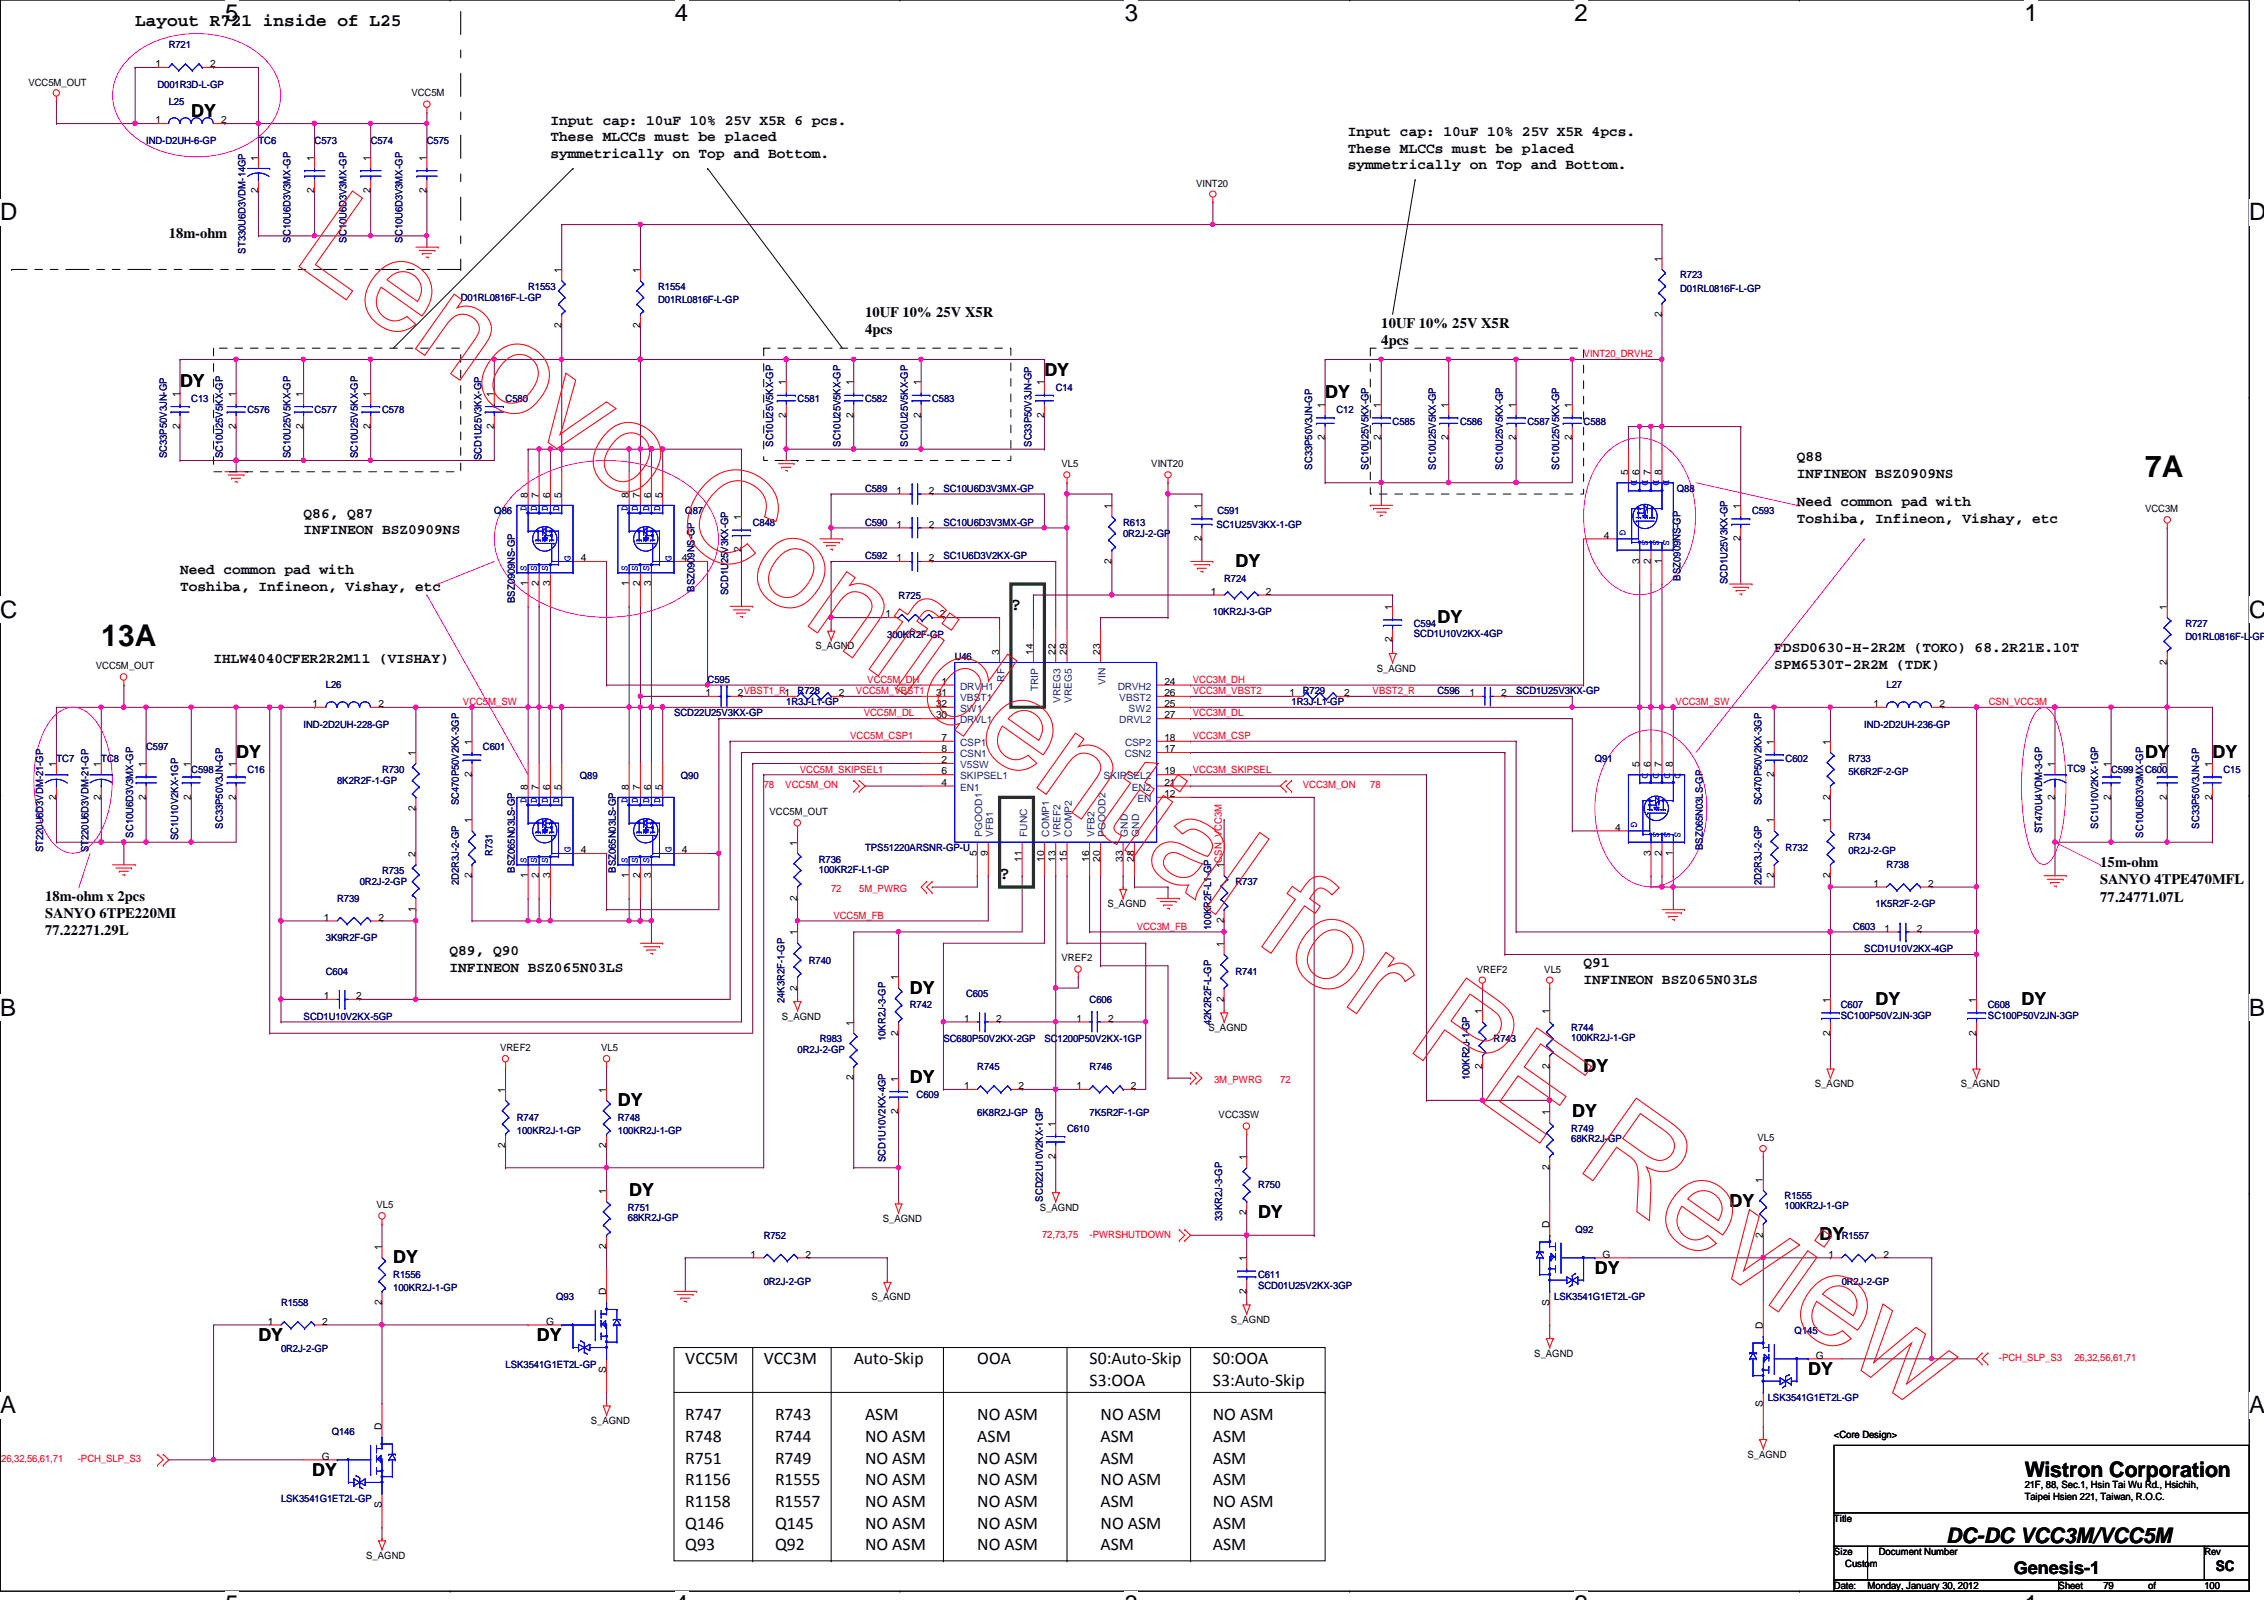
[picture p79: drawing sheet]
<svg xmlns="http://www.w3.org/2000/svg" width="297mm" height="210mm" viewBox="0 0 297 210" stroke-linecap="round" stroke-linejoin="round" font-family="sans-serif">
<defs><g id="words">
<g font-size="3.9">
<text x="281.4" y="62.6">7A</text>
<text x="13.3" y="84.7">13A</text>
</g>
<g font-size="3.1">
<text x="29.5" y="2.8">5</text>
<text x="88.6" y="2.8">4</text>
<text x="147.6" y="2.8">3</text>
<text x="206.6" y="2.8">2</text>
<text x="265.6" y="2.8">1</text>
<text x="0" y="28.9">D</text>
<text x="295.1" y="28.9">D</text>
<text x="0" y="81">C</text>
<text x="295.1" y="81">C</text>
<text x="0" y="133.2">B</text>
<text x="295.1" y="133.2">B</text>
<text x="0" y="185.4">A</text>
<text x="295.1" y="185.4">A</text>
</g>
<g font-size="2.8">
<text x="265.6" y="193.7">Wistron Corporation</text>
<text x="255.4" y="202.4">DC-DC VCC3M/VCC5M</text>
</g>
<g font-size="2.3">
<text x="17.7" y="3.4">Layout R721 inside of L25</text>
<text x="25.1" y="15.4">DY</text>
<text x="23.6" y="50.8">DY</text>
<text x="137" y="49.3">DY</text>
<text x="173.9" y="52.2">DY</text>
<text x="162.1" y="74.3">DY</text>
<text x="132.6" y="80">?</text>
<text x="188.6" y="81.7">DY</text>
<text x="31" y="99.4">DY</text>
<text x="281.4" y="99.4">DY</text>
<text x="290.3" y="99.4">DY</text>
<text x="131.1" y="115.4">?</text>
<text x="119.4" y="130.3">DY</text>
<text x="246.1" y="131.8">DY</text>
<text x="265.2" y="131.8">DY</text>
<text x="119.4" y="142.1">DY</text>
<text x="207.8" y="140.6">DY</text>
<text x="81.1" y="145.1">DY</text>
<text x="206.3" y="146.5">DY</text>
<text x="82.5" y="156.8">DY</text>
<text x="165.1" y="159.8">DY</text>
<text x="226.9" y="158.3">DY</text>
<text x="51.6" y="165.7">DY</text>
<text x="209.3" y="167.2">DY</text>
<text x="238.7" y="162.7">DY</text>
<text x="33.9" y="176">DY</text>
<text x="70.4" y="176">DY</text>
<text x="89.9" y="179">VCC5M</text>
<text x="100.2" y="179">VCC3M</text>
<text x="112" y="179">Auto-Skip</text>
<text x="128.2" y="179">OOA</text>
<text x="143" y="179">S0:Auto-Skip</text>
<text x="159.1" y="179">S0:OOA</text>
<text x="143" y="181.8">S3:OOA</text>
<text x="159.1" y="181.8">S3:Auto-Skip</text>
<text x="237.2" y="180.4">DY</text>
<text x="89.9" y="186.4">R747</text>
<text x="89.9" y="189.2">R748</text>
<text x="101.7" y="186.4">R743</text>
<text x="101.7" y="189.2">R744</text>
<text x="113.5" y="186.4">ASM</text>
<text x="113.5" y="189.2">NO ASM</text>
<text x="128.2" y="186.4">NO ASM</text>
<text x="128.2" y="189.2">ASM</text>
<text x="144.4" y="186.4">NO ASM</text>
<text x="144.4" y="189.2">ASM</text>
<text x="159.1" y="186.4">NO ASM</text>
<text x="159.1" y="189.2">ASM</text>
<text x="41" y="193.7">DY</text>
<text x="89.9" y="192">R751</text>
<text x="89.9" y="194.9">R1156</text>
<text x="89.9" y="197.7">R1158</text>
<text x="101.7" y="192">R749</text>
<text x="101.7" y="194.9">R1555</text>
<text x="101.7" y="197.7">R1557</text>
<text x="113.5" y="192">NO ASM</text>
<text x="113.5" y="194.9">NO ASM</text>
<text x="113.5" y="197.7">NO ASM</text>
<text x="128.2" y="192">NO ASM</text>
<text x="128.2" y="194.9">NO ASM</text>
<text x="128.2" y="197.7">NO ASM</text>
<text x="144.4" y="192">ASM</text>
<text x="144.4" y="194.9">NO ASM</text>
<text x="144.4" y="197.7">ASM</text>
<text x="159.1" y="192">ASM</text>
<text x="159.1" y="194.9">ASM</text>
<text x="159.1" y="197.7">NO ASM</text>
<text x="89.9" y="200.5">Q146</text>
<text x="89.9" y="203.4">Q93</text>
<text x="101.7" y="200.5">Q145</text>
<text x="101.7" y="203.4">Q92</text>
<text x="113.5" y="200.5">NO ASM</text>
<text x="113.5" y="203.4">NO ASM</text>
<text x="128.2" y="200.5">NO ASM</text>
<text x="128.2" y="203.4">NO ASM</text>
<text x="144.4" y="200.5">NO ASM</text>
<text x="144.4" y="203.4">ASM</text>
<text x="159.1" y="200.5">ASM</text>
<text x="159.1" y="203.4">ASM</text>
<text x="264.2" y="206.5">Genesis-1</text>
</g>
<g font-size="1.9">
<text x="72.2" y="16.3">Input cap: 10uF 10% 25V X5R 6 pcs.</text>
<text x="176.8" y="17.8">Input cap: 10uF 10% 25V X5R 4pcs.</text>
<text x="72.2" y="18.5">These MLCCs must be placed</text>
<text x="72.2" y="20.7">symmetrically on Top and Bottom.</text>
<text x="176.8" y="20">These MLCCs must be placed</text>
<text x="176.8" y="22.2">symmetrically on Top and Bottom.</text>
<text x="22.1" y="31.2">18m-ohm</text>
<text x="113.5" y="41.6">10UF 10% 25V X5R</text>
<text x="113.5" y="43.9">4pcs</text>
<text x="181.2" y="43">10UF 10% 25V X5R</text>
<text x="181.2" y="45.3">4pcs</text>
<text x="235.8" y="60.5">Q88</text>
<text x="235.8" y="62.7">INFINEON BSZ0909NS</text>
<text x="39.8" y="67.9">Q86, Q87</text>
<text x="39.8" y="70.1">INFINEON BSZ0909NS</text>
<text x="235.8" y="66.4">Need common pad with</text>
<text x="235.8" y="68.6">Toshiba, Infineon, Vishay, etc</text>
<text x="23.6" y="75.3">Need common pad with</text>
<text x="23.6" y="77.5">Toshiba, Infineon, Vishay, etc</text>
<text x="28" y="87">IHLW4040CFER2R2M11 (VISHAY)</text>
<text x="232.8" y="85.6">FDSD0630-H-2R2M (TOKO) 68.2R21E.10T</text>
<text x="232.8" y="87.8">SPM6530T-2R2M (TDK)</text>
<text x="275.5" y="113.7">15m-ohm</text>
<text x="5.9" y="118.2">18m-ohm x 2pcs</text>
<text x="275.5" y="116">SANYO 4TPE470MFL</text>
<text x="275.5" y="118.3">77.24771.07L</text>
<text x="5.9" y="120.4">SANYO 6TPE220MI</text>
<text x="5.9" y="122.7">77.22271.29L</text>
<text x="59" y="125.3">Q89, Q90</text>
<text x="59" y="127.6">INFINEON BSZ065N03LS</text>
<text x="207.8" y="126.8">Q91</text>
<text x="207.8" y="129">INFINEON BSZ065N03LS</text>
<text x="290.7" y="206.1">SC</text>
</g>
<g font-size="1.3">
<text x="3.7" y="11.2">VCC5M_OUT</text>
<text x="20.4" y="8.8">1</text>
<text x="27.6" y="8.8">2</text>
<text x="20.4" y="16.2">1</text>
<text x="29" y="16.2">2</text>
<text x="54" y="12.7">VCC5M</text>
<text x="33.9" y="21.1" transform="rotate(-90 33.9 21.1)">1</text>
<text x="41.2" y="21.1" transform="rotate(-90 41.2 21.1)">1</text>
<text x="48.6" y="21.1" transform="rotate(-90 48.6 21.1)">1</text>
<text x="56" y="21.1" transform="rotate(-90 56 21.1)">1</text>
<text x="33.9" y="25.4" transform="rotate(-90 33.9 25.4)">2</text>
<text x="41.2" y="25.4" transform="rotate(-90 41.2 25.4)">2</text>
<text x="48.6" y="25.4" transform="rotate(-90 48.6 25.4)">2</text>
<text x="56" y="25.4" transform="rotate(-90 56 25.4)">2</text>
<text x="156.9" y="24.5">VINT20</text>
<text x="73.7" y="35.8" transform="rotate(-90 73.7 35.8)">1</text>
<text x="84" y="35.8" transform="rotate(-90 84 35.8)">1</text>
<text x="218" y="34.3" transform="rotate(-90 218 34.3)">1</text>
<text x="218" y="41.6" transform="rotate(-90 218 41.6)">2</text>
<text x="73.7" y="43" transform="rotate(-90 73.7 43)">2</text>
<text x="84" y="43" transform="rotate(-90 84 43)">2</text>
<text x="23.6" y="52" transform="rotate(-90 23.6 52)">1</text>
<text x="30.9" y="52" transform="rotate(-90 30.9 52)">1</text>
<text x="39.8" y="52" transform="rotate(-90 39.8 52)">1</text>
<text x="48.6" y="52" transform="rotate(-90 48.6 52)">1</text>
<text x="64.8" y="52" transform="rotate(-90 64.8 52)">1</text>
<text x="103.1" y="50.5" transform="rotate(-90 103.1 50.5)">1</text>
<text x="112" y="50.5" transform="rotate(-90 112 50.5)">1</text>
<text x="120.8" y="50.5" transform="rotate(-90 120.8 50.5)">1</text>
<text x="137" y="50.5" transform="rotate(-90 137 50.5)">1</text>
<text x="173.8" y="53.5" transform="rotate(-90 173.8 53.5)">1</text>
<text x="181.2" y="53.5" transform="rotate(-90 181.2 53.5)">1</text>
<text x="190" y="53.5" transform="rotate(-90 190 53.5)">1</text>
<text x="198.9" y="53.5" transform="rotate(-90 198.9 53.5)">1</text>
<text x="206.2" y="53.5" transform="rotate(-90 206.2 53.5)">1</text>
<text x="23.6" y="56.3" transform="rotate(-90 23.6 56.3)">2</text>
<text x="30.9" y="56.3" transform="rotate(-90 30.9 56.3)">2</text>
<text x="39.8" y="56.3" transform="rotate(-90 39.8 56.3)">2</text>
<text x="48.6" y="56.3" transform="rotate(-90 48.6 56.3)">2</text>
<text x="64.8" y="56.3" transform="rotate(-90 64.8 56.3)">2</text>
<text x="103.1" y="54.8" transform="rotate(-90 103.1 54.8)">2</text>
<text x="112" y="54.8" transform="rotate(-90 112 54.8)">2</text>
<text x="120.8" y="54.8" transform="rotate(-90 120.8 54.8)">2</text>
<text x="137" y="54.8" transform="rotate(-90 137 54.8)">2</text>
<text x="173.8" y="57.7" transform="rotate(-90 173.8 57.7)">2</text>
<text x="181.2" y="57.7" transform="rotate(-90 181.2 57.7)">2</text>
<text x="190" y="57.7" transform="rotate(-90 190 57.7)">2</text>
<text x="198.9" y="57.7" transform="rotate(-90 198.9 57.7)">2</text>
<text x="206.2" y="57.7" transform="rotate(-90 206.2 57.7)">2</text>
<text x="69.3" y="65.3" transform="rotate(-90 69.3 65.3)">8</text>
<text x="70.7" y="65.3" transform="rotate(-90 70.7 65.3)">7</text>
<text x="72.2" y="65.3" transform="rotate(-90 72.2 65.3)">6</text>
<text x="73.7" y="65.3" transform="rotate(-90 73.7 65.3)">5</text>
<text x="82.5" y="65.3" transform="rotate(-90 82.5 65.3)">8</text>
<text x="84" y="65.3" transform="rotate(-90 84 65.3)">7</text>
<text x="85.4" y="65.3" transform="rotate(-90 85.4 65.3)">6</text>
<text x="86.9" y="65.3" transform="rotate(-90 86.9 65.3)">5</text>
<text x="117.6" y="64.8">1</text>
<text x="121.9" y="64.8">2</text>
<text x="139.3" y="61.3">VL5</text>
<text x="151" y="61.3">VINT20</text>
<text x="213.6" y="62.3" transform="rotate(-90 213.6 62.3)">5</text>
<text x="215.1" y="62.3" transform="rotate(-90 215.1 62.3)">6</text>
<text x="216.6" y="62.3" transform="rotate(-90 216.6 62.3)">7</text>
<text x="218" y="62.3" transform="rotate(-90 218 62.3)">8</text>
<text x="97.2" y="68.2" transform="rotate(-90 97.2 68.2)">1</text>
<text x="117.6" y="69.2">1</text>
<text x="121.9" y="69.2">2</text>
<text x="145.8" y="66.8" transform="rotate(-90 145.8 66.8)">1</text>
<text x="157.6" y="71" transform="rotate(-90 157.6 71)">2</text>
<text x="157.6" y="66.8" transform="rotate(-90 157.6 66.8)">1</text>
<text x="210.4" y="70.7">4</text>
<text x="228.3" y="71" transform="rotate(-90 228.3 71)">2</text>
<text x="228.3" y="66.8" transform="rotate(-90 228.3 66.8)">1</text>
<text x="281.4" y="67.2">VCC3M</text>
<text x="69.3" y="76.9" transform="rotate(-90 69.3 76.9)">1</text>
<text x="70.7" y="76.9" transform="rotate(-90 70.7 76.9)">2</text>
<text x="72.2" y="76.9" transform="rotate(-90 72.2 76.9)">3</text>
<text x="76.2" y="73.6">4</text>
<text x="82.5" y="76.9" transform="rotate(-90 82.5 76.9)">1</text>
<text x="84" y="76.9" transform="rotate(-90 84 76.9)">2</text>
<text x="85.4" y="76.9" transform="rotate(-90 85.4 76.9)">3</text>
<text x="89.4" y="73.6">4</text>
<text x="97.2" y="72.5" transform="rotate(-90 97.2 72.5)">2</text>
<text x="117.6" y="73.6">1</text>
<text x="121.9" y="73.6">2</text>
<text x="145.8" y="74" transform="rotate(-90 145.8 74)">2</text>
<text x="215.1" y="74" transform="rotate(-90 215.1 74)">3</text>
<text x="216.6" y="74" transform="rotate(-90 216.6 74)">2</text>
<text x="218" y="74" transform="rotate(-90 218 74)">1</text>
<text x="116.2" y="81">1</text>
<text x="123.3" y="81">2</text>
<text x="158.9" y="78">1</text>
<text x="166.1" y="78">2</text>
<text x="182.7" y="80" transform="rotate(-90 182.7 80)">1</text>
<text x="284.3" y="80" transform="rotate(-90 284.3 80)">1</text>
<text x="12.6" y="87.8">VCC5M_OUT</text>
<text x="107" y="85.2">S_AGND</text>
<text x="123.5" y="89.8">1</text>
<text x="131.1" y="85.9" transform="rotate(-90 131.1 85.9)">3</text>
<text x="135.5" y="85.9" transform="rotate(-90 135.5 85.9)">14</text>
<text x="138.5" y="85.9" transform="rotate(-90 138.5 85.9)">22</text>
<text x="140" y="85.9" transform="rotate(-90 140 85.9)">29</text>
<text x="144.4" y="85.9" transform="rotate(-90 144.4 85.9)">23</text>
<text x="152.8" y="89.8">24</text>
<text x="180.6" y="88.1">S_AGND</text>
<text x="182.7" y="84.3" transform="rotate(-90 182.7 84.3)">2</text>
<text x="284.3" y="87.2" transform="rotate(-90 284.3 87.2)">2</text>
<text x="41" y="92.8">1</text>
<text x="49.7" y="92.8">2</text>
<text x="92.6" y="91.3">1</text>
<text x="96.8" y="91.3">2VBST1_R1</text>
<text x="110.1" y="91.3">2</text>
<text x="122.8" y="94.2">30</text>
<text x="122.8" y="91.3">31</text>
<text x="122.8" y="92.8">32</text>
<text x="152.8" y="92.8">25</text>
<text x="152.8" y="91.3">26</text>
<text x="152.8" y="94.2">27</text>
<text x="169.2" y="91.3">1</text>
<text x="176.4" y="91.3">2</text>
<text x="192.8" y="91.3">1</text>
<text x="197" y="91.3">2</text>
<text x="245.8" y="92.8">1</text>
<text x="254.5" y="92.8">2</text>
<text x="7.4" y="100.6" transform="rotate(-90 7.4 100.6)">1</text>
<text x="13.2" y="100.6" transform="rotate(-90 13.2 100.6)">1</text>
<text x="19.1" y="100.6" transform="rotate(-90 19.1 100.6)">1</text>
<text x="25.1" y="100.6" transform="rotate(-90 25.1 100.6)">1</text>
<text x="30.9" y="100.6" transform="rotate(-90 30.9 100.6)">1</text>
<text x="54.5" y="99.1" transform="rotate(-90 54.5 99.1)">1</text>
<text x="61.9" y="101.9" transform="rotate(-90 61.9 101.9)">2</text>
<text x="61.9" y="97.7" transform="rotate(-90 61.9 97.7)">1</text>
<text x="123.5" y="100.1">2</text>
<text x="123.5" y="101.6">6</text>
<text x="123.5" y="97.2">7</text>
<text x="123.5" y="98.7">8</text>
<text x="152.8" y="98.7">17</text>
<text x="152.8" y="97.2">18</text>
<text x="152.8" y="101.6">19</text>
<text x="215.1" y="100.6" transform="rotate(-90 215.1 100.6)">5</text>
<text x="216.6" y="100.6" transform="rotate(-90 216.6 100.6)">6</text>
<text x="218" y="100.6" transform="rotate(-90 218 100.6)">7</text>
<text x="219.5" y="100.6" transform="rotate(-90 219.5 100.6)">8</text>
<text x="232.7" y="101.9" transform="rotate(-90 232.7 101.9)">2</text>
<text x="232.7" y="97.7" transform="rotate(-90 232.7 97.7)">1</text>
<text x="240.1" y="97.7" transform="rotate(-90 240.1 97.7)">1</text>
<text x="269.6" y="100.6" transform="rotate(-90 269.6 100.6)">1</text>
<text x="276.9" y="100.6" transform="rotate(-90 276.9 100.6)">1</text>
<text x="284.3" y="100.6" transform="rotate(-90 284.3 100.6)">1</text>
<text x="290.2" y="100.6" transform="rotate(-90 290.2 100.6)">1</text>
<text x="7.4" y="104.9" transform="rotate(-90 7.4 104.9)">2</text>
<text x="13.2" y="104.9" transform="rotate(-90 13.2 104.9)">2</text>
<text x="19.1" y="104.9" transform="rotate(-90 19.1 104.9)">2</text>
<text x="25.1" y="104.9" transform="rotate(-90 25.1 104.9)">2</text>
<text x="30.9" y="104.9" transform="rotate(-90 30.9 104.9)">2</text>
<text x="54.5" y="106.4" transform="rotate(-90 54.5 106.4)">2</text>
<text x="61.9" y="108" transform="rotate(-90 61.9 108)">1</text>
<text x="69.3" y="103.6" transform="rotate(-90 69.3 103.6)">8</text>
<text x="70.7" y="103.6" transform="rotate(-90 70.7 103.6)">7</text>
<text x="72.2" y="103.6" transform="rotate(-90 72.2 103.6)">6</text>
<text x="73.7" y="103.6" transform="rotate(-90 73.7 103.6)">5</text>
<text x="82.5" y="103.6" transform="rotate(-90 82.5 103.6)">8</text>
<text x="84" y="103.6" transform="rotate(-90 84 103.6)">7</text>
<text x="85.4" y="103.6" transform="rotate(-90 85.4 103.6)">6</text>
<text x="86.9" y="103.6" transform="rotate(-90 86.9 103.6)">5</text>
<text x="101" y="107">VCC5M_OUT</text>
<text x="123.5" y="103.1">4</text>
<text x="152.8" y="104.6">12</text>
<text x="152.8" y="103.1">21</text>
<text x="232.7" y="108" transform="rotate(-90 232.7 108)">1</text>
<text x="240.1" y="108" transform="rotate(-90 240.1 108)">1</text>
<text x="240.1" y="104.9" transform="rotate(-90 240.1 104.9)">2</text>
<text x="269.6" y="104.9" transform="rotate(-90 269.6 104.9)">2</text>
<text x="276.9" y="104.9" transform="rotate(-90 276.9 104.9)">2</text>
<text x="284.3" y="104.9" transform="rotate(-90 284.3 104.9)">2</text>
<text x="290.2" y="104.9" transform="rotate(-90 290.2 104.9)">2</text>
<text x="54.5" y="112.4" transform="rotate(-90 54.5 112.4)">2</text>
<text x="76.2" y="111.9">4</text>
<text x="89.4" y="111.9">4</text>
<text x="104.6" y="111" transform="rotate(-90 104.6 111)">1</text>
<text x="128.2" y="112.3" transform="rotate(-90 128.2 112.3)">5</text>
<text x="129.6" y="112.3" transform="rotate(-90 129.6 112.3)">9</text>
<text x="134.1" y="113" transform="rotate(-90 134.1 113)">11</text>
<text x="137" y="113" transform="rotate(-90 137 113)">10</text>
<text x="138.5" y="113" transform="rotate(-90 138.5 113)">13</text>
<text x="140" y="113" transform="rotate(-90 140 113)">15</text>
<text x="142.9" y="113" transform="rotate(-90 142.9 113)">16</text>
<text x="144.4" y="113" transform="rotate(-90 144.4 113)">20</text>
<text x="147.3" y="113" transform="rotate(-90 147.3 113)">33</text>
<text x="148.8" y="113" transform="rotate(-90 148.8 113)">28</text>
<text x="160.6" y="113.9" transform="rotate(-90 160.6 113.9)">1CSN_VCC3M</text>
<text x="211.9" y="109">4</text>
<text x="216.6" y="112.3" transform="rotate(-90 216.6 112.3)">3</text>
<text x="218" y="112.3" transform="rotate(-90 218 112.3)">2</text>
<text x="219.5" y="112.3" transform="rotate(-90 219.5 112.3)">1</text>
<text x="54.5" y="119.6" transform="rotate(-90 54.5 119.6)">1</text>
<text x="61.9" y="115.2" transform="rotate(-90 61.9 115.2)">2</text>
<text x="69.3" y="115.2" transform="rotate(-90 69.3 115.2)">1</text>
<text x="70.7" y="115.2" transform="rotate(-90 70.7 115.2)">2</text>
<text x="72.2" y="115.2" transform="rotate(-90 72.2 115.2)">3</text>
<text x="82.5" y="115.2" transform="rotate(-90 82.5 115.2)">1</text>
<text x="84" y="115.2" transform="rotate(-90 84 115.2)">2</text>
<text x="85.4" y="115.2" transform="rotate(-90 85.4 115.2)">3</text>
<text x="104.6" y="118.2" transform="rotate(-90 104.6 118.2)">2</text>
<text x="145.3" y="119">S_AGND</text>
<text x="232.7" y="115.2" transform="rotate(-90 232.7 115.2)">2</text>
<text x="240.1" y="115.2" transform="rotate(-90 240.1 115.2)">2</text>
<text x="245.8" y="116.3">1</text>
<text x="253" y="116.3">2</text>
<text x="42.5" y="120.8">1</text>
<text x="49.7" y="120.8">2</text>
<text x="104.6" y="122.7" transform="rotate(-90 104.6 122.7)">1</text>
<text x="160.6" y="124.2" transform="rotate(-90 160.6 124.2)">1</text>
<text x="160.6" y="121.1" transform="rotate(-90 160.6 121.1)">2</text>
<text x="247.3" y="122.2">1</text>
<text x="251.5" y="122.2">2</text>
<text x="42.5" y="131.1">1</text>
<text x="46.7" y="131.1">2</text>
<text x="104.6" y="130" transform="rotate(-90 104.6 130)">2</text>
<text x="117.9" y="128.6" transform="rotate(-90 117.9 128.6)">1</text>
<text x="139.3" y="126.1">VREF2</text>
<text x="160.6" y="131.4" transform="rotate(-90 160.6 131.4)">2</text>
<text x="193.8" y="127.6">VREF2</text>
<text x="202.6" y="127.6">VL5</text>
<text x="240.1" y="131.6" transform="rotate(-90 240.1 131.6)">1</text>
<text x="259.3" y="131.6" transform="rotate(-90 259.3 131.6)">1</text>
<text x="65.6" y="137.9">VREF2</text>
<text x="78.9" y="137.9">VL5</text>
<text x="102.6" y="133.8">S_AGND</text>
<text x="112" y="134.5" transform="rotate(-90 112 134.5)">1</text>
<text x="117.9" y="135.8" transform="rotate(-90 117.9 135.8)">2</text>
<text x="126.5" y="134">1</text>
<text x="130.7" y="134">2</text>
<text x="141.2" y="134">1</text>
<text x="145.4" y="134">2</text>
<text x="158.5" y="135.3">S_AGND</text>
<text x="194.5" y="133.1" transform="rotate(-90 194.5 133.1)">1</text>
<text x="203.3" y="133.1" transform="rotate(-90 203.3 133.1)">1</text>
<text x="240.1" y="135.8" transform="rotate(-90 240.1 135.8)">2</text>
<text x="259.3" y="135.8" transform="rotate(-90 259.3 135.8)">2</text>
<text x="66.3" y="143.3" transform="rotate(-90 66.3 143.3)">1</text>
<text x="79.5" y="143.3" transform="rotate(-90 79.5 143.3)">1</text>
<text x="112" y="141.7" transform="rotate(-90 112 141.7)">2</text>
<text x="117.9" y="141.9" transform="rotate(-90 117.9 141.9)">1</text>
<text x="126.5" y="142.9">1</text>
<text x="133.6" y="142.9">2</text>
<text x="141.2" y="142.9">1</text>
<text x="148.4" y="142.9">2</text>
<text x="194.5" y="140.3" transform="rotate(-90 194.5 140.3)">2</text>
<text x="203.3" y="140.3" transform="rotate(-90 203.3 140.3)">2</text>
<text x="238.1" y="142.6">S_AGND</text>
<text x="257.3" y="142.6">S_AGND</text>
<text x="117.9" y="146.1" transform="rotate(-90 117.9 146.1)">2</text>
<text x="138.5" y="147.8" transform="rotate(-90 138.5 147.8)">1</text>
<text x="159.9" y="146.7">VCC3SW</text>
<text x="203.3" y="146.3" transform="rotate(-90 203.3 146.3)">1</text>
<text x="230.6" y="149.7">VL5</text>
<text x="66.3" y="150.6" transform="rotate(-90 66.3 150.6)">2</text>
<text x="79.5" y="150.6" transform="rotate(-90 79.5 150.6)">2</text>
<text x="138.5" y="152.1" transform="rotate(-90 138.5 152.1)">2</text>
<text x="163.5" y="152.2" transform="rotate(-90 163.5 152.2)">1</text>
<text x="203.3" y="153.5" transform="rotate(-90 203.3 153.5)">2</text>
<text x="231.3" y="155.2" transform="rotate(-90 231.3 155.2)">1</text>
<text x="49.4" y="158.5">VL5</text>
<text x="79.5" y="156.6" transform="rotate(-90 79.5 156.6)">1</text>
<text x="115.8" y="160.3">S_AGND</text>
<text x="136.4" y="158.8">S_AGND</text>
<text x="163.5" y="159.4" transform="rotate(-90 163.5 159.4)">2</text>
<text x="203.3" y="161" transform="rotate(-90 203.3 161)">D</text>
<text x="50.1" y="164" transform="rotate(-90 50.1 164)">1</text>
<text x="79.5" y="163.8" transform="rotate(-90 79.5 163.8)">2</text>
<text x="98.5" y="165">1</text>
<text x="105.7" y="165">2</text>
<text x="163.5" y="165.4" transform="rotate(-90 163.5 165.4)">1</text>
<text x="210.3" y="165">G</text>
<text x="231.3" y="162.3" transform="rotate(-90 231.3 162.3)">2</text>
<text x="239.9" y="165">1</text>
<text x="247.1" y="165">2</text>
<text x="35.1" y="173.8">1</text>
<text x="42.3" y="173.8">2</text>
<text x="50.1" y="171.2" transform="rotate(-90 50.1 171.2)">2</text>
<text x="71.7" y="173.8">G</text>
<text x="79.5" y="169.9" transform="rotate(-90 79.5 169.9)">D</text>
<text x="114.3" y="170.6">S_AGND</text>
<text x="161.5" y="173.6">S_AGND</text>
<text x="163.5" y="169.7" transform="rotate(-90 163.5 169.7)">2</text>
<text x="203.3" y="171.3" transform="rotate(-90 203.3 171.3)">S</text>
<text x="201.3" y="178">S_AGND</text>
<text x="231.3" y="174.3" transform="rotate(-90 231.3 174.3)">D</text>
<text x="238.2" y="178.2">G</text>
<text x="79.5" y="180.2" transform="rotate(-90 79.5 180.2)">S</text>
<text x="231.3" y="184.6" transform="rotate(-90 231.3 184.6)">S</text>
<text x="42.2" y="191.5">G</text>
<text x="50.1" y="187.5" transform="rotate(-90 50.1 187.5)">D</text>
<text x="77.5" y="186.8">S_AGND</text>
<text x="229.3" y="191.2">S_AGND</text>
<text x="240.6" y="188.6">&lt;Core Design&gt;</text>
<text x="50.1" y="197.8" transform="rotate(-90 50.1 197.8)">S</text>
<text x="265.6" y="195.2">21F, 88, Sec.1, Hsin Tai Wu Rd., Hsichih,</text>
<text x="265.6" y="196.7">Taipei Hsien 221, Taiwan, R.O.C.</text>
<text x="240.6" y="199.6">Title</text>
<text x="48" y="204.5">S_AGND</text>
<text x="240.6" y="204">Size</text>
<text x="240.6" y="208.4">Date:</text>
<text x="242.1" y="205.5">Custom</text>
<text x="245" y="208.4">Monday, January 30, 2012</text>
<text x="246.5" y="204">Document Number</text>
<text x="270.1" y="208.4">Sheet</text>
<text x="276" y="208.4">79</text>
<text x="281.9" y="208.4">of</text>
<text x="289.2" y="204">Rev</text>
<text x="289.2" y="208.4">100</text>
</g>
<g font-size="1.3" fill="#000080">
<text x="20.7" y="11.5">D001R3D-L-GP</text>
<text x="22.1" y="6.3">R721</text>
<text x="22.1" y="13.7">L25</text>
<text x="19.2" y="18.9">IND-D2UH-6-GP</text>
<text x="33.9" y="18.9">TC6</text>
<text x="41.3" y="18.9">C573</text>
<text x="48.6" y="18.9">C574</text>
<text x="56" y="18.9">C575</text>
<text x="32.2" y="33.3" transform="rotate(-90 32.2 33.3)">ST330U6D3VDM-14GP</text>
<text x="38.1" y="31.8" transform="rotate(-90 38.1 31.8)">SC10U6D3V3MX-GP</text>
<text x="45.5" y="31.8" transform="rotate(-90 45.5 31.8)">SC10U6D3V3MX-GP</text>
<text x="52.8" y="31.8" transform="rotate(-90 52.8 31.8)">SC10U6D3V3MX-GP</text>
<text x="60.4" y="39.5">D01RL0816F-L-GP</text>
<text x="69.3" y="38">R1553</text>
<text x="86.4" y="38">R1554</text>
<text x="86.4" y="39.8">D01RL0816F-L-GP</text>
<text x="220.4" y="36.5">R723</text>
<text x="220.4" y="38.3">D01RL0816F-L-GP</text>
<text x="25.1" y="52.7">C13</text>
<text x="66.3" y="52.7">C580</text>
<text x="104.6" y="52.7">C581</text>
<text x="113.5" y="52.7">C582</text>
<text x="122.3" y="52.7">C583</text>
<text x="138.5" y="51.3">C14</text>
<text x="32.5" y="54.2">C576</text>
<text x="41.3" y="54.2">C577</text>
<text x="50.1" y="54.2">C578</text>
<text x="101.4" y="58.6" transform="rotate(-90 101.4 58.6)">SC10U25V5KX-GP</text>
<text x="110.3" y="58.6" transform="rotate(-90 110.3 58.6)">SC10U25V5KX-GP</text>
<text x="119.1" y="58.6" transform="rotate(-90 119.1 58.6)">SC10U25V5KX-GP</text>
<text x="135.3" y="58.6" transform="rotate(-90 135.3 58.6)">SC33P50V3JN-GP</text>
<text x="175.3" y="54.2">C12</text>
<text x="182.7" y="55.7">C585</text>
<text x="191.6" y="55.7">C586</text>
<text x="200.4" y="55.7">C587</text>
<text x="207.8" y="55.7">C588</text>
<text x="21.9" y="60.1" transform="rotate(-90 21.9 60.1)">SC33P50V3JN-GP</text>
<text x="29.2" y="60.1" transform="rotate(-90 29.2 60.1)">SC10U25V5KX-GP</text>
<text x="38.1" y="60.1" transform="rotate(-90 38.1 60.1)">SC10U25V5KX-GP</text>
<text x="46.9" y="60.1" transform="rotate(-90 46.9 60.1)">SC10U25V5KX-GP</text>
<text x="63.2" y="60.4" transform="rotate(-90 63.2 60.4)">SCD1U25V3KX-GP</text>
<text x="113.5" y="64.5">C589</text>
<text x="123.8" y="64.5">SC10U6D3V3MX-GP</text>
<text x="172.2" y="61.6" transform="rotate(-90 172.2 61.6)">SC33P50V3JN-GP</text>
<text x="179.5" y="61.6" transform="rotate(-90 179.5 61.6)">SC10U25V5KX-GP</text>
<text x="188.4" y="61.6" transform="rotate(-90 188.4 61.6)">SC10U25V5KX-GP</text>
<text x="197.2" y="61.6" transform="rotate(-90 197.2 61.6)">SC10U25V5KX-GP</text>
<text x="204.6" y="61.6" transform="rotate(-90 204.6 61.6)">SC10U25V5KX-GP</text>
<text x="220" y="64.5">Q88</text>
<text x="64.9" y="67.5">Q86</text>
<text x="89.9" y="67.5">Q87</text>
<text x="98.8" y="69">C848</text>
<text x="113.5" y="69">C590</text>
<text x="123.8" y="69">SC10U6D3V3MX-GP</text>
<text x="147.4" y="69">R613</text>
<text x="147.4" y="70.4">0R2J-2-GP</text>
<text x="159.6" y="69.3">SC1U25V3KX-1-GP</text>
<text x="159.7" y="67.5">C591</text>
<text x="229.9" y="67.5">C593</text>
<text x="91.1" y="77.6" transform="rotate(-90 91.1 77.6)">BSZ0909NS-GP</text>
<text x="113.5" y="73.4">C592</text>
<text x="123.8" y="73.4">SC1U6D3V2KX-GP</text>
<text x="160.6" y="76.3">R724</text>
<text x="220.5" y="76.2" transform="rotate(-90 220.5 76.2)">BSZ0909NS-GP</text>
<text x="226.6" y="76.6" transform="rotate(-90 226.6 76.6)">SCD1U25V3KX-GP</text>
<text x="67.6" y="79.1" transform="rotate(-90 67.6 79.1)">BSZ0909NS-GP</text>
<text x="95.5" y="78.1" transform="rotate(-90 95.5 78.1)">SCD1U25V3KX-GP</text>
<text x="116.4" y="83.7">300KR2F-GP</text>
<text x="117.9" y="78.5">R725</text>
<text x="159.1" y="80.7">10KR2J-3-GP</text>
<text x="185.5" y="82.2">C594</text>
<text x="185.5" y="83.5">SCD1U10V2KX-4GP</text>
<text x="286.7" y="82.2">R727</text>
<text x="286.7" y="84">D01RL0816F-L-GP</text>
<text x="92.8" y="89.6">C595</text>
<text x="125.3" y="86.6">U46</text>
<text x="39.8" y="95.5">IND-2D2UH-228-GP</text>
<text x="42.8" y="90.3">L26</text>
<text x="88.4" y="94">SCD22U25V3KX-GP</text>
<text x="103.2" y="92.5">1R3J-L1-GP</text>
<text x="104.6" y="91.1">R728</text>
<text x="169.5" y="92.5">1R3J-L1-GP</text>
<text x="170.9" y="91.1">R729</text>
<text x="188.6" y="91.1">C596</text>
<text x="198.9" y="91.1">SCD1U25V3KX-GP</text>
<text x="244.6" y="95.5">IND-2D2UH-236-GP</text>
<text x="247.5" y="90.3">L27</text>
<text x="7.4" y="99.9">TC7</text>
<text x="13.3" y="99.9">TC8</text>
<text x="19.2" y="98.4">C597</text>
<text x="25.1" y="101.3">C598</text>
<text x="32.5" y="101.3">C16</text>
<text x="50.1" y="101.3">R730</text>
<text x="63.4" y="98.4">C601</text>
<text x="209.3" y="99.9">Q91</text>
<text x="234.3" y="99.9">C602</text>
<text x="242.5" y="99.9">R733</text>
<text x="242.5" y="101.6">5K6R2F-2-GP</text>
<text x="271.3" y="101.2">TC9</text>
<text x="277" y="101.3">C599</text>
<text x="281.4" y="101.3">C600</text>
<text x="291.7" y="101.3">C15</text>
<text x="44.2" y="102.8">8K2R2F-1-GP</text>
<text x="60.2" y="105.6" transform="rotate(-90 60.2 105.6)">SC470P50V2KX-3GP</text>
<text x="76.1" y="102.2">Q89</text>
<text x="89.3" y="102.2">Q90</text>
<text x="231.1" y="105.6" transform="rotate(-90 231.1 105.6)">SC470P50V2KX-3GP</text>
<text x="5.7" y="111.8" transform="rotate(-90 5.7 111.8)">ST220U6D3VDM-21-GP</text>
<text x="11.6" y="111.8" transform="rotate(-90 11.6 111.8)">ST220U6D3VDM-21-GP</text>
<text x="17.5" y="109.9" transform="rotate(-90 17.5 109.9)">SC10U6D3V3MX-GP</text>
<text x="23.4" y="110.2" transform="rotate(-90 23.4 110.2)">SC1U10V2KX-1GP</text>
<text x="29.2" y="108.7" transform="rotate(-90 29.2 108.7)">SC33P50V3JN-GP</text>
<text x="64.6" y="112.3" transform="rotate(-90 64.6 112.3)">R731</text>
<text x="107.4" y="113.2">R736</text>
<text x="113.5" y="111.7">TPS51220ARSNR-GP-U</text>
<text x="223.4" y="111.5" transform="rotate(-90 223.4 111.5)">BSZ065N03LS-GP</text>
<text x="234.3" y="111.7">R732</text>
<text x="242.5" y="110.2">R734</text>
<text x="242.5" y="112">0R2J-2-GP</text>
<text x="247.5" y="113.9">R738</text>
<text x="267.9" y="109.3" transform="rotate(-90 267.9 109.3)">ST470U4VDM-3-GP</text>
<text x="275.3" y="108.7" transform="rotate(-90 275.3 108.7)">SC1U10V2KX-1GP</text>
<text x="281.2" y="109.9" transform="rotate(-90 281.2 109.9)">SC10U6D3V3MX-GP</text>
<text x="288.5" y="108.7" transform="rotate(-90 288.5 108.7)">SC33P50V3JN-GP</text>
<text x="44.2" y="118.3">R739</text>
<text x="47.2" y="116.1">0R2J-2-GP</text>
<text x="50.1" y="114.6">R735</text>
<text x="60.2" y="116.1" transform="rotate(-90 60.2 116.1)">2D2R3J-2-GP</text>
<text x="67.6" y="114.5" transform="rotate(-90 67.6 114.5)">BSZ065N03LS-GP</text>
<text x="80.8" y="114.5" transform="rotate(-90 80.8 114.5)">BSZ065N03LS-GP</text>
<text x="107.4" y="114.5">100KR2F-L1-GP</text>
<text x="162.1" y="116.1">R737</text>
<text x="231.1" y="116.1" transform="rotate(-90 231.1 116.1)">2D2R3J-2-GP</text>
<text x="246.1" y="119">1K5R2F-2-GP</text>
<text x="42.8" y="123.4">3K9R2F-GP</text>
<text x="158.9" y="122" transform="rotate(-90 158.9 122)">100KR2F-L1-GP</text>
<text x="243.1" y="122">C603</text>
<text x="244.6" y="124.9">SCD1U10V2KX-4GP</text>
<text x="42.8" y="127.9">C604</text>
<text x="102.9" y="131.6" transform="rotate(-90 102.9 131.6)">24K3R2F-1-GP</text>
<text x="106.1" y="126.4">R740</text>
<text x="126.7" y="130.8">C605</text>
<text x="143" y="131.6">C606</text>
<text x="162.1" y="127.9">R741</text>
<text x="39.8" y="133.8">SCD1U10V2KX-5GP</text>
<text x="107.6" y="136.7">R983</text>
<text x="116.2" y="136.6" transform="rotate(-90 116.2 136.6)">10KR2J-3-GP</text>
<text x="119.4" y="132.3">R742</text>
<text x="123.8" y="136.7">SC680P50V2KX-2GP</text>
<text x="137" y="136.7">SC1200P50V2KX-1GP</text>
<text x="158.9" y="134.5" transform="rotate(-90 158.9 134.5)">42K2R2F-L-GP</text>
<text x="196" y="136.7">R743</text>
<text x="206.2" y="135.3">R744</text>
<text x="206.2" y="136.6">100KR2J-1-GP</text>
<text x="241.5" y="132.3">C607</text>
<text x="241.5" y="133.6">SC100P50V2JN-3GP</text>
<text x="260.8" y="132.3">C608</text>
<text x="260.8" y="133.6">SC100P50V2JN-3GP</text>
<text x="104.6" y="138.2">0R2J-2-GP</text>
<text x="128.2" y="140.4">R745</text>
<text x="143" y="140.4">R746</text>
<text x="192.8" y="141.7" transform="rotate(-90 192.8 141.7)">100KR2J-1-GP</text>
<text x="67.8" y="147">R747</text>
<text x="67.8" y="148.8">100KR2J-1-GP</text>
<text x="81.1" y="147">R748</text>
<text x="81.1" y="148.8">100KR2J-1-GP</text>
<text x="120.3" y="144.1">C609</text>
<text x="128.2" y="146.4">6K8R2J-GP</text>
<text x="140" y="148.5">C610</text>
<text x="143" y="146.4">7K5R2F-1-GP</text>
<text x="206.2" y="148.5">R749</text>
<text x="206.2" y="149.8">68KR2J-GP</text>
<text x="116.2" y="152.5" transform="rotate(-90 116.2 152.5)">SCD1U10V2KX-4GP</text>
<text x="165.1" y="155.9">R750</text>
<text x="82.4" y="158.8">R751</text>
<text x="82.4" y="160.1">68KR2J-GP</text>
<text x="136.8" y="157.6" transform="rotate(-90 136.8 157.6)">SCD22U10V2KX-1GP</text>
<text x="160.4" y="160.1" transform="rotate(-90 160.4 160.1)">33KR2J-3-GP</text>
<text x="206.7" y="161.8">Q92</text>
<text x="234.1" y="157.4">R1555</text>
<text x="234.1" y="158.7">100KR2J-1-GP</text>
<text x="51.6" y="167.6">R1556</text>
<text x="100.2" y="162.5">R752</text>
<text x="165.1" y="167.6">C611</text>
<text x="241.6" y="162.5">R1557</text>
<text x="36.9" y="171.3">R1558</text>
<text x="51.6" y="169.4">100KR2J-1-GP</text>
<text x="73" y="170.6">Q93</text>
<text x="100.2" y="168.5">0R2J-2-GP</text>
<text x="165.1" y="169.1">SCD01U25V2KX-3GP</text>
<text x="203.9" y="170.6">LSK3541G1ET2L-GP</text>
<text x="241.6" y="168.5">0R2J-2-GP</text>
<text x="36.9" y="177.4">0R2J-2-GP</text>
<text x="66.3" y="179.5">LSK3541G1ET2L-GP</text>
<text x="235.5" y="175">Q145</text>
<text x="231.9" y="183.9">LSK3541G1ET2L-GP</text>
<text x="43.5" y="188.3">Q146</text>
<text x="36.9" y="197.1">LSK3541G1ET2L-GP</text>
</g>
<g font-size="1.3" fill="#f00">
<text x="207.8" y="46.9">VINT20_DRVH2</text>
<text x="113.8" y="89.6">VCC5M_DH</text>
<text x="156.5" y="89.6">VCC3M_DH</text>
<text x="60.7" y="92.5">VCC5M_SW</text>
<text x="112.3" y="91.1">VCC5M_VBST1</text>
<text x="113.3" y="94">VCC5M_DL</text>
<text x="156.5" y="94">VCC3M_DL</text>
<text x="156.5" y="91.1">VCC3M_VBST2</text>
<text x="180.1" y="91.1">VBST2_R</text>
<text x="219.8" y="92.5">VCC3M_SW</text>
<text x="260.9" y="92.5">CSN_VCC3M</text>
<text x="104.9" y="101.3">VCC5M_SKIPSEL1</text>
<text x="111.5" y="96.9">VCC5M_CSP1</text>
<text x="156.5" y="96.9">VCC3M_CSP</text>
<text x="156.5" y="101.3">VCC3M_SKIPSEL</text>
<text x="100.2" y="103.4">78</text>
<text x="103" y="103.4">VCC5M_ON</text>
<text x="170.9" y="103.4">VCC3M_ON</text>
<text x="179.8" y="103.4">78</text>
<text x="109" y="117">72</text>
<text x="112.7" y="117">5M_PWRG</text>
<text x="109.3" y="120.5">VCC5M_FB</text>
<text x="149.1" y="122">VCC3M_FB</text>
<text x="159.3" y="142">3M_PWRG</text>
<text x="168" y="142">72</text>
<text x="136.7" y="162.3">72,73,75</text>
<text x="143" y="162.3">-PWRSHUTDOWN</text>
<text x="262.3" y="178.6">-PCH_SLP_S3</text>
<text x="272.2" y="178.6">26,32,56,61,71</text>
<text x=".2" y="191.8">26,32,56,61,71</text>
<text x="10.2" y="191.8">-PCH_SLP_S3</text>
</g>
<g font-size="1.3" fill="#00f">
<text x="214" y="63" transform="rotate(90 214 63)">D</text>
<text x="215.5" y="63" transform="rotate(90 215.5 63)">D</text>
<text x="216.9" y="63" transform="rotate(90 216.9 63)">D</text>
<text x="218.3" y="63" transform="rotate(90 218.3 63)">D</text>
<text x="69.1" y="67" transform="rotate(-90 69.1 67)">D</text>
<text x="70.4" y="67" transform="rotate(-90 70.4 67)">D</text>
<text x="71.9" y="67" transform="rotate(-90 71.9 67)">D</text>
<text x="73.4" y="67" transform="rotate(-90 73.4 67)">D</text>
<text x="82.3" y="67" transform="rotate(-90 82.3 67)">D</text>
<text x="83.7" y="67" transform="rotate(-90 83.7 67)">D</text>
<text x="85.2" y="67" transform="rotate(-90 85.2 67)">D</text>
<text x="86.6" y="67" transform="rotate(-90 86.6 67)">D</text>
<text x="212.5" y="69.6" transform="rotate(90 212.5 69.6)">G</text>
<text x="215.5" y="70.9" transform="rotate(90 215.5 70.9)">S</text>
<text x="216.9" y="70.9" transform="rotate(90 216.9 70.9)">S</text>
<text x="218.3" y="70.9" transform="rotate(90 218.3 70.9)">S</text>
<text x="69.1" y="74.8" transform="rotate(-90 69.1 74.8)">S</text>
<text x="70.4" y="74.8" transform="rotate(-90 70.4 74.8)">S</text>
<text x="71.9" y="74.8" transform="rotate(-90 71.9 74.8)">S</text>
<text x="74.8" y="73.5" transform="rotate(-90 74.8 73.5)">G</text>
<text x="82.3" y="74.8" transform="rotate(-90 82.3 74.8)">S</text>
<text x="83.7" y="74.8" transform="rotate(-90 83.7 74.8)">S</text>
<text x="85.2" y="74.8" transform="rotate(-90 85.2 74.8)">S</text>
<text x="88.1" y="73.5" transform="rotate(-90 88.1 73.5)">G</text>
<text x="215.5" y="101.3" transform="rotate(90 215.5 101.3)">D</text>
<text x="216.9" y="101.3" transform="rotate(90 216.9 101.3)">D</text>
<text x="218.4" y="101.3" transform="rotate(90 218.4 101.3)">D</text>
<text x="219.7" y="101.3" transform="rotate(90 219.7 101.3)">D</text>
<text x="69.1" y="105.3" transform="rotate(-90 69.1 105.3)">D</text>
<text x="70.4" y="105.3" transform="rotate(-90 70.4 105.3)">D</text>
<text x="71.9" y="105.3" transform="rotate(-90 71.9 105.3)">D</text>
<text x="73.4" y="105.3" transform="rotate(-90 73.4 105.3)">D</text>
<text x="82.3" y="105.3" transform="rotate(-90 82.3 105.3)">D</text>
<text x="83.7" y="105.3" transform="rotate(-90 83.7 105.3)">D</text>
<text x="85.2" y="105.3" transform="rotate(-90 85.2 105.3)">D</text>
<text x="86.6" y="105.3" transform="rotate(-90 86.6 105.3)">D</text>
<text x="214" y="107.8" transform="rotate(90 214 107.8)">G</text>
<text x="69.1" y="113.2" transform="rotate(-90 69.1 113.2)">S</text>
<text x="70.4" y="113.2" transform="rotate(-90 70.4 113.2)">S</text>
<text x="71.9" y="113.2" transform="rotate(-90 71.9 113.2)">S</text>
<text x="74.8" y="111.8" transform="rotate(-90 74.8 111.8)">G</text>
<text x="82.3" y="113.2" transform="rotate(-90 82.3 113.2)">S</text>
<text x="83.7" y="113.2" transform="rotate(-90 83.7 113.2)">S</text>
<text x="85.2" y="113.2" transform="rotate(-90 85.2 113.2)">S</text>
<text x="88.1" y="111.8" transform="rotate(-90 88.1 111.8)">G</text>
<text x="216.9" y="109.2" transform="rotate(90 216.9 109.2)">S</text>
<text x="218.4" y="109.2" transform="rotate(90 218.4 109.2)">S</text>
<text x="219.7" y="109.2" transform="rotate(90 219.7 109.2)">S</text>
</g>
<g font-size="1.3" fill="#004080">
<text x="131.8" y="89.4" transform="rotate(-90 131.8 89.4)">RF</text>
<text x="145" y="89.9" transform="rotate(-90 145 89.9)">VIN</text>
<text x="126" y="90.5">DRVH1</text>
<text x="126" y="94.9">DRVL1</text>
<text x="126" y="91.9">VBST1</text>
<text x="126" y="93.4">SW1</text>
<text x="136.2" y="90.7" transform="rotate(-90 136.2 90.7)">TRIP</text>
<text x="139.1" y="92.2" transform="rotate(-90 139.1 92.2)">VREG3</text>
<text x="140.6" y="92.2" transform="rotate(-90 140.6 92.2)">VREG5</text>
<text x="146.6" y="90.5">DRVH2</text>
<text x="146.9" y="91.9">VBST2</text>
<text x="146.9" y="94.9">DRVL2</text>
<text x="148.1" y="93.4">SW2</text>
<text x="126" y="100.8">V5SW</text>
<text x="126" y="97.8">CSP1</text>
<text x="126" y="99.3">CSN1</text>
<text x="147.6" y="99.3">CSN2</text>
<text x="147.6" y="97.8">CSP2</text>
<text x="126" y="103.7">EN1</text>
<text x="126" y="102.2">SKIPSEL1</text>
<text x="144.8" y="102.2">SKIPSEL2</text>
<text x="148.5" y="103.7">EN2</text>
<text x="149.2" y="105.2">EN</text>
<text x="128.9" y="109.8" transform="rotate(-90 128.9 109.8)">PGOOD1</text>
<text x="130.3" y="109.8" transform="rotate(-90 130.3 109.8)">VFB1</text>
<text x="134.7" y="109.8" transform="rotate(-90 134.7 109.8)">FUNC</text>
<text x="137.7" y="109.8" transform="rotate(-90 137.7 109.8)">COMP1</text>
<text x="139.1" y="109.8" transform="rotate(-90 139.1 109.8)">VREF2</text>
<text x="140.6" y="109.8" transform="rotate(-90 140.6 109.8)">COMP2</text>
<text x="143.6" y="109.8" transform="rotate(-90 143.6 109.8)">VFB2</text>
<text x="145" y="109.8" transform="rotate(-90 145 109.8)">PGOOD2</text>
<text x="148" y="109.8" transform="rotate(-90 148 109.8)">GND</text>
<text x="149.5" y="109.8" transform="rotate(-90 149.5 109.8)">GND</text>
</g>
</g></defs>
<path d="M0 0h295.1v208.7h-295.1z" fill="none" stroke="#000" stroke-width=".13"/>
<g fill="#fff">
<path d="M29.5 0h1.8v3.5h-1.8z"/>
<path d="M29.5 208.7h1.8v1.2h-1.8z"/>
</g>
<path d="M59.1 0h.1M59.1 208.7h.1" fill="none" stroke="#000" stroke-width=".13"/>
<g fill="#fff">
<path d="M88.6 0h1.7v3.5h-1.7z"/>
<path d="M88.6 208.7h1.7v1.2h-1.7z"/>
</g>
<path d="M118.1 0h.1M118.1 208.7h.1" fill="none" stroke="#000" stroke-width=".13"/>
<g fill="#fff">
<path d="M147.6 0h1.7v3.5h-1.7z"/>
<path d="M147.6 208.7h1.7v1.2h-1.7z"/>
</g>
<path d="M177.1 0h.1M177.1 208.7h.1" fill="none" stroke="#000" stroke-width=".13"/>
<g fill="#fff">
<path d="M206.6 0h1.7v3.5h-1.7z"/>
<path d="M206.6 208.7h1.7v1.2h-1.7z"/>
</g>
<path d="M236.1 0h.1M236.1 208.7h.1" fill="none" stroke="#000" stroke-width=".13"/>
<g fill="#fff">
<path d="M265.6 0h1.7v3.5h-1.7z"/>
<path d="M265.6 208.7h1.7v1.2h-1.7z"/>
<path d="M0 26.1h2.3v3.4h-2.3z"/>
<path d="M295.1 26.1h2v3.4h-2z"/>
<path d="M0 78.2h2.3v3.5h-2.3z"/>
<path d="M295.1 78.2h2v3.5h-2z"/>
</g>
<path d="M0 52.2h.1M295.1 52.2h.1" fill="none" stroke="#000" stroke-width=".13"/>
<g fill="#fff">
<path d="M0 130.4h2.1v3.5h-2.1z"/>
<path d="M295.1 130.4h2v3.5h-2z"/>
</g>
<path d="M0 104.4h.1M295.1 104.4h.1" fill="none" stroke="#000" stroke-width=".13"/>
<g fill="#fff">
<path d="M0 182.6h2.1v3.5h-2.1z"/>
<path d="M295.1 182.6h2v3.5h-2z"/>
</g>
<path d="M0 156.5h.1M295.1 156.5h.1" fill="none" stroke="#000" stroke-width=".13"/>
<g fill="none" stroke="#800040" stroke-width=".13">
<path d="M7.4 13.3h.1M7.4 13.3v2.9M33.9 16.2h.1M33.9 16.2v4.4M41.3 16.2h.1M41.3 16.2h7.3M48.6 16.2h.1M48.6 16.2v4.4M56 16.2h.1M56 16.2v4.4M33.9 25.1h.1M33.9 25.1v5.8"/>
<path d="M56 30.9h.1M56 30.9v1.5M228.4 56h.1M228.4 56v10.3M228.4 70.7h.1M228.4 70.7v5.9M156.2 92.8h.1M156.2 92.8h50.1"/>
</g>
<circle cx="41.2" cy="16.2" r=".29" fill="#f0f"/>
<circle cx="41.2" cy="16.2" r=".29" fill="none" stroke="#f0f" stroke-width=".13"/>
<path d="M33.9 16.2h.1M33.9 16.2h7.4M41.3 16.2h.1M41.3 16.2v4.4" fill="none" stroke="#800040" stroke-width=".13"/>
<circle cx="41.2" cy="16.2" r=".29" fill="#f0f"/>
<circle cx="41.2" cy="16.2" r=".29" fill="none" stroke="#f0f" stroke-width=".13"/>
<circle cx="33.9" cy="16.2" r=".29" fill="#f0f"/>
<circle cx="33.9" cy="16.2" r=".29" fill="none" stroke="#f0f" stroke-width=".13"/>
<path d="M122.3 73.7h.1M122.3 73.7h16.2M156.2 98.7h.1M156.2 98.7h41.2M104.6 129.6h.1M104.6 129.6v1.5M138.5 134.1h.1M138.5 134.1v8.8" fill="none" stroke="#800040" stroke-width=".13"/>
<circle cx="138.5" cy="142.9" r=".29" fill="#f0f"/>
<circle cx="138.5" cy="142.9" r=".29" fill="none" stroke="#f0f" stroke-width=".13"/>
<circle cx="138.5" cy="134" r=".29" fill="#f0f"/>
<circle cx="138.5" cy="134" r=".29" fill="none" stroke="#f0f" stroke-width=".13"/>
<g fill="none" stroke="#800040" stroke-width=".13">
<path d="M218.1 29.5h.1M218.1 29.5v4.4M112 54.5h.1M112 54.5v4.4M140 64.8h.1M140 64.8v4.5M153.2 63.3h.1M153.2 63.3v1.5M156.2 94.3h.1M156.2 94.3h50.1M113.5 103.1h.1M113.5 103.1h7.4"/>
<path d="M160.6 107.5h.1M160.6 107.5v6M138.5 142.9h.1M138.5 142.9h3"/>
</g>
<circle cx="140" cy="64.8" r=".29" fill="#f0f"/>
<circle cx="140" cy="64.8" r=".29" fill="none" stroke="#f0f" stroke-width=".13"/>
<path d="M110.5 91.4h.1M110.5 91.4h10.4M13.3 104.6h.1M13.3 104.6v5.9" fill="none" stroke="#800040" stroke-width=".13"/>
<circle cx="13.3" cy="110.5" r=".29" fill="#f0f"/>
<circle cx="13.3" cy="110.5" r=".29" fill="none" stroke="#f0f" stroke-width=".13"/>
<path d="M269.6 92.8h.1M269.6 92.8v7.4" fill="none" stroke="#800040" stroke-width=".13"/>
<circle cx="269.6" cy="92.8" r=".29" fill="#f0f"/>
<circle cx="269.6" cy="92.8" r=".29" fill="none" stroke="#f0f" stroke-width=".13"/>
<g fill="none" stroke="#800040" stroke-width=".13">
<path d="M109 69.3h.1M109 69.3v1.4M123.8 134.1h.1M123.8 134.1h2.9M123.8 134.1v8.8M138.5 134.1h.1M138.5 134.1h3M123.8 142.9h.1M123.8 142.9h2.9M138.5 142.9h.1M138.5 151.7h.1M138.5 142.9v4.4"/>
<path d="M138.5 151.7v4.5"/>
</g>
<circle cx="123.7" cy="134" r=".29" fill="#f0f"/>
<circle cx="123.7" cy="134" r=".29" fill="none" stroke="#f0f" stroke-width=".13"/>
<g fill="none" stroke="#800040" stroke-width=".13">
<path d="M64.9 47.2h.1M64.9 47.2v4.4M120.9 47.2h.1M120.9 47.2v2.9M109 73.7h.1M109 73.7h8.9M36.9 92.8h4.4M41.3 92.8h.1M97.3 98.7h.1M97.3 98.7v35.4h-60.4M197.4 98.7h.1M197.4 98.7v26.5"/>
<path d="M61.9 114.9h.1M61.9 114.9v5.9M129.7 114.9h.1M129.7 114.9v5.9h-25.1M35.4 135.6h.1M35.4 135.6h63.4M36.9 134.1h.1M104.6 120.8h.1M138.5 129.6h.1M138.5 129.6h3M203.3 140h.1M203.3 140v4.4"/>
</g>
<circle cx="104.6" cy="120.8" r=".29" fill="#f0f"/>
<circle cx="104.6" cy="120.8" r=".29" fill="none" stroke="#f0f" stroke-width=".13"/>
<path d="M138.5 114.9h.1M138.5 114.9v14.7M134.1 142.9h.1M134.1 142.9h4.4" fill="none" stroke="#800040" stroke-width=".13"/>
<circle cx="138.5" cy="129.6" r=".29" fill="#f0f"/>
<circle cx="138.5" cy="129.6" r=".29" fill="none" stroke="#f0f" stroke-width=".13"/>
<path d="M13.3 92.8h.1M13.3 92.8v7.4M97.3 91.4h.1M97.3 91.4h5.9M66.3 140h.1M66.3 140v2.9M104.6 120.8h.1M104.6 120.8v1.5M117.9 122.3h.1M117.9 122.3h16.2M160.6 120.8h.1M160.6 120.8v1.5" fill="none" stroke="#800040" stroke-width=".13"/>
<circle cx="117.9" cy="122.2" r=".29" fill="#f0f"/>
<circle cx="117.9" cy="122.2" r=".29" fill="none" stroke="#f0f" stroke-width=".13"/>
<path d="M85.5 120.8h.1M85.5 120.8v2.9M145.9 134.1h.1M145.9 134.1h4.4" fill="none" stroke="#800040" stroke-width=".13"/>
<circle cx="85.4" cy="120.8" r=".29" fill="#f0f"/>
<circle cx="85.4" cy="120.8" r=".29" fill="none" stroke="#f0f" stroke-width=".13"/>
<path d="M153.2 64.8h.1M153.2 64.8h4.5M157.7 64.8h.1M157.7 64.8v1.5M109 81h.1M109 81h7.4" fill="none" stroke="#800040" stroke-width=".13"/>
<circle cx="109" cy="81" r=".29" fill="#f0f"/>
<circle cx="109" cy="81" r=".29" fill="none" stroke="#f0f" stroke-width=".13"/>
<path d="M7.4 16.2h.1M7.4 16.2h10.3M86.9 58.9h.1M86.9 58.9v3M86.9 92.8h.1M86.9 92.8h34M109 81h.1M109 81v1.5M7.4 104.6h.1M7.4 104.6v5.9" fill="none" stroke="#800040" stroke-width=".13"/>
<circle cx="86.9" cy="92.8" r=".29" fill="#f0f"/>
<circle cx="86.9" cy="92.8" r=".29" fill="none" stroke="#f0f" stroke-width=".13"/>
<g fill="none" stroke="#800040" stroke-width=".13">
<path d="M35.4 92.8h.1M35.4 92.8h1.5M95.8 97.2h.1M95.8 97.2h25.1M123.8 81h.1M123.8 81h7.3M131.1 81h.1M131.1 81v1.5M156.2 97.2h.1M156.2 97.2h42.7M104.6 117.9h.1M104.6 117.9v2.9"/>
<path d="M134.1 114.9h.1M134.1 114.9v7.4M156.2 101.6h.1M156.2 101.6h31M187.2 101.6h.1M187.2 101.6v42.8M36.9 131.1h.1M36.9 131.1v3M117.9 135.6h.1M117.9 135.6v5.8M141.5 128.2h.1M141.5 128.2v1.4"/>
<path d="M160.6 131.1h.1M160.6 131.1v1.5M79.6 153.2h.1M79.6 153.2v3M79.6 153.2h20.6"/>
</g>
<circle cx="79.6" cy="153.2" r=".29" fill="#f0f"/>
<circle cx="79.6" cy="153.2" r=".29" fill="none" stroke="#f0f" stroke-width=".13"/>
<path d="M85.5 92.8h.1M85.5 92.8h1.4" fill="none" stroke="#800040" stroke-width=".13"/>
<circle cx="86.9" cy="92.8" r=".29" fill="#f0f"/>
<circle cx="86.9" cy="92.8" r=".29" fill="none" stroke="#f0f" stroke-width=".13"/>
<circle cx="85.4" cy="92.8" r=".29" fill="#f0f"/>
<circle cx="85.4" cy="92.8" r=".29" fill="none" stroke="#f0f" stroke-width=".13"/>
<path d="M117.9 153.2h.1M117.9 153.2v4.4" fill="none" stroke="#800040" stroke-width=".13"/>
<circle cx="117.9" cy="153.2" r=".29" fill="#f0f"/>
<circle cx="117.9" cy="153.2" r=".29" fill="none" stroke="#f0f" stroke-width=".13"/>
<g fill="none" stroke="#800040" stroke-width=".13">
<path d="M103.2 47.2h.1M103.2 47.2v2.9M103.2 47.2h8.8M157.7 70.7h.1M157.7 70.7v3M7.4 92.8h.1M7.4 92.8v7.4M98.8 100.2h.1M98.8 100.2h22.1M137 114.9h.1M137 114.9v8.8h-13.2M123.8 123.7h.1"/>
<path d="M150.3 123.7h.1M150.3 123.7v10.4M203.3 129.6h.1M203.3 129.6v3M148.8 142.9h.1M148.8 142.9h1.5"/>
</g>
<circle cx="103.1" cy="47.1" r=".29" fill="#f0f"/>
<circle cx="103.1" cy="47.1" r=".29" fill="none" stroke="#f0f" stroke-width=".13"/>
<path d="M7.4 92.8h.1M7.4 92.8h5.9M92.8 89.9h.1M92.8 89.9h28.1" fill="none" stroke="#800040" stroke-width=".13"/>
<circle cx="92.8" cy="89.8" r=".29" fill="#f0f"/>
<circle cx="92.8" cy="89.8" r=".29" fill="none" stroke="#f0f" stroke-width=".13"/>
<g fill="none" stroke="#800040" stroke-width=".13">
<path d="M84 29.5h.1M84 29.5h75.1M218.1 41.2h.1M218.1 41.2v6M61.9 92.8h.1M61.9 92.8v4.4M176.8 91.4h.1M176.8 91.4h16.2M143 114.9h.1M143 114.9v7.4M66.3 153.2h.1M66.3 150.3h.1"/>
<path d="M66.3 153.2h13.3M66.3 150.3v2.9"/>
</g>
<circle cx="159.1" cy="29.4" r=".29" fill="#f0f"/>
<circle cx="159.1" cy="29.4" r=".29" fill="none" stroke="#f0f" stroke-width=".13"/>
<circle cx="84" cy="29.4" r=".29" fill="#f0f"/>
<circle cx="84" cy="29.4" r=".29" fill="none" stroke="#f0f" stroke-width=".13"/>
<path d="M82.5 92.8h.1M82.5 92.8v7.4M86.9 92.8h.1M86.9 92.8v7.4M82.5 117.9h.1M82.5 117.9v2.9M85.5 117.9h.1M85.5 117.9v2.9" fill="none" stroke="#800040" stroke-width=".13"/>
<circle cx="82.5" cy="92.8" r=".29" fill="#f0f"/>
<circle cx="82.5" cy="92.8" r=".29" fill="none" stroke="#f0f" stroke-width=".13"/>
<path d="M84 117.9h.1M84 117.9v2.9M79.6 140h.1M79.6 140v2.9" fill="none" stroke="#800040" stroke-width=".13"/>
<circle cx="84" cy="120.8" r=".29" fill="#f0f"/>
<circle cx="84" cy="120.8" r=".29" fill="none" stroke="#f0f" stroke-width=".13"/>
<path d="M84 120.8h.1M84 120.8h1.5" fill="none" stroke="#800040" stroke-width=".13"/>
<circle cx="84" cy="120.8" r=".29" fill="#f0f"/>
<circle cx="84" cy="120.8" r=".29" fill="none" stroke="#f0f" stroke-width=".13"/>
<path d="M216.6 92.8h.1M216.6 92.8v4.4M232.8 92.8h.1M232.8 92.8v4.4M232.8 101.6h.1M232.8 114.9h.1M232.8 101.6v5.9M232.8 114.9v1.5" fill="none" stroke="#800040" stroke-width=".13"/>
<circle cx="216.6" cy="92.8" r=".29" fill="#f0f"/>
<circle cx="216.6" cy="92.8" r=".29" fill="none" stroke="#f0f" stroke-width=".13"/>
<path d="M216.6 114.9h.1M216.6 116.4h.1M216.6 114.9v1.5M216.6 116.4h2.9M218.1 114.9h.1M218.1 116.4h.1M218.1 114.9v1.5" fill="none" stroke="#800040" stroke-width=".13"/>
<circle cx="218" cy="116.3" r=".29" fill="#f0f"/>
<circle cx="218" cy="116.3" r=".29" fill="none" stroke="#f0f" stroke-width=".13"/>
<path d="M218.1 92.8h.1M218.1 92.8v4.4M219.5 114.9h.1M219.5 114.9v1.5M79.6 150.3h.1M79.6 150.3v2.9" fill="none" stroke="#800040" stroke-width=".13"/>
<circle cx="218" cy="92.8" r=".29" fill="#f0f"/>
<circle cx="218" cy="92.8" r=".29" fill="none" stroke="#f0f" stroke-width=".13"/>
<path d="M218.1 92.8h.1M218.1 92.8h1.4" fill="none" stroke="#800040" stroke-width=".13"/>
<circle cx="219.5" cy="92.8" r=".29" fill="#f0f"/>
<circle cx="219.5" cy="92.8" r=".29" fill="none" stroke="#f0f" stroke-width=".13"/>
<path d="M219.5 92.8h.1M219.5 92.8h13.3" fill="none" stroke="#800040" stroke-width=".13"/>
<circle cx="232.8" cy="92.8" r=".29" fill="#f0f"/>
<circle cx="232.8" cy="92.8" r=".29" fill="none" stroke="#f0f" stroke-width=".13"/>
<circle cx="219.5" cy="92.8" r=".29" fill="#f0f"/>
<circle cx="219.5" cy="92.8" r=".29" fill="none" stroke="#f0f" stroke-width=".13"/>
<path d="M219.5 92.8h.1M219.5 92.8v4.4M219.5 116.4h.1M219.5 116.4h13.3" fill="none" stroke="#800040" stroke-width=".13"/>
<circle cx="219.5" cy="116.3" r=".29" fill="#f0f"/>
<circle cx="219.5" cy="116.3" r=".29" fill="none" stroke="#f0f" stroke-width=".13"/>
<path d="M84 91.4h.1M84 91.4v1.4M84 91.4h8.8M198.9 97.2h.1M198.9 97.2v25.1M198.9 122.3h.1M198.9 122.3h41.3" fill="none" stroke="#800040" stroke-width=".13"/>
<circle cx="240.1" cy="122.2" r=".29" fill="#f0f"/>
<circle cx="240.1" cy="122.2" r=".29" fill="none" stroke="#f0f" stroke-width=".13"/>
<path d="M159.1 26.5h.1M159.1 26.5v3M215.1 92.8h.1M215.1 92.8v4.4M54.6 131.1h.1M54.6 131.1h41.2M79.6 182.7h.1M79.6 182.7v1.4" fill="none" stroke="#800040" stroke-width=".13"/>
<circle cx="54.5" cy="131.1" r=".29" fill="#f0f"/>
<circle cx="54.5" cy="131.1" r=".29" fill="none" stroke="#f0f" stroke-width=".13"/>
<path d="M104.6 109h.1M104.6 109v1.5M194.5 144.4h.1M194.5 144.4h8.8" fill="none" stroke="#800040" stroke-width=".13"/>
<circle cx="203.3" cy="144.3" r=".29" fill="#f0f"/>
<circle cx="203.3" cy="144.3" r=".29" fill="none" stroke="#f0f" stroke-width=".13"/>
<circle cx="194.5" cy="144.3" r=".29" fill="#f0f"/>
<circle cx="194.5" cy="144.3" r=".29" fill="none" stroke="#f0f" stroke-width=".13"/>
<path d="M54.6 92.8h.1M54.6 92.8h7.3M140 114.9h.1M140 114.9v8.8M219.5 116.4h.1M219.5 116.4v2.9M117.9 122.3h.1M117.9 122.3v5.9" fill="none" stroke="#800040" stroke-width=".13"/>
<circle cx="54.5" cy="92.8" r=".29" fill="#f0f"/>
<circle cx="54.5" cy="92.8" r=".29" fill="none" stroke="#f0f" stroke-width=".13"/>
<path d="M140 123.7h.1M140 123.7h10.3M150.3 134.1h.1M150.3 134.1v8.8" fill="none" stroke="#800040" stroke-width=".13"/>
<circle cx="150.3" cy="134" r=".29" fill="#f0f"/>
<circle cx="150.3" cy="134" r=".29" fill="none" stroke="#f0f" stroke-width=".13"/>
<path d="M103.2 54.5h.1M103.2 58.9h.1M103.2 54.5v4.4M103.2 58.9h8.8" fill="none" stroke="#800040" stroke-width=".13"/>
<circle cx="103.1" cy="58.9" r=".29" fill="#f0f"/>
<circle cx="103.1" cy="58.9" r=".29" fill="none" stroke="#f0f" stroke-width=".13"/>
<path d="M163.6 162.1h.1M163.6 162.1v2.9" fill="none" stroke="#800040" stroke-width=".13"/>
<circle cx="163.5" cy="162" r=".29" fill="#f0f"/>
<circle cx="163.5" cy="162" r=".29" fill="none" stroke="#f0f" stroke-width=".13"/>
<path d="M240.2 122.3h.1M240.2 122.3h7.3M252 122.3h.1M252 122.3h7.3" fill="none" stroke="#800040" stroke-width=".13"/>
<circle cx="240.1" cy="122.2" r=".29" fill="#f0f"/>
<circle cx="240.1" cy="122.2" r=".29" fill="none" stroke="#f0f" stroke-width=".13"/>
<path d="M240.2 92.8h.1M240.2 92.8v4.4" fill="none" stroke="#800040" stroke-width=".13"/>
<circle cx="240.1" cy="92.8" r=".29" fill="#f0f"/>
<circle cx="240.1" cy="92.8" r=".29" fill="none" stroke="#f0f" stroke-width=".13"/>
<g fill="none" stroke="#800040" stroke-width=".13">
<path d="M159.1 29.5h.1M159.1 29.5h59M112 47.2h.1M112 47.2v2.9M112 47.2h8.9M16.3 110.5h.1M16.3 110.5v3M98.8 100.2h.1M98.8 100.2v35.4M100.2 101.6h.1M100.2 101.6v51.6M100.2 101.6h20.7"/>
<path d="M123.8 123.7h.1M123.8 123.7v10.4"/>
</g>
<circle cx="112" cy="47.1" r=".29" fill="#f0f"/>
<circle cx="112" cy="47.1" r=".29" fill="none" stroke="#f0f" stroke-width=".13"/>
<path d="M97.3 98.7h.1M97.3 98.7h23.6M61.9 101.6h.1M61.9 101.6v5.9M143 122.3h.1M143 122.3h17.6M203.3 173.8h.1M203.3 173.8v1.5" fill="none" stroke="#800040" stroke-width=".13"/>
<circle cx="160.6" cy="122.2" r=".29" fill="#f0f"/>
<circle cx="160.6" cy="122.2" r=".29" fill="none" stroke="#f0f" stroke-width=".13"/>
<path d="M137 69.3h.1M137 69.3h3M197.4 91.4h.1M197.4 91.4h8.9M206.3 91.4h.1M206.3 91.4v1.4M7.4 110.5h.1M7.4 110.5h5.9M156.2 103.1h.1M156.2 103.1h11.8M160.6 122.3h.1M160.6 122.3v1.4" fill="none" stroke="#800040" stroke-width=".13"/>
<circle cx="140" cy="69.2" r=".29" fill="#f0f"/>
<circle cx="140" cy="69.2" r=".29" fill="none" stroke="#f0f" stroke-width=".13"/>
<circle cx="137" cy="69.2" r=".29" fill="#f0f"/>
<circle cx="137" cy="69.2" r=".29" fill="none" stroke="#f0f" stroke-width=".13"/>
<path d="M109 69.3h.1M109 69.3h8.9M194.5 129.6h.1M194.5 129.6v3" fill="none" stroke="#800040" stroke-width=".13"/>
<circle cx="109" cy="69.2" r=".29" fill="#f0f"/>
<circle cx="109" cy="69.2" r=".29" fill="none" stroke="#f0f" stroke-width=".13"/>
<g fill="none" stroke="#800040" stroke-width=".13">
<path d="M109 73.7h.1M109 73.7v7.3M156.2 91.4h.1M156.2 91.4h13.3M240.2 92.8h.1M240.2 92.8h5.9M254.9 92.8h.1M254.9 92.8h4.4M259.3 116.4h.1M259.3 116.4v5.9M269.6 110.5h.1M269.6 110.5v4.4"/>
<path d="M36.9 120.8h.1M36.9 120.8v10.3M203.3 144.4h.1M203.3 153.2h.1M203.3 144.4v1.4M203.3 153.2v4.4M79.6 163.5h.1M79.6 163.5v3M89.9 165h.1M89.9 165v4.4M89.9 165h8.9"/>
</g>
<circle cx="259.3" cy="122.2" r=".29" fill="#f0f"/>
<circle cx="259.3" cy="122.2" r=".29" fill="none" stroke="#f0f" stroke-width=".13"/>
<circle cx="259.3" cy="116.3" r=".29" fill="#f0f"/>
<circle cx="259.3" cy="116.3" r=".29" fill="none" stroke="#f0f" stroke-width=".13"/>
<path d="M35.4 92.8h.1M35.4 92.8v42.8" fill="none" stroke="#800040" stroke-width=".13"/>
<circle cx="35.4" cy="92.8" r=".29" fill="#f0f"/>
<circle cx="35.4" cy="92.8" r=".29" fill="none" stroke="#f0f" stroke-width=".13"/>
<g fill="none" stroke="#800040" stroke-width=".13">
<path d="M29.5 16.2h.1M29.5 16.2h4.4M135.6 78.1h.1M135.6 78.1v4.4M145.9 78.1h.1M145.9 78.1h13.2M232.8 92.8h.1M232.8 92.8h7.4M122.3 116.4h.1M128.2 114.9h.1M128.2 114.9v1.5h-5.9M194.5 140h.1"/>
<path d="M194.5 140v4.4h-7.3M187.2 144.4h.1M106.1 165h.1M106.1 165h10.3M116.4 165h.1M116.4 165v2.9"/>
</g>
<circle cx="145.8" cy="78" r=".29" fill="#f0f"/>
<circle cx="145.8" cy="78" r=".29" fill="none" stroke="#f0f" stroke-width=".13"/>
<path d="M182.7 84h.1M182.7 84v1.4M259.3 92.8h.1M259.3 92.8v23.6h-5.9M144.4 114.9h.1M144.4 114.9v11.8M253.4 116.4h.1M144.4 126.7h.1M144.4 126.7h8.8" fill="none" stroke="#800040" stroke-width=".13"/>
<circle cx="259.3" cy="92.8" r=".29" fill="#f0f"/>
<circle cx="259.3" cy="92.8" r=".29" fill="none" stroke="#f0f" stroke-width=".13"/>
<path d="M240.2 104.6h.1M240.2 116.4h.1M240.2 104.6v2.9M240.2 116.4v5.9" fill="none" stroke="#800040" stroke-width=".13"/>
<circle cx="240.1" cy="122.2" r=".29" fill="#f0f"/>
<circle cx="240.1" cy="122.2" r=".29" fill="none" stroke="#f0f" stroke-width=".13"/>
<path d="M240.2 116.4h.1M240.2 116.4h5.9" fill="none" stroke="#800040" stroke-width=".13"/>
<circle cx="240.1" cy="116.3" r=".29" fill="#f0f"/>
<circle cx="240.1" cy="116.3" r=".29" fill="none" stroke="#f0f" stroke-width=".13"/>
<path d="M213.7 56h.1M213.7 56v2.9M240.2 114.9h.1M240.2 114.9v1.5M36.9 131.1h.1M36.9 131.1h5.9" fill="none" stroke="#800040" stroke-width=".13"/>
<circle cx="36.8" cy="131.1" r=".29" fill="#f0f"/>
<circle cx="36.8" cy="131.1" r=".29" fill="none" stroke="#f0f" stroke-width=".13"/>
<path d="M36.9 92.8h.1M36.9 92.8v28M54.6 92.8h.1M54.6 92.8v5.9M54.6 106.1h.1M54.6 106.1v5.9M47.2 131.1h.1M47.2 131.1h7.4" fill="none" stroke="#800040" stroke-width=".13"/>
<circle cx="36.8" cy="92.8" r=".29" fill="#f0f"/>
<circle cx="36.8" cy="92.8" r=".29" fill="none" stroke="#f0f" stroke-width=".13"/>
<path d="M36.9 120.8h.1M36.9 120.8h5.9" fill="none" stroke="#800040" stroke-width=".13"/>
<circle cx="36.8" cy="120.8" r=".29" fill="#f0f"/>
<circle cx="36.8" cy="120.8" r=".29" fill="none" stroke="#f0f" stroke-width=".13"/>
<path d="M112 58.9h.1M120.9 54.5h.1M120.9 54.5v4.4h-8.9M82.5 79.5h.1M82.5 79.5v13.3" fill="none" stroke="#800040" stroke-width=".13"/>
<circle cx="112" cy="58.9" r=".29" fill="#f0f"/>
<circle cx="112" cy="58.9" r=".29" fill="none" stroke="#f0f" stroke-width=".13"/>
<path d="M181.2 47.2h.1M181.2 47.2v5.8" fill="none" stroke="#800040" stroke-width=".13"/>
<circle cx="181.2" cy="47.1" r=".29" fill="#f0f"/>
<circle cx="181.2" cy="47.1" r=".29" fill="none" stroke="#f0f" stroke-width=".13"/>
<path d="M181.2 47.2h.1M181.2 47.2h17.7M190.1 47.2h.1M190.1 47.2v5.8M198.9 47.2h.1M198.9 47.2v5.8" fill="none" stroke="#800040" stroke-width=".13"/>
<circle cx="190" cy="47.1" r=".29" fill="#f0f"/>
<circle cx="190" cy="47.1" r=".29" fill="none" stroke="#f0f" stroke-width=".13"/>
<path d="M198.9 47.2h.1M198.9 47.2h7.4M206.3 47.2h.1M206.3 47.2v5.8" fill="none" stroke="#800040" stroke-width=".13"/>
<circle cx="198.9" cy="47.1" r=".29" fill="#f0f"/>
<circle cx="198.9" cy="47.1" r=".29" fill="none" stroke="#f0f" stroke-width=".13"/>
<path d="M181.2 63.3h.1M181.2 63.3h8.9" fill="none" stroke="#800040" stroke-width=".13"/>
<circle cx="190" cy="63.3" r=".29" fill="#f0f"/>
<circle cx="190" cy="63.3" r=".29" fill="none" stroke="#f0f" stroke-width=".13"/>
<circle cx="181.2" cy="63.3" r=".29" fill="#f0f"/>
<circle cx="181.2" cy="63.3" r=".29" fill="none" stroke="#f0f" stroke-width=".13"/>
<path d="M181.2 57.4h.1M181.2 57.4v5.9M198.9 57.4h.1M198.9 57.4v5.9M206.3 57.4h.1M206.3 57.4v5.9" fill="none" stroke="#800040" stroke-width=".13"/>
<circle cx="198.9" cy="63.3" r=".29" fill="#f0f"/>
<circle cx="198.9" cy="63.3" r=".29" fill="none" stroke="#f0f" stroke-width=".13"/>
<path d="M190.1 57.4h.1M190.1 57.4v5.9M181.2 63.3h.1M181.2 63.3v3M190.1 63.3h.1M190.1 63.3h16.2M198.9 63.3h.1" fill="none" stroke="#800040" stroke-width=".13"/>
<circle cx="190" cy="63.3" r=".29" fill="#f0f"/>
<circle cx="190" cy="63.3" r=".29" fill="none" stroke="#f0f" stroke-width=".13"/>
<path d="M33.9 30.9h.1M41.3 25.1h.1M41.3 25.1v5.8h-7.4M48.6 30.9h.1M56 25.1h.1M56 25.1v5.8h-7.4M84 47.2h.1M84 47.2v11.7" fill="none" stroke="#800040" stroke-width=".13"/>
<circle cx="56" cy="30.9" r=".29" fill="#f0f"/>
<circle cx="56" cy="30.9" r=".29" fill="none" stroke="#f0f" stroke-width=".13"/>
<path d="M48.6 16.2h.1M48.6 16.2h7.4" fill="none" stroke="#800040" stroke-width=".13"/>
<circle cx="56" cy="16.2" r=".29" fill="#f0f"/>
<circle cx="56" cy="16.2" r=".29" fill="none" stroke="#f0f" stroke-width=".13"/>
<circle cx="48.6" cy="16.2" r=".29" fill="#f0f"/>
<circle cx="48.6" cy="16.2" r=".29" fill="none" stroke="#f0f" stroke-width=".13"/>
<path d="M17.7 8.8h.1M17.7 8.8v7.4M56 14.7h.1M56 14.7v1.5" fill="none" stroke="#800040" stroke-width=".13"/>
<circle cx="17.7" cy="16.2" r=".29" fill="#f0f"/>
<circle cx="17.7" cy="16.2" r=".29" fill="none" stroke="#f0f" stroke-width=".13"/>
<g fill="none" stroke="#800040" stroke-width=".13">
<path d="M17.7 8.8h.1M17.7 16.2h.1M17.7 8.8h3M17.7 16.2h3M28 8.8h.1M28 8.8h5.9M33.9 8.8h.1M33.9 8.8v7.4M213.7 56h.1M213.7 56h1.4M215.1 56h.1M215.1 56v2.9"/>
<path d="M216.6 56h.1M216.6 56v2.9M109 64.8h.1M109 64.8h8.9M109 64.8v4.5M122.3 64.8h.1M122.3 69.3h.1M122.3 64.8h14.7M137 64.8h.1M137 64.8v4.5h-14.7M138.5 73.7h.1M138.5 73.7v8.8"/>
<path d="M140 69.3h.1M140 69.3v13.2M147.4 114.9h.1M147.4 114.9v1.5M148.8 114.9h.1M148.8 116.4h.1M148.8 114.9v1.5M148.8 116.4h4.4M153.2 116.4h.1M153.2 116.4v1.5"/>
</g>
<circle cx="216.6" cy="55.9" r=".29" fill="#f0f"/>
<circle cx="216.6" cy="55.9" r=".29" fill="none" stroke="#f0f" stroke-width=".13"/>
<path d="M215.1 56h.1M215.1 56h1.5" fill="none" stroke="#800040" stroke-width=".13"/>
<circle cx="215.1" cy="55.9" r=".29" fill="#f0f"/>
<circle cx="215.1" cy="55.9" r=".29" fill="none" stroke="#f0f" stroke-width=".13"/>
<path d="M218.1 56h.1M218.1 56v2.9" fill="none" stroke="#800040" stroke-width=".13"/>
<circle cx="218" cy="55.9" r=".29" fill="#f0f"/>
<circle cx="218" cy="55.9" r=".29" fill="none" stroke="#f0f" stroke-width=".13"/>
<path d="M94.3 112h.1M94.3 112v7.3" fill="none" stroke="#800040" stroke-width=".13"/>
<circle cx="94.3" cy="111.9" r=".29" fill="#f0f"/>
<circle cx="94.3" cy="111.9" r=".29" fill="none" stroke="#f0f" stroke-width=".13"/>
<path d="M84 47.2h.1M84 47.2h19.2M94.3 94.3h.1M94.3 94.3h26.6M240.2 135.6h.1M240.2 122.3h.1M240.2 122.3v8.8M240.2 135.6v4.4M259.3 125.2h.1M259.3 135.6h.1M259.3 125.2v5.9M259.3 135.6v4.4" fill="none" stroke="#800040" stroke-width=".13"/>
<circle cx="103.1" cy="47.1" r=".29" fill="#f0f"/>
<circle cx="103.1" cy="47.1" r=".29" fill="none" stroke="#f0f" stroke-width=".13"/>
<circle cx="84" cy="47.1" r=".29" fill="#f0f"/>
<circle cx="84" cy="47.1" r=".29" fill="none" stroke="#f0f" stroke-width=".13"/>
<path d="M25.1 92.8h.1M25.1 92.8v7.4" fill="none" stroke="#800040" stroke-width=".13"/>
<circle cx="25.1" cy="92.8" r=".29" fill="#f0f"/>
<circle cx="25.1" cy="92.8" r=".29" fill="none" stroke="#f0f" stroke-width=".13"/>
<path d="M19.2 92.8h.1M19.2 92.8h5.9" fill="none" stroke="#800040" stroke-width=".13"/>
<circle cx="19.1" cy="92.8" r=".29" fill="#f0f"/>
<circle cx="19.1" cy="92.8" r=".29" fill="none" stroke="#f0f" stroke-width=".13"/>
<path d="M19.2 110.5h.1M19.2 110.5h5.9" fill="none" stroke="#800040" stroke-width=".13"/>
<circle cx="25.1" cy="110.5" r=".29" fill="#f0f"/>
<circle cx="25.1" cy="110.5" r=".29" fill="none" stroke="#f0f" stroke-width=".13"/>
<circle cx="19.1" cy="110.5" r=".29" fill="#f0f"/>
<circle cx="19.1" cy="110.5" r=".29" fill="none" stroke="#f0f" stroke-width=".13"/>
<path d="M277 92.8h.1M277 92.8v7.4M25.1 104.6h.1M25.1 104.6v5.9" fill="none" stroke="#800040" stroke-width=".13"/>
<circle cx="277" cy="92.8" r=".29" fill="#f0f"/>
<circle cx="277" cy="92.8" r=".29" fill="none" stroke="#f0f" stroke-width=".13"/>
<path d="M269.6 110.5h.1M269.6 110.5h7.4" fill="none" stroke="#800040" stroke-width=".13"/>
<circle cx="269.6" cy="110.5" r=".29" fill="#f0f"/>
<circle cx="269.6" cy="110.5" r=".29" fill="none" stroke="#f0f" stroke-width=".13"/>
<path d="M277 104.6h.1M277 104.6v5.9" fill="none" stroke="#800040" stroke-width=".13"/>
<circle cx="277" cy="110.5" r=".29" fill="#f0f"/>
<circle cx="277" cy="110.5" r=".29" fill="none" stroke="#f0f" stroke-width=".13"/>
<path d="M84 79.5h.1M84 79.5v11.9M277 92.8h.1M277 92.8h7.3M269.6 104.6h.1M269.6 104.6v5.9" fill="none" stroke="#800040" stroke-width=".13"/>
<circle cx="84" cy="91.3" r=".29" fill="#f0f"/>
<circle cx="84" cy="91.3" r=".29" fill="none" stroke="#f0f" stroke-width=".13"/>
<g fill="none" stroke="#800040" stroke-width=".13">
<path d="M31 47.2h.1M31 56h.1M31 47.2v4.4M31 56v4.4M31 47.2h8.8M39.8 56h.1M39.8 47.2h.1M39.8 47.2v4.4M39.8 56v4.4M48.6 47.2h.1M48.6 56h.1M48.6 47.2v4.4"/>
<path d="M48.6 56v4.4M131.1 134.1h.1M138.5 129.6h.1M138.5 129.6v4.5h-7.4"/>
</g>
<circle cx="31" cy="47.1" r=".29" fill="#f0f"/>
<circle cx="31" cy="47.1" r=".29" fill="none" stroke="#f0f" stroke-width=".13"/>
<path d="M73.7 47.2h.1M73.7 47.2h10.3" fill="none" stroke="#800040" stroke-width=".13"/>
<circle cx="84" cy="47.1" r=".29" fill="#f0f"/>
<circle cx="84" cy="47.1" r=".29" fill="none" stroke="#f0f" stroke-width=".13"/>
<circle cx="73.7" cy="47.1" r=".29" fill="#f0f"/>
<circle cx="73.7" cy="47.1" r=".29" fill="none" stroke="#f0f" stroke-width=".13"/>
<path d="M39.8 47.2h.1M39.8 47.2h8.8" fill="none" stroke="#800040" stroke-width=".13"/>
<circle cx="39.8" cy="47.1" r=".29" fill="#f0f"/>
<circle cx="39.8" cy="47.1" r=".29" fill="none" stroke="#f0f" stroke-width=".13"/>
<path d="M48.6 47.2h.1M48.6 47.2h16.3" fill="none" stroke="#800040" stroke-width=".13"/>
<circle cx="48.6" cy="47.1" r=".29" fill="#f0f"/>
<circle cx="48.6" cy="47.1" r=".29" fill="none" stroke="#f0f" stroke-width=".13"/>
<path d="M31 60.4h.1M31 60.4h8.8" fill="none" stroke="#800040" stroke-width=".13"/>
<circle cx="31" cy="60.4" r=".29" fill="#f0f"/>
<circle cx="31" cy="60.4" r=".29" fill="none" stroke="#f0f" stroke-width=".13"/>
<path d="M31 60.4h.1M31 60.4v1.5" fill="none" stroke="#800040" stroke-width=".13"/>
<circle cx="31" cy="60.4" r=".29" fill="#f0f"/>
<circle cx="31" cy="60.4" r=".29" fill="none" stroke="#f0f" stroke-width=".13"/>
<path d="M48.6 30.9h.1M48.6 25.1v5.8" fill="none" stroke="#800040" stroke-width=".13"/>
<circle cx="48.6" cy="30.9" r=".29" fill="#f0f"/>
<circle cx="48.6" cy="30.9" r=".29" fill="none" stroke="#f0f" stroke-width=".13"/>
<path d="M41.3 30.9h.1M41.3 30.9h7.3" fill="none" stroke="#800040" stroke-width=".13"/>
<circle cx="41.2" cy="30.9" r=".29" fill="#f0f"/>
<circle cx="41.2" cy="30.9" r=".29" fill="none" stroke="#f0f" stroke-width=".13"/>
<path d="M73.7 58.9h.1M73.7 58.9v3" fill="none" stroke="#800040" stroke-width=".13"/>
<circle cx="73.7" cy="58.9" r=".29" fill="#f0f"/>
<circle cx="73.7" cy="58.9" r=".29" fill="none" stroke="#f0f" stroke-width=".13"/>
<path d="M69.3 58.9h.1M69.3 58.9h1.4M69.3 58.9v3M70.7 58.9h.1M70.7 58.9v3M72.2 58.9h.1M72.2 58.9h10.3M73.7 58.9h.1" fill="none" stroke="#800040" stroke-width=".13"/>
<circle cx="72.2" cy="58.9" r=".29" fill="#f0f"/>
<circle cx="72.2" cy="58.9" r=".29" fill="none" stroke="#f0f" stroke-width=".13"/>
<path d="M72.2 58.9h.1M72.2 58.9v3M82.5 58.9h.1M82.5 58.9v3" fill="none" stroke="#800040" stroke-width=".13"/>
<circle cx="82.5" cy="58.9" r=".29" fill="#f0f"/>
<circle cx="82.5" cy="58.9" r=".29" fill="none" stroke="#f0f" stroke-width=".13"/>
<path d="M82.5 58.9h.1M82.5 58.9h1.5M84 58.9h.1M84 58.9v3" fill="none" stroke="#800040" stroke-width=".13"/>
<circle cx="84" cy="58.9" r=".29" fill="#f0f"/>
<circle cx="84" cy="58.9" r=".29" fill="none" stroke="#f0f" stroke-width=".13"/>
<path d="M84 58.9h.1M84 58.9h1.5M85.5 58.9h.1M85.5 58.9v3" fill="none" stroke="#800040" stroke-width=".13"/>
<circle cx="85.4" cy="58.9" r=".29" fill="#f0f"/>
<circle cx="85.4" cy="58.9" r=".29" fill="none" stroke="#f0f" stroke-width=".13"/>
<path d="M39.8 60.4h.1M39.8 60.4h8.8M72.2 79.5h.1M72.2 79.5v13.3M79.6 89.9h.1M79.6 89.9h13.2" fill="none" stroke="#800040" stroke-width=".13"/>
<circle cx="39.8" cy="60.4" r=".29" fill="#f0f"/>
<circle cx="39.8" cy="60.4" r=".29" fill="none" stroke="#f0f" stroke-width=".13"/>
<path d="M48.6 60.4h.1M48.6 60.4h16.3" fill="none" stroke="#800040" stroke-width=".13"/>
<circle cx="48.6" cy="60.4" r=".29" fill="#f0f"/>
<circle cx="48.6" cy="60.4" r=".29" fill="none" stroke="#f0f" stroke-width=".13"/>
<path d="M64.9 56h.1M64.9 56v4.4M70.7 79.5h.1M70.7 79.5v13.3M16.3 92.8h.1M16.3 92.8h2.9M19.2 92.8h.1M19.2 92.8v7.4" fill="none" stroke="#800040" stroke-width=".13"/>
<circle cx="16.2" cy="92.8" r=".29" fill="#f0f"/>
<circle cx="16.2" cy="92.8" r=".29" fill="none" stroke="#f0f" stroke-width=".13"/>
<path d="M16.3 110.5h.1M19.2 104.6h.1M19.2 104.6v5.9h-2.9" fill="none" stroke="#800040" stroke-width=".13"/>
<circle cx="16.2" cy="110.5" r=".29" fill="#f0f"/>
<circle cx="16.2" cy="110.5" r=".29" fill="none" stroke="#f0f" stroke-width=".13"/>
<path d="M70.7 92.8h.1M70.7 92.8v7.4M72.2 92.8h.1M72.2 92.8v7.4M73.7 92.8h.1M73.7 92.8v7.4M54.6 119.3h.1M54.6 119.3v1.5h-4.5M72.2 117.9h.1M72.2 117.9v2.9h-1.5M50.1 120.8h.1M70.7 120.8h.1" fill="none" stroke="#800040" stroke-width=".13"/>
<circle cx="70.7" cy="120.8" r=".29" fill="#f0f"/>
<circle cx="70.7" cy="120.8" r=".29" fill="none" stroke="#f0f" stroke-width=".13"/>
<path d="M70.7 117.9h.1M70.7 117.9v2.9h-1.4M69.3 120.8h.1" fill="none" stroke="#800040" stroke-width=".13"/>
<circle cx="69.3" cy="120.8" r=".29" fill="#f0f"/>
<circle cx="69.3" cy="120.8" r=".29" fill="none" stroke="#f0f" stroke-width=".13"/>
<path d="M85.5 92.8h.1M85.5 92.8v7.4M69.3 117.9h.1M69.3 117.9v2.9h-7.4M61.9 120.8h.1" fill="none" stroke="#800040" stroke-width=".13"/>
<circle cx="85.4" cy="92.8" r=".29" fill="#f0f"/>
<circle cx="85.4" cy="92.8" r=".29" fill="none" stroke="#f0f" stroke-width=".13"/>
<path d="M84 92.8h.1M84 92.8h1.5" fill="none" stroke="#800040" stroke-width=".13"/>
<circle cx="84" cy="92.8" r=".29" fill="#f0f"/>
<circle cx="84" cy="92.8" r=".29" fill="none" stroke="#f0f" stroke-width=".13"/>
<path d="M72.2 92.8h.1M72.2 92.8h1.5M82.5 92.8h.1M82.5 92.8h1.5M84 92.8h.1M84 92.8v7.4" fill="none" stroke="#800040" stroke-width=".13"/>
<circle cx="73.7" cy="92.8" r=".29" fill="#f0f"/>
<circle cx="73.7" cy="92.8" r=".29" fill="none" stroke="#f0f" stroke-width=".13"/>
<circle cx="72.2" cy="92.8" r=".29" fill="#f0f"/>
<circle cx="72.2" cy="92.8" r=".29" fill="none" stroke="#f0f" stroke-width=".13"/>
<path d="M69.3 92.8h.1M69.3 92.8h1.4" fill="none" stroke="#800040" stroke-width=".13"/>
<circle cx="69.3" cy="92.8" r=".29" fill="#f0f"/>
<circle cx="69.3" cy="92.8" r=".29" fill="none" stroke="#f0f" stroke-width=".13"/>
<path d="M61.9 92.8h.1M61.9 92.8h7.4M69.3 92.8h.1M69.3 92.8v7.4" fill="none" stroke="#800040" stroke-width=".13"/>
<circle cx="61.9" cy="92.8" r=".29" fill="#f0f"/>
<circle cx="61.9" cy="92.8" r=".29" fill="none" stroke="#f0f" stroke-width=".13"/>
<path d="M54.6 120.8h.1M54.6 120.8v10.3" fill="none" stroke="#800040" stroke-width=".13"/>
<circle cx="54.5" cy="120.8" r=".29" fill="#f0f"/>
<circle cx="54.5" cy="120.8" r=".29" fill="none" stroke="#f0f" stroke-width=".13"/>
<path d="M70.7 58.9h.1M70.7 58.9h1.5" fill="none" stroke="#800040" stroke-width=".13"/>
<circle cx="70.7" cy="58.9" r=".29" fill="#f0f"/>
<circle cx="70.7" cy="58.9" r=".29" fill="none" stroke="#f0f" stroke-width=".13"/>
<path d="M86.9 58.9h.1M86.9 58.9h10.4M69.3 79.5h.1M69.3 79.5v13.3" fill="none" stroke="#800040" stroke-width=".13"/>
<circle cx="86.9" cy="58.9" r=".29" fill="#f0f"/>
<circle cx="86.9" cy="58.9" r=".29" fill="none" stroke="#f0f" stroke-width=".13"/>
<path d="M85.5 79.5h.1M85.5 79.5v13.3" fill="none" stroke="#800040" stroke-width=".13"/>
<circle cx="85.4" cy="92.8" r=".29" fill="#f0f"/>
<circle cx="85.4" cy="92.8" r=".29" fill="none" stroke="#f0f" stroke-width=".13"/>
<path d="M73.7 92.8h.1M73.7 92.8h8.8" fill="none" stroke="#800040" stroke-width=".13"/>
<circle cx="73.7" cy="92.8" r=".29" fill="#f0f"/>
<circle cx="73.7" cy="92.8" r=".29" fill="none" stroke="#f0f" stroke-width=".13"/>
<path d="M82.5 120.8h.1M82.5 120.8h1.5" fill="none" stroke="#800040" stroke-width=".13"/>
<circle cx="82.5" cy="120.8" r=".29" fill="#f0f"/>
<circle cx="82.5" cy="120.8" r=".29" fill="none" stroke="#f0f" stroke-width=".13"/>
<path d="M166.5 78.1h16.2M182.7 78.1h.1M182.7 78.1v1.4M277 110.5h.1M277 110.5h7.3" fill="none" stroke="#800040" stroke-width=".13"/>
<circle cx="284.3" cy="110.5" r=".29" fill="#f0f"/>
<circle cx="284.3" cy="110.5" r=".29" fill="none" stroke="#f0f" stroke-width=".13"/>
<path d="M284.3 92.8h.1M284.3 92.8v7.4M284.3 104.6h.1M284.3 104.6v5.9" fill="none" stroke="#800040" stroke-width=".13"/>
<circle cx="284.3" cy="92.8" r=".29" fill="#f0f"/>
<circle cx="284.3" cy="92.8" r=".29" fill="none" stroke="#f0f" stroke-width=".13"/>
<path d="M259.3 92.8h.1M259.3 92.8h10.3" fill="none" stroke="#800040" stroke-width=".13"/>
<circle cx="259.3" cy="92.8" r=".29" fill="#f0f"/>
<circle cx="259.3" cy="92.8" r=".29" fill="none" stroke="#f0f" stroke-width=".13"/>
<path d="M284.3 69.3h.1M284.3 69.3v10.2M269.6 92.8h.1M269.6 92.8h7.4" fill="none" stroke="#800040" stroke-width=".13"/>
<circle cx="269.6" cy="92.8" r=".29" fill="#f0f"/>
<circle cx="269.6" cy="92.8" r=".29" fill="none" stroke="#f0f" stroke-width=".13"/>
<path d="M197.4 125.2h.1M197.4 125.2h61.9" fill="none" stroke="#800040" stroke-width=".13"/>
<circle cx="259.3" cy="125.2" r=".29" fill="#f0f"/>
<circle cx="259.3" cy="125.2" r=".29" fill="none" stroke="#f0f" stroke-width=".13"/>
<path d="M216.6 92.8h.1M216.6 92.8h1.5M259.3 122.3h.1M259.3 122.3v2.9" fill="none" stroke="#800040" stroke-width=".13"/>
<circle cx="216.6" cy="92.8" r=".29" fill="#f0f"/>
<circle cx="216.6" cy="92.8" r=".29" fill="none" stroke="#f0f" stroke-width=".13"/>
<path d="M215.1 92.8h.1M215.1 92.8h1.5" fill="none" stroke="#800040" stroke-width=".13"/>
<circle cx="215.1" cy="92.8" r=".29" fill="#f0f"/>
<circle cx="215.1" cy="92.8" r=".29" fill="none" stroke="#f0f" stroke-width=".13"/>
<path d="M206.3 92.8h.1M206.3 92.8h8.8" fill="none" stroke="#800040" stroke-width=".13"/>
<circle cx="206.3" cy="92.8" r=".29" fill="#f0f"/>
<circle cx="206.3" cy="92.8" r=".29" fill="none" stroke="#f0f" stroke-width=".13"/>
<path d="M218.1 76.6h.1M218.1 76.6v16.2" fill="none" stroke="#800040" stroke-width=".13"/>
<circle cx="218" cy="92.8" r=".29" fill="#f0f"/>
<circle cx="218" cy="92.8" r=".29" fill="none" stroke="#f0f" stroke-width=".13"/>
<path d="M206.3 47.2h.1M206.3 47.2h11.8M215.1 76.6v16.2M216.6 76.6v16.2M215.1 92.8h.1M216.6 92.8h.1" fill="none" stroke="#800040" stroke-width=".13"/>
<circle cx="206.3" cy="47.1" r=".29" fill="#f0f"/>
<circle cx="206.3" cy="47.1" r=".29" fill="none" stroke="#f0f" stroke-width=".13"/>
<path d="M216.6 56h1.5M218.1 56h.1M218.1 47.2h.1M218.1 47.2v8.8" fill="none" stroke="#800040" stroke-width=".13"/>
<circle cx="218" cy="47.1" r=".29" fill="#f0f"/>
<circle cx="218" cy="47.1" r=".29" fill="none" stroke="#f0f" stroke-width=".13"/>
<path d="M103.2 58.9h.1M103.2 58.9v1.5M218.1 56h10.3M228.4 56h.1M153.2 64.8h.1M153.2 64.8v16.2M16.3 89.9h.1M16.3 89.9v2.9M144.4 81h.1M144.4 81v1.5M144.4 81h8.8M153.2 81h.1" fill="none" stroke="#800040" stroke-width=".13"/>
<circle cx="153.2" cy="64.8" r=".29" fill="#f0f"/>
<circle cx="153.2" cy="64.8" r=".29" fill="none" stroke="#f0f" stroke-width=".13"/>
<g fill="none" stroke="#800040" stroke-width=".13">
<path d="M85.5 58.9h.1M85.5 58.9h1.4M97.3 58.9h.1M97.3 58.9v8.9M97.3 72.2h.1M97.3 72.2v7.3M135.6 78.1h.1M135.6 78.1h10.3M140 63.3h.1M140 63.3v1.5h5.9M145.9 64.8h.1M145.9 66.3h.1"/>
<path d="M145.9 78.1h.1M145.9 64.8v1.5M145.9 73.7v4.4M31 92.8h.1M31 92.8h4.4M284.3 86.9h.1M284.3 86.9v5.9M112 122.3h.1M112 134.1h.1M112 122.3h5.9M112 122.3v11.8M112 153.2h.1"/>
<path d="M112 141.4v11.8M112 153.2h5.9M117.9 153.2h.1M117.9 145.8h.1M117.9 145.8v7.4"/>
</g>
<circle cx="85.4" cy="58.9" r=".29" fill="#f0f"/>
<circle cx="85.4" cy="58.9" r=".29" fill="none" stroke="#f0f" stroke-width=".13"/>
<path d="M73.7 29.5h.1M73.7 35.3h.1M73.7 29.5h10.3M73.7 29.5v5.8M84 29.5h.1M84 29.5v5.8M64.9 47.2h.1M64.9 47.2h8.8M73.7 47.2h.1M73.7 42.7v4.5M84 42.7h.1M84 42.7v4.5" fill="none" stroke="#800040" stroke-width=".13"/>
<circle cx="64.8" cy="47.1" r=".29" fill="#f0f"/>
<circle cx="64.8" cy="47.1" r=".29" fill="none" stroke="#f0f" stroke-width=".13"/>
<path d="M73.7 58.9h.1M73.7 47.2v11.7M42.8 173.8h7.3M50.1 173.8h.1M28 191.5h.1M28 191.5h11.8M50.1 200.4h.1M50.1 200.4v1.4" fill="none" stroke="#800040" stroke-width=".13"/>
<circle cx="50.1" cy="173.8" r=".29" fill="#f0f"/>
<circle cx="50.1" cy="173.8" r=".29" fill="none" stroke="#f0f" stroke-width=".13"/>
<path d="M28 173.8h.1M28 173.8h7.4M28 173.8v17.7M50.1 160.6h.1M50.1 170.9h.1M50.1 160.6v2.9M50.1 170.9v13.2M50.1 173.8h19.2M69.3 173.8h.1M28 191.5h.1M50.1 184.1h.1" fill="none" stroke="#800040" stroke-width=".13"/>
<circle cx="28" cy="191.5" r=".29" fill="#f0f"/>
<circle cx="28" cy="191.5" r=".29" fill="none" stroke="#f0f" stroke-width=".13"/>
<path d="M213.7 165h17.6M231.3 165h.1M22.1 191.5h.1M22.1 191.5h5.9M231.3 187.1h.1M231.3 187.1v1.5" fill="none" stroke="#800040" stroke-width=".13"/>
<circle cx="231.3" cy="165" r=".29" fill="#f0f"/>
<circle cx="231.3" cy="165" r=".29" fill="none" stroke="#f0f" stroke-width=".13"/>
<path d="M231.3 165h.1M231.3 162.1h.1M231.3 162.1v8.8M231.3 165h8.9M240.2 165h.1M241.6 178.3h11.8M253.4 178.3h.1" fill="none" stroke="#800040" stroke-width=".13"/>
<circle cx="253.4" cy="178.2" r=".29" fill="#f0f"/>
<circle cx="253.4" cy="178.2" r=".29" fill="none" stroke="#f0f" stroke-width=".13"/>
<g fill="none" stroke="#800040" stroke-width=".13">
<path d="M23.6 47.2h.1M23.6 51.6h.1M23.6 47.2h7.4M23.6 47.2v4.4M23.6 56v4.4M120.9 47.2h16.1M137 47.2h.1M173.9 47.2h.1M173.9 53h.1M173.9 47.2h7.3M173.9 47.2v5.8M173.9 57.4v5.9"/>
<path d="M23.6 60.4h.1M23.6 60.4h7.4M31 60.4h.1M173.9 63.3h.1M173.9 63.3h7.3M181.2 63.3h.1M50.1 92.8h4.5M54.6 92.8h.1M156.2 104.6h16.2M172.4 104.6h.1M172.4 104.6v57.5M153.2 126.7v14.7"/>
<path d="M153.2 141.4h.1M153.2 141.4h3M156.2 141.4h.1M163.6 151.7h.1M163.6 148.8v2.9M163.6 159.1v3M231.3 151.7h.1M231.3 151.7v3M156.2 162.1h16.2M163.6 169.4h.1M163.6 162.1h.1M163.6 169.4v1.5"/>
<path d="M172.4 162.1h.1M247.5 165h5.9M253.4 165h.1M253.4 178.3h.1M253.4 165v13.3M253.4 178.3h5.9M259.3 178.3h.1"/>
</g>
<circle cx="120.8" cy="47.1" r=".29" fill="#f0f"/>
<circle cx="120.8" cy="47.1" r=".29" fill="none" stroke="#f0f" stroke-width=".13"/>
<path d="M120.9 58.9h.1M120.9 58.9h16.1M137 50.1h.1M137 58.9h.1M137 47.2v2.9M137 54.5v4.4" fill="none" stroke="#800040" stroke-width=".13"/>
<circle cx="120.8" cy="58.9" r=".29" fill="#f0f"/>
<circle cx="120.8" cy="58.9" r=".29" fill="none" stroke="#f0f" stroke-width=".13"/>
<path d="M31 92.8h.1M31 92.8v7.4M284.3 92.8h6M290.3 92.8h.1M290.3 92.8v7.4M284.3 110.5h.1M284.3 110.5h6M290.3 110.5h.1M290.3 100.2h.1M290.3 104.6v5.9" fill="none" stroke="#800040" stroke-width=".13"/>
<circle cx="31" cy="92.8" r=".29" fill="#f0f"/>
<circle cx="31" cy="92.8" r=".29" fill="none" stroke="#f0f" stroke-width=".13"/>
<path d="M13.3 110.5h.1M13.3 110.5h3M25.1 110.5h.1M31 104.6h.1M31 104.6v5.9h-5.9" fill="none" stroke="#800040" stroke-width=".13"/>
<circle cx="13.3" cy="110.5" r=".29" fill="#f0f"/>
<circle cx="13.3" cy="110.5" r=".29" fill="none" stroke="#f0f" stroke-width=".13"/>
<path d="M13.3 92.8h.1M13.3 92.8h3" fill="none" stroke="#800040" stroke-width=".13"/>
<circle cx="13.3" cy="92.8" r=".29" fill="#f0f"/>
<circle cx="13.3" cy="92.8" r=".29" fill="none" stroke="#f0f" stroke-width=".13"/>
<g fill="none" stroke="#800040" stroke-width=".13">
<path d="M79.6 73.7h.1M79.6 73.7v16.2M92.8 73.7v16.2M207.8 70.7v19.2M25.1 92.8h.1M25.1 92.8h5.9M92.8 89.9h.1M94.3 94.3h.1M94.3 94.3v17.7M95.8 97.2h.1M95.8 97.2v33.9M156.2 89.9h.1"/>
<path d="M156.2 89.9h51.6M207.8 89.9h.1M79.6 119.3h.1M79.6 112h.1M79.6 112v7.3M79.6 119.3h14.7M92.8 112h1.5M94.3 112h.1M72.2 120.8h.1M72.2 120.8h10.3"/>
</g>
<circle cx="72.2" cy="120.8" r=".29" fill="#f0f"/>
<circle cx="72.2" cy="120.8" r=".29" fill="none" stroke="#f0f" stroke-width=".13"/>
<path d="M70.7 92.8h.1M70.7 92.8h1.5M206.3 94.3h.1M206.3 94.3v14.7M206.3 109h.1M206.3 109h3" fill="none" stroke="#800040" stroke-width=".13"/>
<circle cx="70.7" cy="92.8" r=".29" fill="#f0f"/>
<g fill="none" stroke="#f0f" stroke-width=".13">
<path d="M16.7 7.9a12.8 12.8 0 0 1 10.5-3.4 11.6 11.6 0 0 1 8.3 4.2 6.3 6.3 0 0 1-.7 8.4 13.4 13.4 0 0 1-13 2.9 9.6 9.6 0 0 1-6.7-5.5 6.4 6.4 0 0 1 1.6-6.6zM210.6 59.6a5.8 5.8 0 0 1 9 0 12.6 12.6 0 0 1 2.6 10.9 10.1 10.1 0 0 1-4.2 6.7 5.7 5.7 0 0 1-7.4-1.3 12.7 12.7 0 0 1-2.6-10.9 11.3 11.3 0 0 1 2.6-5.4zM56 78.1h.1M56 78.1l13.3 23.5M57.5 76.6h.1M64.9 73.7l-7.4 2.9M67.7 64.6a17.1 17.1 0 0 1 11.8-4.2 17.6 17.6 0 0 1 11.9 4.2 7.9 7.9 0 0 1 2.1 9.3 12.8 12.8 0 0 1-7.9 6.2 19.8 19.8 0 0 1-15.9-1.8 9.3 9.3 0 0 1-4.8-7.6 8.4 8.4 0 0 1 2.8-6.1zM222.5 63.3l13.3 3M235.8 66.3h.1M244.6 70.7h.1M244.6 70.7l-22.1 28M7.4 93.7a3.1 3.1 0 0 1 4.3 0 10 10 0 0 1 2.8 5.9 15.3 15.3 0 0 1-1.6 10 4.4 4.4 0 0 1-3.3 2.3 3.7 3.7 0 0 1-2.8-1.5 13.9 13.9 0 0 1-2.3-9.5 12.2 12.2 0 0 1 2.3-6.6z"/>
<path d="M212.1 97.9a5.8 5.8 0 0 1 9 0 12.6 12.6 0 0 1 2.6 10.9 10.1 10.1 0 0 1-4.3 6.7 5.7 5.7 0 0 1-7.3-1.3 12.7 12.7 0 0 1-2.6-10.9 11.3 11.3 0 0 1 2.6-5.4zM267.3 93.2a1.05 1.05 0 0 1 1.7 0 11.2 11.2 0 0 1 1.8 5.5 31.3 31.3 0 0 1-.7 12.2 4.2 4.2 0 0 1-1.5 2.4 1.3 1.3 0 0 1-1.7-.9 16.2 16.2 0 0 1-1.6-6.3 30.2 30.2 0 0 1 .9-10.8l.7-1.5zM10.4 116.4h.1M11.8 112l-1.4 4.4M269.6 110.5l5.9 3M275.5 113.5h.1"/>
<circle cx="70.7" cy="92.8" r=".29"/>
</g>
<g fill="none" stroke="#f00" stroke-width=".13">
<path d="M7.4 13.3h.1M7.4 12.7v.6M56 14.7h.1M56 14.1v.6M54.6 32.4h2.9M55 32.9h2.1M55.4 33.3h.1M55.4 33.3h1.2M55.9 33.7h.3M56.2 33.7h.1M57.1 32.9h.1M57.5 32.4h.1"/>
<path d="M84 35.3v1.5M159.1 26.5h.1M159.1 25.9v.6M218.1 33.9v1.4M218.1 39.8v1.4M84 41.2v1.5M120.9 50.1v1.5M120.9 53v1.5M29.5 61.9h3M29.9 62.3h2.1M30.4 62.7h.1M30.4 62.7h1.2"/>
<path d="M30.8 63.2h.3M31.1 63.2h.1M32 62.3h.1M32.5 61.9h.1M82.5 61.9v4.4M82.5 75.1v4.4M84 61.9v4.4M84 75.1v4.4M85.5 61.9v4.4M85.5 75.1v4.4M86.9 61.9v4.4M88.4 73.7h4.4"/>
<path d="M95.8 79.5h3M98.8 79.5h.1M101.7 60.4h2.9M102.1 60.8h2.1M102.6 61.3h.1M102.6 61.3h1.2M103 61.7h.3M103.3 61.7h.1M104.2 60.8h.1M104.6 60.4h.1M107.6 70.7h2.9M108 71.2h2.1"/>
<path d="M108.5 71.6h.1M108.5 71.6h1.1M108.9 72.1h.3M109.2 72.1h.1M110.1 71.2h.1M110.5 70.7h.1M140 63.3h.1M140 62.7v.6M153.2 63.3h.1M153.2 62.7v.6M156.2 73.7h2.9M156.6 74.1h2.1"/>
<path d="M157.1 74.5h.1M157.1 74.5h1.2M157.5 75h.3M157.8 75h.1M158.7 74.1h.1M159.1 73.7h.1M179.8 66.3h.1M179.8 66.3h2.9M180.2 66.7h.1M180.2 66.7h2.1M180.6 67.2h1.2M181.1 67.6h.1"/>
<path d="M181.1 67.6h.3M181.8 67.2h.1M226.9 76.6h3M227.4 77h2M227.8 77.5h.1M227.8 77.5h1.2M228.3 77.9h.2M228.5 77.9h.1M229.4 77h.1M229.9 76.6h.1M284.3 69.3h.1M284.3 68.7v.6"/>
<path d="M16.3 89.9h.1M16.3 89.3v.6M96.2 80h2.1M96.7 80.4h.1M96.7 80.4h1.2M97.1 80.9h.3M97.4 80.9h.1M98.3 80h.1M108.6 82.8h.1M108.6 82.8h.9M108.6 82.8l.4 1.2M109 82.5h.1"/>
<path d="M109 84h.1M109 82.5v.3M109.5 82.8h.1M109.5 82.8l-.5 1.2M182.3 85.7h.1M182.3 85.7h.9M182.3 85.7l.4 1.2M182.7 85.4h.1M182.7 86.9h.1M182.7 85.4v.3M183.2 85.7h.1M183.2 85.7l-.5 1.2"/>
<path d="M14.8 113.5h2.9M15.2 113.9h2.1M15.7 114.3h.1M15.7 114.3h1.1M16.1 114.8h.3M16.4 114.8h.1M17.3 113.9h.1M17.7 113.5h.1M61.9 107.5v1.5M61.9 113.5v1.4M104.6 109h.1M104.6 108.4v.6"/>
<path d="M104.6 110.5v1.5M104.6 116.4v1.5M112 102.4h.1M112 103.8h.1M112 102.4l.7 .7-.7 .7M112.7 103.8h.1M112.7 102.4h.1M112.7 102.4l.8 .7-.8 .7M121.6 115.7h.1M121.6 117.1h.1M121.6 115.7l-.7 .7 .7 .7M122.3 115.7h.1"/>
<path d="M122.3 117.1h.1M122.3 115.7l-.7 .7 .7 .7M146.9 116.7h.1M146.9 116.7h.9M146.9 116.7l.5 1.2M147.4 116.4h.1M147.4 117.9h.1M147.4 116.4v.3M147.8 116.7h.1M147.8 116.7l-.4 1.2M151.8 117.9h2.9M152.2 118.3h2.1"/>
<path d="M152.7 118.7h.1M152.7 118.7h1.1M153.1 119.2h.3M153.4 119.2h.1M154.3 118.3h.1M154.7 117.9h.1M168.7 102.4h.1M168.7 103.8h.1M168.7 102.4l-.7 .7 .7 .7M169.5 103.8h.1M169.5 102.4h.1M169.5 102.4l-.8 .7 .8 .7"/>
<path d="M218.1 119.3h2.9M218.5 119.8h2.1M220.6 119.8h.1M221 119.3h.1M268.2 114.9h2.9M268.6 115.4h2.1M269 115.8h.1M269 115.8h1.2M269.5 116.2h.3M269.8 116.2h.1M270.7 115.4h.1M271.1 114.9h.1"/>
<path d="M277 100.2v1.4M277 103.1v1.5M66.3 140h.1M66.3 139.4v.6M79.6 140h.1M79.6 139.4v.6M84 123.7h2.9M84.5 124.2h2M84.9 124.6h.1M84.9 124.6h1.2M85.3 125.1h.3M85.6 125.1h.1"/>
<path d="M86.5 124.2h.1M86.9 123.7h.1M104.2 131.4h.1M104.2 131.4h.9M104.2 131.4l.4 1.2M104.6 131.1h.1M104.6 132.6h.1M104.6 131.1v.3M105.1 131.4h.1M105.1 131.4l-.5 1.2M141.5 128.2h.1M141.5 127.6v.6"/>
<path d="M160.2 132.9h.1M160.2 132.9h.9M160.2 132.9l.4 1.2M160.6 132.6h.1M160.6 134.1h.1M160.6 132.6v.3M161.1 132.9h.1M161.1 132.9l-.5 1.2M194.5 129.6h.1M194.5 129v.6M203.3 129.6h.1M203.3 129v.6"/>
<path d="M218.9 120.2h.1M218.9 120.2h1.2M219.4 120.6h.3M219.7 120.6h.1M240.2 140h.1M240.2 140v.3M259.3 140h.1M259.3 140v.3M50.1 160v.6M117.5 157.9h.1M117.5 157.9h.8M117.5 157.9l.4 1.2"/>
<path d="M117.9 157.6h.1M117.9 159.1h.1M117.9 157.6v.3M118.3 157.9h.1M118.3 157.9l-.4 1.2M138.1 156.5h.1M138.1 156.5h.9M138.1 156.5l.4 1.1M138.5 156.2h.1M138.5 157.6h.1M138.5 156.2v.3M139 156.5h.1"/>
<path d="M139 156.5l-.5 1.1M156.2 140.7h.1M156.2 142.2h.1M156.2 140.7l.7 .7-.7 .8M156.9 140.7h.1M156.9 142.2h.1M156.9 140.7l.8 .7-.8 .8M163.6 148.8h.1M163.6 148.2v.6M231.3 151.7h.1M231.3 151.1v.6M239.7 140.3h.1"/>
<path d="M239.7 140.3h.9M239.7 140.3l.5 1.1M240.2 141.4h.1M240.6 140.3h.1M240.6 140.3l-.4 1.1M258.9 140.3h.1M258.9 140.3h.9M258.9 140.3l.4 1.1M259.3 141.4h.1M259.8 140.3h.1M259.8 140.3l-.5 1.1M50.1 160.6h.1"/>
<path d="M88.4 169.4h3M88.9 169.8h2M89.3 170.3h.1M89.3 170.3h1.2M89.7 170.7h.3M90 170.7h.1M90.9 169.8h.1M91.4 169.4h.1M116 168.2h.1M116 168.2h.9M116 168.2l.4 1.2M116.4 167.9h.1"/>
<path d="M116.4 169.4h.1M116.4 167.9v.3M116.9 168.2h.1M116.9 168.2l-.5 1.2M154.7 162.8h.1M154.7 161.3h.1M154.7 161.3l.7 .8-.7 .7M155.4 161.3h.1M155.4 162.8h.1M155.4 161.3l.8 .8-.8 .7M163.1 171.2h.1M163.1 171.2h.9"/>
<path d="M163.1 171.2l.5 1.2M163.6 170.9h.1M163.6 172.4h.1M163.6 170.9v.3M164 171.2h.1M164 171.2l-.4 1.2M202.9 175.6h.1M202.9 175.6h.9M202.9 175.6l.4 1.2M203.3 175.3h.1M203.3 176.8h.1M203.3 175.3v.3"/>
<path d="M203.8 175.6h.1M203.8 175.6l-.5 1.2M260.1 177.5h.1M260.1 179h.1M260.1 177.5l-.8 .8 .8 .7M260.8 179h.1M260.8 177.5h.1M260.8 177.5l-.7 .8 .7 .7M20.7 190.8h.1M20.7 192.2h.1M20.7 190.8l.7 .7-.7 .7M21.4 192.2h.1"/>
<path d="M21.4 190.8h.1M21.4 190.8l.7 .7-.7 .7M79.2 184.4h.1M79.2 184.4h.8M79.2 184.4l.4 1.2M79.6 184.1h.1M79.6 185.6h.1M79.6 184.1v.3M80 184.4h.1M80 184.4l-.4 1.2M230.9 188.8h.1M230.9 188.8h.9"/>
<path d="M230.9 188.8l.4 1.2M231.3 188.6h.1M231.3 190h.1M231.3 188.6v.2M231.8 188.8h.1M231.8 188.8l-.5 1.2M49.7 202.1h.1M49.7 202.1h.9M49.7 202.1l.4 1.2M50.1 201.8h.1M50.1 203.3h.1M50.1 201.8v.3"/>
<path d="M50.6 202.1h.1M50.6 202.1l-.5 1.2"/>
<circle cx="7.4" cy="12.2" r=".42"/>
<circle cx="56" cy="13.7" r=".43"/>
<circle cx="159.1" cy="25.5" r=".42"/>
<circle cx="140" cy="62.3" r=".4"/>
<circle cx="153.3" cy="62.3" r=".42"/>
<circle cx="284.3" cy="68.2" r=".43"/>
<circle cx="16.2" cy="88.8" r=".43"/>
<circle cx="104.6" cy="107.9" r=".43"/>
<circle cx="66.3" cy="138.9" r=".42"/>
<circle cx="79.6" cy="138.9" r=".43"/>
<circle cx="141.4" cy="127.1" r=".43"/>
<circle cx="194.5" cy="128.6" r=".42"/>
<circle cx="203.3" cy="128.6" r=".42"/>
<circle cx="50.1" cy="159.5" r=".43"/>
<circle cx="163.5" cy="147.7" r=".43"/>
<circle cx="231.3" cy="150.7" r=".42"/>
</g>
<g fill="none" stroke="#000" stroke-width=".13">
<path d="M75.2 22.1h.1M75.2 22.1l-23.6 23.6M92.8 22.1h.1M92.8 22.1l17.7 23.6M185.7 23.6h.1M185.7 23.6l-3 17.6M88.4 176.8h85.5v28h-85.5zM98.8 176.8v28M109 176.8v28M123.8 176.8v28M140 176.8v28M156.2 176.8v28"/>
<path d="M88.4 182.7h85.5M173.9 182.7h.1M240.6 189.6h54.5v8.9h-54.5zM240.6 198.5h54.5v4.4h-54.5zM98.8 204.8h.1M109 204.8h.1M123.8 204.8h.1M140 204.8h.1M156.2 204.8h.1M240.6 202.9h4.4v4.4h-4.4zM240.6 207.3h29.5v1.4h-29.5zM245 202.9h44.2v4.4h-44.2z"/>
<path d="M270.1 207.3h25v1.4h-25zM289.2 202.9h5.9v4.4h-5.9z"/>
</g>
<path d="M1.5 35.3h.1M60.4 35.3h-58.9" fill="none" stroke="#000" stroke-width=".13" stroke-dasharray="3 1 1 1 1 1"/>
<path d="M60.4 1.5v33.8M60.4 35.3h.1" fill="none" stroke="#000" stroke-width=".13" stroke-dasharray="3 2 1 2"/>
<path d="M132.6 76.6h4.4v16.2h-4.4zM131.1 104.6h4.5v11.8h-4.5z" fill="none" stroke="#008000" stroke-width=".42"/>
<path d="M28 45.7h32.4v16.2h-32.4zM100.2 45.7h32.4v14.7h-32.4zM179.8 45.7h28v19.1h-28z" fill="none" stroke="#000" stroke-width=".13" stroke-dasharray="1 1 1 1 1 1 1 1"/>
<g fill="none" stroke="#00f" stroke-width=".13">
<path d="M83.6 38.1h.1M83.6 39.9h.1M83.6 38.1l.9 .9M83.6 39.9l.9 .9M84 36.8l.5 .5M84.5 37.3h.1M84.5 39h.1M84.5 37.3l-.9 .8M84.5 39l-.9 .9M217.6 36.7h.1M217.6 38.4h.1M217.6 36.7l.9 .8"/>
<path d="M217.6 38.4l.9 .9M218.1 39.8h.1M218.1 35.3l.4 .5M218.5 35.8h.1M218.5 37.5h.1M218.5 39.3h.1M218.5 35.8l-.9 .9M218.5 37.5l-.9 .9M218.5 39.3l-.4 .5M84 41.2h.1M84.5 40.8h.1M84.5 40.8l-.5 .4"/>
<path d="M119.7 52.6h.1M119.7 51.9h2.3M119.7 52.6h2.3M120.9 51.9h.1M120.9 52.6h.1M120.9 51.6v.3M120.9 52.6v.4M122 51.9h.1M82.5 74.1h.1M82.5 75.1h.1M82.5 69.7h.1M82.5 69.7h2"/>
<path d="M82.5 74.1h4M82.5 66.3v3.4M82.5 74.1v1M82.5 67.3h4.4M83.6 70.9h.1M83.6 70.9h.6M83.6 71.3h2.3M83.9 70.9h.1M83.9 69.7v1.2M84 74.1h.1M84 74.1v1M84.2 70.9h.1"/>
<path d="M84.5 69.3h.1M84.5 70.1h.1M84.5 69.7h.1M84.5 70.9h.1M84.5 70.6h.1M84.5 69.3v.8M84.5 69.7l.4 .4M84.5 70.9h.5M84.5 70.6l.2 .3M84.5 70.6h.5M84.7 70.9h.1M84.7 70.4h.1"/>
<path d="M84.7 70.3h.1M84.7 70.3v.3M84.7 70.3h.9M84.9 70.1h.1M84.9 69.3h.1M84.9 70.6h.1M84.9 69.3v.8M84.9 69.3l-.4 .4M84.9 69.7h1.6M85 70.6h.1M85 70.6l-.3 .3M85.3 69.7h.1"/>
<path d="M85.3 70.9h.1M85.3 70.9h.6M85.5 75.1h.1M85.5 74.1v1M85.6 69.7h.1M85.6 70.6h.1M85.6 70.9h.1M85.6 70.3h.1M85.6 73.7h.1M85.6 69.7v1.2M85.6 71.3v2.4M85.6 73.7h2.8"/>
<path d="M85.9 71.3h.1M86.5 69.7h.1M86.5 74.1h.1M86.5 69.7v4.4M86.9 67.3h.1M86.9 66.3h.1M86.9 66.3v1M88.4 73.7h.1M61.5 110.4h.1M61.5 112.1h.1M61.5 110.4l.9 .8M61.5 112.1l.9 .9"/>
<path d="M61.9 113.5h.1M61.9 109l.5 .5M62.4 109.5h.1M62.4 111.2h.1M62.4 113h.1M62.4 109.5l-.9 .9M62.4 111.2l-.9 .9M62.4 113l-.5 .5M104.2 113.3h.1M104.2 115.1h.1M104.2 113.3l.9 .9M104.2 115.1l.9 .9"/>
<path d="M104.6 116.4h.1M104.6 112l.5 .4M105.1 112.4h.1M105.1 114.2h.1M105.1 116h.1M105.1 112.4l-.9 .9M105.1 114.2l-.9 .9M105.1 116l-.5 .4M275.8 102.7h.1M275.8 101.9h2.4M275.8 102.7h2.4M277 101.9h.1"/>
<path d="M277 102.7h.1M277 101.6v.3M277 102.7v.4M278.2 101.9h.1"/>
<circle cx="84.7" cy="70.7" r="1.6"/>
</g>
<path d="M83.9 74h.2v.2h-.2z" fill-rule="evenodd" fill="#00f"/>
<path d="M83.9 74h.2v.2h-.2z" fill="none" stroke="#00f" stroke-width=".13"/>
<path d="M85.4 74h.1v.2h-.1z" fill-rule="evenodd" fill="#00f"/>
<path d="M85.4 74h.1v.2h-.1z" fill="none" stroke="#00f" stroke-width=".13"/>
<path d="M85.4 67.2h.1v.2h-.1z" fill-rule="evenodd" fill="#00f"/>
<path d="M85.4 67.2h.1v.2h-.1z" fill="none" stroke="#00f" stroke-width=".13"/>
<path d="M83.9 67.2h.2v.2h-.2z" fill-rule="evenodd" fill="#00f"/>
<path d="M81.1 66.3h.1M81.1 75.1h.1M81.1 66.3v8.8M81.1 66.3h7.3M81.1 75.1h7.3M83.9 67.2h.2v.2h-.2zM84 66.3h.1M84 66.3v1M88.4 66.3h.1M88.4 75.1h.1M88.4 66.3v8.8" fill="none" stroke="#00f" stroke-width=".13"/>
<path d="M85.5 70.1h.2v.2h-.2z" fill-rule="evenodd" fill="#00f"/>
<path d="M85.5 70.1h.2v.2h-.2z" fill="none" stroke="#00f" stroke-width=".13"/>
<path d="M85.5 69.6h.2v.2h-.2z" fill-rule="evenodd" fill="#00f"/>
<path d="M85.5 69.6h.2v.2h-.2z" fill="none" stroke="#00f" stroke-width=".13"/>
<path d="M83.8 69.6h.1v.2h-.1z" fill-rule="evenodd" fill="#00f"/>
<path d="M83.8 69.6h.1v.2h-.1z" fill="none" stroke="#00f" stroke-width=".13"/>
<path d="M82.4 67.2h.2v.2h-.2z" fill-rule="evenodd" fill="#00f"/>
<g fill="none" stroke="#00f" stroke-width=".13">
<path d="M82.4 67.2h.2v.2h-.2zM82.5 74.1h.1M82.5 75.1h.1M82.5 69.7h.1M82.5 69.7h2M82.5 74.1h4M82.5 66.3v3.4M82.5 74.1v1M82.5 67.3h4.4M83.6 70.9h.1M83.6 70.9h.6M83.6 71.3h2.3"/>
<path d="M83.9 70.9h.1M83.9 69.7v1.2M84 74.1h.1M84 74.1v1M84.2 70.9h.1M84.5 69.3h.1M84.5 70.1h.1M84.5 69.7h.1M84.5 70.9h.1M84.5 70.6h.1M84.5 69.3v.8M84.5 69.7l.4 .4"/>
<path d="M84.5 70.9h.5M84.5 70.6l.2 .3M84.5 70.6h.5M84.7 70.9h.1M84.7 70.4h.1M84.7 70.3h.1M84.7 70.3v.3M84.7 70.3h.9M84.9 70.1h.1M84.9 69.3h.1M84.9 70.6h.1M84.9 69.3v.8"/>
<path d="M84.9 69.3l-.4 .4M84.9 69.7h1.6M85 70.6h.1M85 70.6l-.3 .3M85.3 69.7h.1M85.3 70.9h.1M85.3 70.9h.6M85.5 66.3h.1M85.5 75.1h.1M85.5 66.3v1M85.5 74.1v1M85.6 69.7h.1"/>
<path d="M85.6 70.6h.1M85.6 70.9h.1M85.6 70.3h.1M85.6 73.7h.1M85.6 69.7v1.2M85.6 71.3v2.4M85.6 73.7h2.8M85.9 71.3h.1M86.5 69.7h.1M86.5 74.1h.1M86.5 69.7v4.4M86.9 67.3h.1"/>
<path d="M86.9 66.3h.1M86.9 66.3v1M88.4 73.7h.1"/>
<circle cx="84.7" cy="70.7" r="1.6"/>
</g>
<path d="M83.9 74h.2v.2h-.2z" fill-rule="evenodd" fill="#00f"/>
<path d="M83.9 74h.2v.2h-.2z" fill="none" stroke="#00f" stroke-width=".13"/>
<path d="M85.4 74h.1v.2h-.1z" fill-rule="evenodd" fill="#00f"/>
<path d="M85.4 74h.1v.2h-.1z" fill="none" stroke="#00f" stroke-width=".13"/>
<path d="M85.4 67.2h.1v.2h-.1z" fill-rule="evenodd" fill="#00f"/>
<path d="M85.4 67.2h.1v.2h-.1z" fill="none" stroke="#00f" stroke-width=".13"/>
<path d="M83.9 67.2h.2v.2h-.2z" fill-rule="evenodd" fill="#00f"/>
<path d="M81.1 66.3h.1M81.1 75.1h.1M81.1 66.3v8.8M81.1 66.3h7.3M81.1 75.1h7.3M83.9 67.2h.2v.2h-.2zM84 66.3h.1M84 66.3v1M88.4 66.3h.1M88.4 75.1h.1M88.4 66.3v8.8" fill="none" stroke="#00f" stroke-width=".13"/>
<path d="M85.5 70.1h.2v.2h-.2z" fill-rule="evenodd" fill="#00f"/>
<path d="M85.5 70.1h.2v.2h-.2z" fill="none" stroke="#00f" stroke-width=".13"/>
<path d="M85.5 69.6h.2v.2h-.2z" fill-rule="evenodd" fill="#00f"/>
<path d="M85.5 69.6h.2v.2h-.2z" fill="none" stroke="#00f" stroke-width=".13"/>
<path d="M83.8 69.6h.1v.2h-.1z" fill-rule="evenodd" fill="#00f"/>
<path d="M83.8 69.6h.1v.2h-.1z" fill="none" stroke="#00f" stroke-width=".13"/>
<path d="M82.4 67.2h.2v.2h-.2z" fill-rule="evenodd" fill="#00f"/>
<g fill="none" stroke="#00f" stroke-width=".13">
<path d="M22.6 8.4h.1M22.6 8.4l-.5 .4M22.6 8.4l.8 .9M23.4 9.3h.1M24.3 8.4h.1M24.3 8.4l-.9 .9M24.3 8.4l.9 .9M25.2 9.3h.1M26.1 8.4h.1M26.1 8.4l-.9 .9M26.1 8.4l.4 .4M26.5 8.8h.1"/>
<path d="M38.6 54.1h.1M38.6 53.3h2.4M38.6 54.1h2.4M39.8 53.3h.1M39.8 54.1h.1M39.8 53v.3M39.8 54.1v.4M41 53.3h.1M197.7 55.5h.1M197.7 54.8h2.4M197.7 55.5h2.4M198.9 54.8h.1"/>
<path d="M198.9 55.5h.1M198.9 54.5v.3M198.9 55.5v.5M200.1 54.8h.1M82.4 67.2h.2v.2h-.2zM85.5 66.3h.1M85.5 66.3v1M96.1 70.3h.1M96.1 69.6h2.4M96.1 70.3h2.4M97.3 69.6h.1M97.3 70.3h.1"/>
<path d="M97.3 69.3v.3M97.3 70.3v.4M98.5 69.6h.1M94.3 91.4h.3M94.6 91.4h.1M94.6 90h.1M94.6 90v2.7M95.4 90h.1M95.4 91.4h.1M95.4 91.4h.4M95.4 90v2.7M213.7 109h.1"/>
<path d="M213.7 109h2.7M215.1 102.7h.1M215.1 101.6h.1M215.1 102.7h4.4M215.1 101.6v1.1M215.6 105h.1M215.6 109.5h.1M215.6 105h1.6M215.6 105v4.5M215.6 109.5h3.9M216.2 106.7h.1M216.2 106.2h.5"/>
<path d="M216.2 106.7h2.3M216.4 105h.1M216.4 105.9h.1M216.4 106.2h.1M216.4 105.6h.1M216.4 109h.1M216.4 105v1.2M216.4 106.7v2.3M216.4 105.6h.9M216.6 110.5h.1M216.6 109.5v1M216.7 105h.1"/>
<path d="M216.7 106.2h.1M217 105.9h.1M217 106.2h.6M217 105.9h.6M217 105.9l.3 .3M217.2 105.5h.1M217.2 104.6h.1M217.2 105.9h.1M217.2 104.6v.9M217.2 104.6l.4 .4M217.3 106.2h.1M217.3 105.8h.1"/>
<path d="M217.3 105.6h.1M217.3 105.6v.3M217.6 104.6h.1M217.6 105.5h.1M217.6 105h.1M217.6 106.2h.1M217.6 105.9h.1M217.6 104.6v.9M217.6 105l-.4 .5M217.6 105h1.9M217.6 105.9l-.3 .3M217.9 106.2h.1"/>
<path d="M217.9 106.2h.6M218.1 109.5h.1M218.1 109.5v1M218.2 106.2h.1M218.2 105v1.2M218.5 106.2h.1M219.5 109.5h.1M219.5 110.5h.1M219.5 105h.1M219.5 101.6v3.4M219.5 109.5v1M232.4 110.4h.1"/>
<path d="M232.4 112.1h.1M232.4 110.4l.9 .8M232.4 112.1l.9 .9M232.8 113.5h.1M232.8 109l.5 .5M233.3 109.5h.1M233.3 111.2h.1M233.3 113h.1M233.3 109.5l-.9 .9M233.3 111.2l-.9 .9M233.3 113l-.5 .5M249 122.3h.3"/>
<path d="M249.3 122.3h.1M249.3 121.1h.1M249.3 121.1v2.3M250.1 122.3h.1M250.1 123.4h.1M250.1 122.3h.4M250.1 121.1v2.3"/>
<circle cx="217.3" cy="106" r="1.6"/>
</g>
<g fill="none" stroke="#f00" stroke-width=".13">
<path d="M20.7 8.8h1.4M26.5 8.8h1.5M39.8 51.6v1.4M39.8 54.5v1.5M198.9 53v1.5M198.9 56v1.4M97.3 67.8v1.5M97.3 70.7v1.5M92.8 91.4h1.5M95.8 91.4h1.5M215.1 97.2v4.4M216.6 97.2v4.4"/>
<path d="M218.1 97.2v4.4M219.5 97.2v4.4M209.3 109h4.4M216.6 110.5v4.4M218.1 110.5v4.4M219.5 110.5v4.4M232.8 107.5v1.5M232.8 113.5v1.4M247.5 122.3h1.5M250.5 122.3h1.5"/>
</g>
<path d="M218 109.3h.1v.2h-.1z" fill-rule="evenodd" fill="#00f"/>
<path d="M218 109.3h.1v.2h-.1z" fill="none" stroke="#00f" stroke-width=".13"/>
<path d="M216.5 109.3h.2v.2h-.2z" fill-rule="evenodd" fill="#00f"/>
<path d="M216.5 109.3h.2v.2h-.2z" fill="none" stroke="#00f" stroke-width=".13"/>
<path d="M216.5 102.6h.2v.1h-.2z" fill-rule="evenodd" fill="#00f"/>
<path d="M216.5 102.6h.2v.1h-.2z" fill="none" stroke="#00f" stroke-width=".13"/>
<path d="M218 102.6h.1v.1h-.1z" fill-rule="evenodd" fill="#00f"/>
<path d="M213.7 101.6h.1M213.7 110.5h.1M213.7 101.6h7.3M213.7 101.6v8.9M213.7 110.5h7.3M218 102.6h.1v.1h-.1zM218.1 101.6h.1M218.1 101.6v1.1M221 101.6h.1M221 110.5h.1M221 101.6v8.9" fill="none" stroke="#00f" stroke-width=".13"/>
<path d="M216.4 105.5h.1v.2h-.1z" fill-rule="evenodd" fill="#00f"/>
<path d="M216.4 105.5h.1v.2h-.1z" fill="none" stroke="#00f" stroke-width=".13"/>
<path d="M216.4 104.9h.1v.2h-.1z" fill-rule="evenodd" fill="#00f"/>
<path d="M216.4 104.9h.1v.2h-.1z" fill="none" stroke="#00f" stroke-width=".13"/>
<path d="M218.1 104.9h.2v.2h-.2z" fill-rule="evenodd" fill="#00f"/>
<path d="M218.1 104.9h.2v.2h-.2z" fill="none" stroke="#00f" stroke-width=".13"/>
<path d="M219.4 102.6h.2v.1h-.2z" fill-rule="evenodd" fill="#00f"/>
<g fill="none" stroke="#00f" stroke-width=".13">
<path d="M213.7 109h.1M213.7 109h2.7M215.1 102.7h.1M215.1 101.6h.1M215.1 102.7h4.4M215.1 101.6v1.1M215.6 105h.1M215.6 109.5h.1M215.6 105h1.6M215.6 105v4.5M215.6 109.5h3.9M216.2 106.7h.1"/>
<path d="M216.2 106.2h.5M216.2 106.7h2.3M216.4 105h.1M216.4 105.9h.1M216.4 106.2h.1M216.4 105.6h.1M216.4 109h.1M216.4 105v1.2M216.4 106.7v2.3M216.4 105.6h.9M216.6 101.6h.1M216.6 110.5h.1"/>
<path d="M216.6 101.6v1.1M216.6 109.5v1M216.7 105h.1M216.7 106.2h.1M217 105.9h.1M217 106.2h.6M217 105.9h.6M217 105.9l.3 .3M217.2 105.5h.1M217.2 104.6h.1M217.2 105.9h.1M217.2 104.6v.9"/>
<path d="M217.2 104.6l.4 .4M217.3 106.2h.1M217.3 105.8h.1M217.3 105.6h.1M217.3 105.6v.3M217.6 104.6h.1M217.6 105.5h.1M217.6 105h.1M217.6 106.2h.1M217.6 105.9h.1M217.6 104.6v.9M217.6 105l-.4 .5"/>
<path d="M217.6 105h1.9M217.6 105.9l-.3 .3M217.9 106.2h.1M217.9 106.2h.6M218.1 109.5h.1M218.1 109.5v1M218.2 106.2h.1M218.2 105v1.2M218.5 106.2h.1M219.4 102.6h.2v.1h-.2zM219.5 109.5h.1M219.5 110.5h.1"/>
<path d="M219.5 105h.1M219.5 101.6v3.4M219.5 109.5v1"/>
<circle cx="217.3" cy="106" r="1.6"/>
</g>
<path d="M218 109.3h.1v.2h-.1z" fill-rule="evenodd" fill="#00f"/>
<path d="M218 109.3h.1v.2h-.1z" fill="none" stroke="#00f" stroke-width=".13"/>
<path d="M216.5 109.3h.2v.2h-.2z" fill-rule="evenodd" fill="#00f"/>
<path d="M216.5 109.3h.2v.2h-.2z" fill="none" stroke="#00f" stroke-width=".13"/>
<path d="M216.5 102.6h.2v.1h-.2z" fill-rule="evenodd" fill="#00f"/>
<path d="M216.5 102.6h.2v.1h-.2z" fill="none" stroke="#00f" stroke-width=".13"/>
<path d="M218 102.6h.1v.1h-.1z" fill-rule="evenodd" fill="#00f"/>
<path d="M213.7 101.6h.1M213.7 110.5h.1M213.7 101.6h7.3M213.7 101.6v8.9M213.7 110.5h7.3M218 102.6h.1v.1h-.1zM218.1 101.6h.1M218.1 101.6v1.1M221 101.6h.1M221 110.5h.1M221 101.6v8.9" fill="none" stroke="#00f" stroke-width=".13"/>
<path d="M216.4 105.5h.1v.2h-.1z" fill-rule="evenodd" fill="#00f"/>
<path d="M216.4 105.5h.1v.2h-.1z" fill="none" stroke="#00f" stroke-width=".13"/>
<path d="M216.4 104.9h.1v.2h-.1z" fill-rule="evenodd" fill="#00f"/>
<path d="M216.4 104.9h.1v.2h-.1z" fill="none" stroke="#00f" stroke-width=".13"/>
<path d="M218.1 104.9h.2v.2h-.2z" fill-rule="evenodd" fill="#00f"/>
<path d="M218.1 104.9h.2v.2h-.2z" fill="none" stroke="#00f" stroke-width=".13"/>
<path d="M219.4 102.6h.2v.1h-.2z" fill-rule="evenodd" fill="#00f"/>
<g fill="none" stroke="#00f" stroke-width=".13">
<path d="M135.9 52.6h.1M135.9 51.9h2.3M135.9 52.6h2.3M137 51.9h.1M137 52.6h.1M137 51.6v.3M137 52.6v.4M138.2 51.9h.1M145.5 69.1h.1M145.5 70.9h.1M145.5 69.1l.8 .9M145.5 70.9l.8 .9"/>
<path d="M145.9 72.2h.1M145.9 67.8l.4 .4M146.3 68.2h.1M146.3 70h.1M146.3 71.8h.1M146.3 68.2l-.8 .9M146.3 70l-.8 .9M146.3 71.8l-.4 .4M212.2 70.7h.1M212.2 70.7h2.8M213.7 64.4h.1M213.7 63.3h.1"/>
<path d="M213.7 64.4h4.4M213.7 63.3v1.1M214.1 66.7h.1M214.1 71.2h.1M214.1 66.7h1.6M214.1 66.7v4.5M214.1 71.2h4M214.7 68.4h.1M214.7 67.9h.6M214.7 68.4h2.3M215 66.7h.1M215 67.6h.1"/>
<path d="M215 67.9h.1M215 67.3h.1M215 70.7h.1M215 66.7v1.2M215 68.4v2.3M215 67.3h.9M215.1 72.2h.1M215.1 71.2v1M215.3 66.7h.1M215.3 67.9h.1M215.6 67.6h.1M215.6 67.9h.6"/>
<path d="M215.6 67.6h.6M215.6 67.6l.3 .3M215.7 67.2h.1M215.7 66.3h.1M215.7 67.6h.1M215.7 66.3v.9M215.7 66.3l.5 .4M215.9 67.9h.1M215.9 67.5h.1M215.9 67.3h.1M215.9 67.3v.3M216.2 66.3h.1"/>
<path d="M216.2 67.2h.1M216.2 66.7h.1M216.2 67.9h.1M216.2 67.6h.1M216.2 66.3v.9M216.2 66.7l-.5 .5M216.2 66.7h1.9M216.2 67.6l-.3 .3M216.4 67.9h.1M216.4 67.9h.6M216.6 71.2h.1M216.6 71.2v1"/>
<path d="M216.7 67.9h.1M216.7 66.7v1.2M217 67.9h.1M218.1 71.2h.1M218.1 72.2h.1M218.1 66.7h.1M218.1 63.3v3.4M218.1 71.2v1M105.1 90.9h.1M105.1 90.9l-.5 .5M105.1 90.9l.9 .9M106 91.8h.1"/>
<path d="M106.8 90.9h.1M106.8 90.9l-.8 .9M106.8 90.9l.9 .9M107.7 91.8h.1M108.6 90.9h.1M108.6 90.9l-.9 .9M108.6 90.9l.4 .5M109 91.4h.1M240.2 98.7l.4 .4M240.6 99.1h.1M240.6 99.1l-.9 .9M216.6 101.6h.1"/>
<path d="M216.6 101.6v1.1M219.4 102.6h.2v.1h-.2zM239.7 100h.1M239.7 101.8h.1M239.7 110.4h.1M239.7 112.1h.1M239.7 100l.9 .9M239.7 101.8l.9 .9M239.7 110.4l.9 .8M239.7 112.1l.9 .9M240.2 103.1h.1M240.2 113.5h.1"/>
<path d="M240.2 109l.4 .5M240.6 100.9h.1M240.6 102.7h.1M240.6 109.5h.1M240.6 111.2h.1M240.6 113h.1M240.6 100.9l-.9 .9M240.6 102.7l-.4 .4M240.6 109.5l-.9 .9M240.6 111.2l-.9 .9M240.6 113l-.4 .5"/>
<circle cx="215.8" cy="67.7" r="1.6"/>
</g>
<g fill="none" stroke="#f00" stroke-width=".13">
<path d="M137 50.1v1.5M137 53v1.5M213.7 58.9v4.4M215.1 58.9v4.4M216.6 58.9v4.4M218.1 58.9v4.4M145.9 66.3v1.5M145.9 72.2v1.5M207.8 70.7h4.4M215.1 72.2v4.4M216.6 72.2v4.4M218.1 72.2v4.4"/>
<path d="M103.2 91.4h1.4M109 91.4h1.5M240.2 97.2v1.5M240.2 103.1v1.5M240.2 107.5v1.5M240.2 113.5v1.4"/>
</g>
<path d="M216.5 71h.2v.2h-.2z" fill-rule="evenodd" fill="#00f"/>
<path d="M216.5 71h.2v.2h-.2z" fill="none" stroke="#00f" stroke-width=".13"/>
<path d="M215 71h.2v.2h-.2z" fill-rule="evenodd" fill="#00f"/>
<path d="M215 71h.2v.2h-.2z" fill="none" stroke="#00f" stroke-width=".13"/>
<path d="M215 64.3h.2v.1h-.2z" fill-rule="evenodd" fill="#00f"/>
<path d="M215 64.3h.2v.1h-.2z" fill="none" stroke="#00f" stroke-width=".13"/>
<path d="M216.5 64.3h.2v.1h-.2z" fill-rule="evenodd" fill="#00f"/>
<path d="M212.2 63.3h.1M212.2 72.2h.1M212.2 63.3h7.3M212.2 63.3v8.9M212.2 72.2h7.3M216.5 64.3h.2v.1h-.2zM216.6 63.3h.1M216.6 63.3v1.1M219.5 63.3h.1M219.5 72.2h.1M219.5 63.3v8.9" fill="none" stroke="#00f" stroke-width=".13"/>
<path d="M214.9 67.2h.1v.2h-.1z" fill-rule="evenodd" fill="#00f"/>
<path d="M214.9 67.2h.1v.2h-.1z" fill="none" stroke="#00f" stroke-width=".13"/>
<path d="M214.9 66.6h.1v.2h-.1z" fill-rule="evenodd" fill="#00f"/>
<path d="M214.9 66.6h.1v.2h-.1z" fill="none" stroke="#00f" stroke-width=".13"/>
<path d="M216.6 66.6h.2v.2h-.2z" fill-rule="evenodd" fill="#00f"/>
<path d="M216.6 66.6h.2v.2h-.2z" fill="none" stroke="#00f" stroke-width=".13"/>
<path d="M218 64.3h.1v.1h-.1z" fill-rule="evenodd" fill="#00f"/>
<g fill="none" stroke="#00f" stroke-width=".13">
<path d="M212.2 70.7h.1M212.2 70.7h2.8M213.7 64.4h.1M213.7 63.3h.1M213.7 64.4h4.4M213.7 63.3v1.1M214.1 66.7h.1M214.1 71.2h.1M214.1 66.7h1.6M214.1 66.7v4.5M214.1 71.2h4M214.7 68.4h.1"/>
<path d="M214.7 67.9h.6M214.7 68.4h2.3M215 66.7h.1M215 67.6h.1M215 67.9h.1M215 67.3h.1M215 70.7h.1M215 66.7v1.2M215 68.4v2.3M215 67.3h.9M215.1 63.3h.1M215.1 72.2h.1"/>
<path d="M215.1 63.3v1.1M215.1 71.2v1M215.3 66.7h.1M215.3 67.9h.1M215.6 67.6h.1M215.6 67.9h.6M215.6 67.6h.6M215.6 67.6l.3 .3M215.7 67.2h.1M215.7 66.3h.1M215.7 67.6h.1M215.7 66.3v.9"/>
<path d="M215.7 66.3l.5 .4M215.9 67.9h.1M215.9 67.5h.1M215.9 67.3h.1M215.9 67.3v.3M216.2 66.3h.1M216.2 67.2h.1M216.2 66.7h.1M216.2 67.9h.1M216.2 67.6h.1M216.2 66.3v.9M216.2 66.7l-.5 .5"/>
<path d="M216.2 66.7h1.9M216.2 67.6l-.3 .3M216.4 67.9h.1M216.4 67.9h.6M216.6 71.2h.1M216.6 71.2v1M216.7 67.9h.1M216.7 66.7v1.2M217 67.9h.1M218 64.3h.1v.1h-.1zM218.1 71.2h.1M218.1 72.2h.1"/>
<path d="M218.1 66.7h.1M218.1 63.3v3.4M218.1 71.2v1"/>
<circle cx="215.8" cy="67.7" r="1.6"/>
</g>
<path d="M216.5 71h.2v.2h-.2z" fill-rule="evenodd" fill="#00f"/>
<path d="M216.5 71h.2v.2h-.2z" fill="none" stroke="#00f" stroke-width=".13"/>
<path d="M215 71h.2v.2h-.2z" fill-rule="evenodd" fill="#00f"/>
<path d="M215 71h.2v.2h-.2z" fill="none" stroke="#00f" stroke-width=".13"/>
<path d="M215 64.3h.2v.1h-.2z" fill-rule="evenodd" fill="#00f"/>
<path d="M215 64.3h.2v.1h-.2z" fill="none" stroke="#00f" stroke-width=".13"/>
<path d="M216.5 64.3h.2v.1h-.2z" fill-rule="evenodd" fill="#00f"/>
<path d="M212.2 63.3h.1M212.2 72.2h.1M212.2 63.3h7.3M212.2 63.3v8.9M212.2 72.2h7.3M216.5 64.3h.2v.1h-.2zM216.6 63.3h.1M216.6 63.3v1.1M219.5 63.3h.1M219.5 72.2h.1M219.5 63.3v8.9" fill="none" stroke="#00f" stroke-width=".13"/>
<path d="M214.9 67.2h.1v.2h-.1z" fill-rule="evenodd" fill="#00f"/>
<path d="M214.9 67.2h.1v.2h-.1z" fill="none" stroke="#00f" stroke-width=".13"/>
<path d="M214.9 66.6h.1v.2h-.1z" fill-rule="evenodd" fill="#00f"/>
<path d="M214.9 66.6h.1v.2h-.1z" fill="none" stroke="#00f" stroke-width=".13"/>
<path d="M216.6 66.6h.2v.2h-.2z" fill-rule="evenodd" fill="#00f"/>
<path d="M216.6 66.6h.2v.2h-.2z" fill="none" stroke="#00f" stroke-width=".13"/>
<path d="M218 64.3h.1v.1h-.1z" fill-rule="evenodd" fill="#00f"/>
<g fill="none" stroke="#00f" stroke-width=".13">
<path d="M32.5 22.1h2.9M33.9 23.6h.1M33.9 22.7a2.31 2.31 0 0 1 1.4 .5M33.9 22.7a2.26 2.26 0 0 0-1.4 .5M33.9 22.7v.9M35.4 22.1h.1M40 23.1h.1M40 22.4h.1M40 23.1h2.6M40 22.4h2.6M41.3 22.4h.1M41.3 23.1h.1"/>
<path d="M41.3 22.1v.3M41.3 23.1v.5M54.7 23.1h.1M54.7 22.4h.1M54.7 23.1h2.7M54.7 22.4h2.7M56 22.4h.1M56 23.1h.1M56 22.1v.3M56 23.1v.5M110.8 52.6h.1M110.8 51.9h2.4"/>
<path d="M110.8 52.6h2.4M112 51.9h.1M112 52.6h.1M112 51.6v.3M112 52.6v.4M113.2 51.9h.1M119.4 69.3h.3M119.7 69.3h.1M119.7 67.9h.1M119.7 67.9v2.7M120.4 67.9h.1M120.4 69.3h.1"/>
<path d="M120.4 69.3h.5M120.4 67.9v2.7M215.1 63.3h.1M215.1 63.3v1.1M218 64.3h.1v.1h-.1zM125.3 86.9h26.5v23.6h-26.5zM181.5 82h.1M181.5 81.3h2.4M181.5 82h2.4M182.7 81.3h.1M182.7 82h.1M182.7 81v.3"/>
<path d="M182.7 82v.5M183.9 81.3h.1M247.5 92.8a.72 .72 0 0 1 .7-.7 .72 .72 0 0 1 .8 .7M249 92.8a.72 .72 0 0 1 .7-.7 .72 .72 0 0 1 .7 .7M250.5 92.8a.72 .72 0 0 1 .7-.7 .72 .72 0 0 1 .7 .7M252 92.8a.72 .72 0 0 1 .7-.7 .72 .72 0 0 1 .7 .7M11.8 101.6h3M13.3 103.1h.1M13.3 102.2a2.53 2.53 0 0 1 1.4 .5M13.3 102.2a2.57 2.57 0 0 0-1.5 .5M13.3 102.2v.9M14.8 101.6h.1"/>
<path d="M54.1 100.6h.1M54.1 102.4h.1M54.1 104.1h.1M54.1 117.4h.1M54.1 115.7h.1M54.1 113.9h.1M54.1 100.6l.9 .9M54.1 102.4l.9 .9M54.1 104.1l.5 .5M54.1 117.4l.5 .5M54.1 115.7l.9 .8M54.1 113.9l.9 .9"/>
<path d="M54.6 104.6h.1M54.6 113.5h.1M54.6 100.2l-.5 .4M54.6 113.5l-.5 .4M55 101.5h.1M55 103.3h.1M55 116.5h.1M55 114.8h.1M55 101.5l-.9 .9M55 103.3l-.9 .8M55 116.5l-.9 .9M55 114.8l-.9 .9"/>
<path d="M160.2 116.2h.1M160.2 118h.1M160.2 116.2l.9 .9M160.2 118l.9 .9M160.6 119.3h.1M160.6 114.9l.5 .5M161.1 115.4h.1M161.1 117.1h.1M161.1 118.9h.1M161.1 115.4l-.9 .8M161.1 117.1l-.9 .9M161.1 118.9l-.5 .4"/>
<path d="M248 116h.1M248 116l-.5 .4M248 116l.9 .8M248.9 116.8h.1M249.8 116h.1M249.8 116l-.9 .8M249.8 116l.8 .8M250.6 116.8h.1M251.5 116h.1M251.5 116l-.9 .8M251.5 116l.5 .4M252 116.4h.1"/>
<path d="M268.2 101.6h2.9M269.6 103.1h.1M269.6 102.2a2.53 2.53 0 0 1 1.5 .5M269.6 102.2a2.44 2.44 0 0 0-1.4 .5M269.6 102.2v.9M271.1 101.6h.1M44.2 131.1h.3M44.5 131.1h.1M44.5 129.9h.1M44.5 129.9v2.4M45.3 131.1h.1M45.3 132.3h.1"/>
<path d="M45.3 131.1h.4M45.3 129.9v2.4M104.2 125.1h.1M104.2 126.8h.1M104.2 125.1l.9 .8M104.2 126.8l.9 .9M104.6 128.2h.1M104.6 123.7l.5 .5M105.1 124.2h.1M105.1 125.9h.1M105.1 127.7h.1M105.1 124.2l-.9 .9"/>
<path d="M105.1 125.9l-.9 .9M105.1 127.7l-.5 .5M65.9 145.7h.1M65.9 147.4h.1M65.9 145.7l.9 .9M65.9 147.4l.9 .9M66.3 148.8h.1M66.3 144.4l.5 .4M66.8 144.8h.1M66.8 146.6h.1M66.8 148.3h.1M66.8 144.8l-.9 .9"/>
<path d="M66.8 146.6l-.9 .8M66.8 148.3l-.5 .5M116.7 143.9h.1M116.7 143.2h2.4M116.7 143.9h2.4M117.9 143.2h.1M117.9 143.9h.1M117.9 142.9v.3M117.9 143.9v.5M119.1 143.2h.1M137.3 149.8h.1M137.3 149.1h2.4"/>
<path d="M137.3 149.8h2.4M138.5 149.1h.1M138.5 149.8h.1M138.5 148.8v.3M138.5 149.8v.5M139.7 149.1h.1M143.4 142.5h.1M143.4 142.5l-.4 .4M143.4 142.5l.9 .8M144.3 143.3h.1M145.2 142.5h.1M145.2 142.5l-.9 .8"/>
<path d="M145.2 142.5l.8 .8M146 143.3h.1M146.9 142.5h.1M146.9 142.5l-.9 .8M146.9 142.5l.5 .4M147.4 142.9h.1M37.3 173.4h.1M37.3 173.4l-.4 .4M37.3 173.4l.9 .9M38.2 174.3h.1M39.1 173.4h.1M39.1 173.4l-.9 .9"/>
<path d="M39.1 173.4l.9 .9M40 174.3h.1M40.8 173.4h.1M40.8 173.4l-.8 .9M40.8 173.4l.5 .4M41.3 173.8h.1M100.7 164.5h.1M100.7 164.5l-.5 .5M100.7 164.5l.9 .9M101.6 165.4h.1M102.4 164.5h.1M102.4 164.5l-.8 .9"/>
<path d="M102.4 164.5l.9 .9M103.3 165.4h.1M104.2 164.5h.1M104.2 164.5l-.9 .9M104.2 164.5l.4 .5M104.6 165h.1M162.4 166.8h.1M162.4 166.8h2.4M162.4 167.5h2.4M163.6 166.8h.1M163.6 167.5h.1M163.6 166.5v.3"/>
<path d="M163.6 167.5v.4M164.8 167.5h.1M229.6 177.5h.1M229.6 178.3h.1M229.6 177.5h.9M229.6 178.3h.9M230 176.2h.1M230 177.5h.1M230 176.2h1.3M230 176.2v1.3M230 178.3v2.2M230 177.5l-.4 .8"/>
<path d="M230 177.5l.5 .8M230.5 177.5h.1M230.5 178.3h.1M231.3 176.8h.1M231.3 175.3h.1M231.3 179.7h.1M231.3 176.8h.8M231.3 175.3v1.5M231.3 178.1v4.6M231.3 179.7h.8M231.5 177.7h.1M231.5 177.7l.4 .4"/>
<path d="M232.1 179.3h.1M232.1 177.2h.1M232.1 176.4v.8M232.1 179.3v.9M232.8 178.3h4.4M237.2 178.3h.1M230 180.5h.1M230 180.5h1.3M231.3 182.7h.1M231.3 180.5h.1"/>
</g>
<g fill="none" stroke="#f00" stroke-width=".13">
<path d="M33.9 20.6v1.5M33.9 23.6v1.5M41.3 20.6v1.5M41.3 23.6v1.5M56 20.6v1.5M56 23.6v1.5M112 50.1v1.5M112 53v1.5M117.9 69.3h1.5M120.9 69.3h1.4M182.7 79.5v1.5M54.6 98.7v1.5"/>
<path d="M120.9 89.9h4.4M120.9 97.2h4.4M120.9 98.7h4.4M120.9 92.8h4.4M120.9 91.4h4.4M120.9 94.3h4.4M131.1 82.5v4.4M135.6 82.5v4.4M138.5 82.5v4.4M140 82.5v4.4M144.4 82.5v4.4M151.8 89.9h4.4"/>
<path d="M151.8 97.2h4.4M151.8 98.7h4.4M151.8 92.8h4.4M151.8 91.4h4.4M151.8 94.3h4.4M182.7 82.5v1.5M246.1 92.8h1.4M253.4 92.8h1.5M13.3 100.2v1.4M13.3 103.1v1.5M54.6 104.6v1.5M54.6 112v1.5"/>
<path d="M54.6 117.9v1.4M120.9 100.2h4.4M120.9 103.1h4.4M120.9 101.6h4.4M128.2 110.5v4.4M129.7 110.5v4.4M134.1 110.5v4.4M137 110.5v4.4M138.5 110.5v4.4M140 110.5v4.4M143 110.5v4.4M144.4 110.5v4.4"/>
<path d="M147.4 110.5v4.4M148.8 110.5v4.4M151.8 103.1h4.4M151.8 101.6h4.4M151.8 104.6h4.4M160.6 113.5v1.4M160.6 119.3v1.5M246.1 116.4h1.4M252 116.4h1.4M269.6 100.2v1.4M269.6 103.1v1.5M42.8 131.1h1.4"/>
<path d="M45.7 131.1h1.5M104.6 122.3v1.4M104.6 128.2v1.4M66.3 142.9v1.5M66.3 148.8v1.5M117.9 141.4v1.5M117.9 144.4v1.4M138.5 147.3v1.5M138.5 150.3v1.4M141.5 142.9h1.5M147.4 142.9h1.4M35.4 173.8h1.5"/>
<path d="M41.3 173.8h1.5M98.8 165h1.4M104.6 165h1.5M163.6 165v1.5M163.6 167.9v1.5M231.3 170.9v4.4M237.2 178.3h4.4M231.3 182.7v4.4"/>
</g>
<path d="M231.2 179.6h.2v.2h-.2z" fill-rule="evenodd" fill="#00f"/>
<path d="M231.2 179.6h.2v.2h-.2z" fill="none" stroke="#00f" stroke-width=".13"/>
<path d="M231.2 176.1h.2v.2h-.2z" fill-rule="evenodd" fill="#00f"/>
<path d="M231.2 176.1h.2v.2h-.2z" fill="none" stroke="#00f" stroke-width=".13"/>
<path d="M231.2 180.4h.2l-.1 .2z" fill-rule="evenodd" fill="#00f"/>
<g fill="none" stroke="#00f" stroke-width=".13">
<path d="M231.3 178.1h.8M231.5 178.6h.1M231.5 177.7v.9M231.9 178.1h.1M231.9 178.1l-.4 .5M232.1 177.7h.1M232.1 178.1h.1M232.1 177.7v.9M232.8 176.4v3.8M231.2 180.4h.2l-.1 .2zM231.3 181.2h2.2M232.8 180.2h.1"/>
<path d="M233.5 180.8h.1M233.5 181.2h.1M233.5 180.8l.8 .4M233.5 180.8v.9l.8-.5M234.3 181.2h.1M234.3 181.8h.1M234.3 180.6h.1M234.3 181.8l-.5 .3M234.3 181.2l.7 .5M234.3 180.6v1.2M234.7 180.3h.1M234.7 180.3l-.4 .3"/>
<path d="M235 181.7h.1M235 181.2h.1M235 180.8h.1M235 180.8v.9M235 181.2h.8M235 180.8l-.7 .4"/>
</g>
<path d="M231.2 181.1h.2v.2h-.2z" fill-rule="evenodd" fill="#00f"/>
<path d="M231.2 181.1h.2v.2h-.2z" fill="none" stroke="#00f" stroke-width=".13"/>
<path d="M235.7 178.1l.1 .1-.1 .2z" fill-rule="evenodd" fill="#00f"/>
<g fill="none" stroke="#00f" stroke-width=".13">
<path d="M229.6 177.5h.1M229.6 178.3h.1M229.6 177.5h.9M229.6 178.3h.9M230 176.2h.1M230 177.5h.1M230 176.2h1.3M230 176.2v1.3M230 178.3v2.2M230 177.5l-.4 .8M230 177.5l.5 .8M230.5 177.5h.1"/>
<path d="M230.5 178.3h.1M231.3 176.8h.1M231.3 175.3h.1M231.3 179.7h.1M231.3 176.8h.8M231.3 175.3v1.5M231.3 178.1v4.6M231.3 179.7h.8M231.5 177.7h.1M231.5 177.7l.4 .4M232.1 179.3h.1M232.1 177.2h.1"/>
<path d="M232.1 176.4v.8M232.1 179.3v.9M232.8 178.3h4.4M235.7 178.1l.1 .1-.1 .2zM235.8 178.3v2.9M237.2 178.3h.1M230 180.5h.1M230 180.5h1.3M231.3 182.7h.1M231.3 180.5h.1M235.8 181.2h.1"/>
</g>
<path d="M231.2 179.6h.2v.2h-.2z" fill-rule="evenodd" fill="#00f"/>
<path d="M231.2 179.6h.2v.2h-.2z" fill="none" stroke="#00f" stroke-width=".13"/>
<path d="M231.2 176.1h.2v.2h-.2z" fill-rule="evenodd" fill="#00f"/>
<path d="M231.2 176.1h.2v.2h-.2z" fill="none" stroke="#00f" stroke-width=".13"/>
<path d="M231.2 180.4h.2l-.1 .2z" fill-rule="evenodd" fill="#00f"/>
<g fill="none" stroke="#00f" stroke-width=".13">
<path d="M231.3 178.1h.8M231.5 178.6h.1M231.5 177.7v.9M231.9 178.1h.1M231.9 178.1l-.4 .5M232.1 177.7h.1M232.1 178.1h.1M232.1 177.7v.9M232.8 176.4v3.8M231.2 180.4h.2l-.1 .2zM231.3 181.2h2.2M232.8 180.2h.1"/>
<path d="M233.5 180.8h.1M233.5 181.2h.1M233.5 180.8l.8 .4M233.5 180.8v.9l.8-.5M234.3 181.2h.1M234.3 181.8h.1M234.3 180.6h.1M234.3 181.8l-.5 .3M234.3 181.2l.7 .5M234.3 180.6v1.2M234.7 180.3h.1M234.7 180.3l-.4 .3"/>
<path d="M235 181.7h.1M235 181.2h.1M235 180.8h.1M235 180.8v.9M235 181.2h.8M235 180.8l-.7 .4"/>
</g>
<path d="M231.2 181.1h.2v.2h-.2z" fill-rule="evenodd" fill="#00f"/>
<path d="M231.2 181.1h.2v.2h-.2z" fill="none" stroke="#00f" stroke-width=".13"/>
<path d="M235.7 178.1l.1 .1-.1 .2z" fill-rule="evenodd" fill="#00f"/>
<g fill="none" stroke="#00f" stroke-width=".13">
<path d="M143 134.1h.3M143.3 134.1h.1M143.3 132.7h.1M143.3 132.7v2.7M144 132.7h.1M144 134.1h.1M144 134.1h.4M144 132.7v2.7M201.6 164.3h.1M201.6 165h.1M201.6 164.3h.9M201.6 165h.9"/>
<path d="M202 162.9h.1M202 164.3h.1M202 167.2h.1M202 162.9h1.3M202 162.9v1.4M202 165v2.2M202 164.3l-.4 .7M202 164.3l.5 .7M202 167.2h1.3M202.5 164.3h.1M202.5 165h.1M203.3 163.5h.1"/>
<path d="M203.3 162.1h.1M203.3 166.5h.1M203.3 169.4h.1M203.3 167.2h.1M203.3 163.5h.8M203.3 162.1v1.4M203.3 164.8v4.6M203.3 166.5h.8M203.5 164.4h.1M203.5 164.4l.4 .4M204.1 166h.1M204.1 164h.1"/>
<path d="M204.1 163.1v.9M204.1 166v.9M204.8 165h4.5M209.3 165h.1M235.7 178.1l.1 .1-.1 .2zM235.8 178.3v2.9M235.8 181.2h.1"/>
</g>
<path d="M141.5 134.1h1.5M144.4 134.1h1.5M203.3 157.6v4.5M203.3 169.4v4.4M209.3 165h4.4" fill="none" stroke="#f00" stroke-width=".13"/>
<path d="M203.2 166.4h.2v.1h-.2z" fill-rule="evenodd" fill="#00f"/>
<path d="M203.2 166.4h.2v.1h-.2z" fill="none" stroke="#00f" stroke-width=".13"/>
<path d="M203.2 162.8h.2v.2h-.2z" fill-rule="evenodd" fill="#00f"/>
<path d="M203.2 162.8h.2v.2h-.2z" fill="none" stroke="#00f" stroke-width=".13"/>
<path d="M203.2 167.1h.2v.2h-.2z" fill-rule="evenodd" fill="#00f"/>
<g fill="none" stroke="#00f" stroke-width=".13">
<path d="M203.2 167.1h.2v.2h-.2zM203.3 164.8h.8M203.3 167.9h2.3M203.5 165.3h.1M203.5 164.4v.9M203.9 164.8h.1M203.9 164.8l-.4 .5M204.1 164.4h.1M204.1 164.8h.1M204.1 164.4v.9M204.8 166.9h.1M204.8 163.1v3.8"/>
<path d="M205.6 167.5h.1M205.6 167.9h.1M205.6 167.5l.7 .4M205.6 167.5v.9l.7-.5M206.3 167.9h.1M206.3 168.5h.1M206.3 167.3h.1M206.3 168.5l-.4 .3M206.3 167.9l.7 .5M206.3 167.3v1.2M206.7 167h.1M206.7 167l-.4 .3"/>
<path d="M207 168.4h.1M207 167.9h.1M207 167.5h.1M207 167.5v.9M207 167.9h.8M207 167.5l-.7 .4"/>
</g>
<path d="M203.2 167.8h.2v.2h-.2z" fill-rule="evenodd" fill="#00f"/>
<path d="M203.2 167.8h.2v.2h-.2z" fill="none" stroke="#00f" stroke-width=".13"/>
<path d="M207.6 164.9h.2v.2h-.2z" fill-rule="evenodd" fill="#00f"/>
<g fill="none" stroke="#00f" stroke-width=".13">
<path d="M201.6 164.3h.1M201.6 165h.1M201.6 164.3h.9M201.6 165h.9M202 162.9h.1M202 164.3h.1M202 167.2h.1M202 162.9h1.3M202 162.9v1.4M202 165v2.2M202 164.3l-.4 .7M202 164.3l.5 .7"/>
<path d="M202 167.2h1.3M202.5 164.3h.1M202.5 165h.1M203.3 163.5h.1M203.3 162.1h.1M203.3 166.5h.1M203.3 169.4h.1M203.3 167.2h.1M203.3 163.5h.8M203.3 162.1v1.4M203.3 164.8v4.6M203.3 166.5h.8"/>
<path d="M203.5 164.4h.1M203.5 164.4l.4 .4M204.1 166h.1M204.1 164h.1M204.1 163.1v.9M204.1 166v.9M204.8 165h4.5M207.6 164.9h.2v.2h-.2zM207.8 167.9h.1M207.8 165v2.9M209.3 165h.1"/>
</g>
<path d="M203.2 166.4h.2v.1h-.2z" fill-rule="evenodd" fill="#00f"/>
<path d="M203.2 166.4h.2v.1h-.2z" fill="none" stroke="#00f" stroke-width=".13"/>
<path d="M203.2 162.8h.2v.2h-.2z" fill-rule="evenodd" fill="#00f"/>
<path d="M203.2 162.8h.2v.2h-.2z" fill="none" stroke="#00f" stroke-width=".13"/>
<path d="M203.2 167.1h.2v.2h-.2z" fill-rule="evenodd" fill="#00f"/>
<g fill="none" stroke="#00f" stroke-width=".13">
<path d="M203.2 167.1h.2v.2h-.2zM203.3 164.8h.8M203.3 167.9h2.3M203.5 165.3h.1M203.5 164.4v.9M203.9 164.8h.1M203.9 164.8l-.4 .5M204.1 164.4h.1M204.1 164.8h.1M204.1 164.4v.9M204.8 166.9h.1M204.8 163.1v3.8"/>
<path d="M205.6 167.5h.1M205.6 167.9h.1M205.6 167.5l.7 .4M205.6 167.5v.9l.7-.5M206.3 167.9h.1M206.3 168.5h.1M206.3 167.3h.1M206.3 168.5l-.4 .3M206.3 167.9l.7 .5M206.3 167.3v1.2M206.7 167h.1M206.7 167l-.4 .3"/>
<path d="M207 168.4h.1M207 167.9h.1M207 167.5h.1M207 167.5v.9M207 167.9h.8M207 167.5l-.7 .4"/>
</g>
<path d="M203.2 167.8h.2v.2h-.2z" fill-rule="evenodd" fill="#00f"/>
<path d="M203.2 167.8h.2v.2h-.2z" fill="none" stroke="#00f" stroke-width=".13"/>
<path d="M207.6 164.9h.2v.2h-.2z" fill-rule="evenodd" fill="#00f"/>
<g fill="none" stroke="#00f" stroke-width=".13">
<path d="M47.5 54.1h.1M47.5 53.3h2.3M47.5 54.1h2.3M48.6 53.3h.1M48.6 54.1h.1M48.6 53v.3M48.6 54.1v.4M49.8 53.3h.1M119.4 73.7h.3M119.7 73.7h.1M119.7 72.5h.1M119.7 72.5v2.3"/>
<path d="M120.4 73.7h.1M120.4 74.8h.1M120.4 73.7h.5M120.4 72.5v2.3M283.9 82.3h.1M283.9 84.1h.1M283.9 82.3l.9 .9M283.9 84.1l.9 .9M284.3 85.4h.1M284.3 81l.5 .4M284.8 81.4h.1M284.8 83.2h.1"/>
<path d="M284.8 85h.1M284.8 81.4l-.9 .9M284.8 83.2l-.9 .9M284.8 85l-.5 .4M73.7 173.8h.1M73.7 173.8h4.4M78.9 174.9h.1M78.9 172.8h.1M78.9 171.9v.9M78.9 174.9v.9M78.9 172.4h.7M78.9 175.3h.7"/>
<path d="M79.5 173.2h.1M79.5 173.2l-.5 .5M79.6 172.4h.1M79.6 170.9h.1M79.6 175.3h.1M79.6 178.3h.1M79.6 176.1h.1M79.6 170.9v1.5M79.6 173.7v4.6M79.6 171.8h1.3M79.6 176.1h1.3M80.5 173.1h.1"/>
<path d="M80.5 173.8h.1M80.5 173.1h.9M80.5 173.8h.9M80.9 171.8h.1M80.9 173.1h.1M80.9 176.1h.1M80.9 171.8v1.3M80.9 173.8v2.3M80.9 173.1l.5 .7M80.9 173.1l-.4 .7M81.4 173.1h.1M81.4 173.8h.1"/>
<path d="M207.6 164.9h.2v.2h-.2zM207.8 167.9h.1M207.8 165v2.9"/>
</g>
<path d="M48.6 51.6v1.4M48.6 54.5v1.5M117.9 73.7h1.5M120.9 73.7h1.4M284.3 79.5v1.5M284.3 85.4v1.5M69.3 173.8h4.4M79.6 166.5v4.4M79.6 178.3v4.4" fill="none" stroke="#f00" stroke-width=".13"/>
<path d="M79.5 175.2h.2v.2h-.2z" fill-rule="evenodd" fill="#00f"/>
<path d="M79.5 175.2h.2v.2h-.2z" fill="none" stroke="#00f" stroke-width=".13"/>
<path d="M79.5 171.7h.2v.1h-.2z" fill-rule="evenodd" fill="#00f"/>
<path d="M79.5 171.7h.2v.1h-.2z" fill="none" stroke="#00f" stroke-width=".13"/>
<path d="M79.5 175.9h.2v.2h-.2z" fill-rule="evenodd" fill="#00f"/>
<g fill="none" stroke="#00f" stroke-width=".13">
<path d="M75.2 176.8h.7M75.9 177.2h.1M75.9 176.8h.1M75.9 176.4h.1M75.9 176.4v.8M75.9 176.4l.8 .4M76.2 175.9h.1M76.2 175.9l.5 .3M76.7 176.8h.1M76.7 177.4h.1M76.7 176.2h.1M76.7 177.4l.4 .3"/>
<path d="M76.7 176.8l-.8 .4M76.7 176.2v1.2M77.4 176.4h.1M77.4 176.8h.1M77.4 176.4l-.7 .4M77.4 176.4v.8l-.7-.4M77.4 176.8h2.2M78.1 175.8h.1M78.1 171.9v3.9M78.9 173.2h.1M78.9 173.7h.1M78.9 173.2v.9"/>
<path d="M78.9 173.7h.7M79 173.7h.1M79 173.7l.5 .4M79.5 174.1h.1M79.5 173.2v.9M79.5 175.9h.2v.2h-.2z"/>
</g>
<path d="M79.5 176.7h.2l-.1 .2z" fill-rule="evenodd" fill="#00f"/>
<path d="M79.5 176.7h.2l-.1 .2z" fill="none" stroke="#00f" stroke-width=".13"/>
<path d="M75 173.7h.2v.2h-.2z" fill-rule="evenodd" fill="#00f"/>
<g fill="none" stroke="#00f" stroke-width=".13">
<path d="M73.7 173.8h.1M73.7 173.8h4.4M75 173.7h.2v.2h-.2zM75.2 176.8h.1M75.2 173.8v3M78.9 174.9h.1M78.9 172.8h.1M78.9 171.9v.9M78.9 174.9v.9M78.9 172.4h.7M78.9 175.3h.7M79.5 173.2h.1"/>
<path d="M79.5 173.2l-.5 .5M79.6 172.4h.1M79.6 170.9h.1M79.6 175.3h.1M79.6 178.3h.1M79.6 176.1h.1M79.6 170.9v1.5M79.6 173.7v4.6M79.6 171.8h1.3M79.6 176.1h1.3M80.5 173.1h.1M80.5 173.8h.1"/>
<path d="M80.5 173.1h.9M80.5 173.8h.9M80.9 171.8h.1M80.9 173.1h.1M80.9 176.1h.1M80.9 171.8v1.3M80.9 173.8v2.3M80.9 173.1l.5 .7M80.9 173.1l-.4 .7M81.4 173.1h.1M81.4 173.8h.1"/>
</g>
<path d="M79.5 175.2h.2v.2h-.2z" fill-rule="evenodd" fill="#00f"/>
<path d="M79.5 175.2h.2v.2h-.2z" fill="none" stroke="#00f" stroke-width=".13"/>
<path d="M79.5 171.7h.2v.1h-.2z" fill-rule="evenodd" fill="#00f"/>
<path d="M79.5 171.7h.2v.1h-.2z" fill="none" stroke="#00f" stroke-width=".13"/>
<path d="M79.5 175.9h.2v.2h-.2z" fill-rule="evenodd" fill="#00f"/>
<g fill="none" stroke="#00f" stroke-width=".13">
<path d="M75.2 176.8h.7M75.9 177.2h.1M75.9 176.8h.1M75.9 176.4h.1M75.9 176.4v.8M75.9 176.4l.8 .4M76.2 175.9h.1M76.2 175.9l.5 .3M76.7 176.8h.1M76.7 177.4h.1M76.7 176.2h.1M76.7 177.4l.4 .3"/>
<path d="M76.7 176.8l-.8 .4M76.7 176.2v1.2M77.4 176.4h.1M77.4 176.8h.1M77.4 176.4l-.7 .4M77.4 176.4v.8l-.7-.4M77.4 176.8h2.2M78.1 175.8h.1M78.1 171.9v3.9M78.9 173.2h.1M78.9 173.7h.1M78.9 173.2v.9"/>
<path d="M78.9 173.7h.7M79 173.7h.1M79 173.7l.5 .4M79.5 174.1h.1M79.5 173.2v.9M79.5 175.9h.2v.2h-.2z"/>
</g>
<path d="M79.5 176.7h.2l-.1 .2z" fill-rule="evenodd" fill="#00f"/>
<path d="M79.5 176.7h.2l-.1 .2z" fill="none" stroke="#00f" stroke-width=".13"/>
<path d="M75 173.7h.2v.2h-.2z" fill-rule="evenodd" fill="#00f"/>
<g fill="none" stroke="#00f" stroke-width=".13">
<path d="M23.6 16.2a.72 .72 0 0 0-.8-.8 .72 .72 0 0 0-.7 .8M25.1 16.2a.72 .72 0 0 0-.8-.8 .72 .72 0 0 0-.7 .8M26.5 16.2a.7 .7 0 0 0-.7-.7 .7 .7 0 0 0-.7 .7M28 16.2a.72 .72 0 0 0-.8-.7 .72 .72 0 0 0-.7 .7M188.9 55.5h.1M188.9 54.8h2.4M188.9 55.5h2.4M190.1 54.8h.1M190.1 55.5h.1M190.1 54.5v.3M190.1 55.5v.5M191.3 54.8h.1"/>
<path d="M119.4 64.8h.3M119.7 64.8h.1M119.7 63.5h.1M119.7 63.5v2.7M120.4 63.5h.1M120.4 64.8h.1M120.4 64.8h.5M120.4 63.5v2.7M227.2 68.8h.1M227.2 68.1h2.4M227.2 68.8h2.4M228.4 68.1h.1"/>
<path d="M228.4 68.8h.1M228.4 67.8v.3M228.4 68.8v.5M229.6 68.1h.1M42.8 92.8a.72 .72 0 0 1 .7-.7 .72 .72 0 0 1 .7 .7M44.2 92.8a.72 .72 0 0 1 .8-.7 .72 .72 0 0 1 .7 .7M45.7 92.8a.72 .72 0 0 1 .7-.7 .72 .72 0 0 1 .8 .7M47.2 92.8a.7 .7 0 0 1 .7-.7 .7 .7 0 0 1 .7 .7M171.4 90.9h.1M171.4 90.9l-.5 .5M171.4 90.9l.9 .9M172.3 91.8h.1"/>
<path d="M173.1 90.9h.1M173.1 90.9l-.8 .9M173.1 90.9l.9 .9M174 91.8h.1M174.9 90.9h.1M174.9 90.9l-.9 .9M174.9 90.9l.4 .5M175.3 91.4h.1M17.9 102.7h.1M17.9 101.9h.1M17.9 102.7h2.6M17.9 101.9h2.6"/>
<path d="M19.2 101.9h.1M19.2 102.7h.1M19.2 101.6v.3M19.2 102.7v.4M44.7 120.4h.1M44.7 120.4l-.5 .4M44.7 120.4l.8 .8M45.5 121.2h.1M46.4 120.4h.1M46.4 120.4l-.9 .8M46.4 120.4l.9 .8M47.3 121.2h.1"/>
<path d="M48.2 120.4h.1M48.2 120.4l-.9 .8M48.2 120.4l.4 .4M48.6 120.8h.1M79.2 145.7h.1M79.2 147.4h.1M79.2 145.7l.8 .9M79.2 147.4l.8 .9M79.6 148.8h.1M79.6 144.4l.4 .4M80 144.8h.1M80 146.6h.1"/>
<path d="M80 148.3h.1M80 144.8l-.8 .9M80 146.6l-.8 .8M80 148.3l-.4 .5M75 173.7h.2v.2h-.2zM75.2 176.8h.1M75.2 173.8v3M44.2 191.5h.1M44.2 191.5h4.4M49.4 192.5h.1M49.4 190.5h.1M49.4 189.6v.9"/>
<path d="M49.4 192.5v.9M49.4 190h.7M49.4 193h.7M50 190.9h.1M50 190.9l-.5 .5M50.1 190h.1M50.1 188.6h.1M50.1 193h.1M50.1 195.9h.1M50.1 193.7h.1M50.1 188.6v1.4M50.1 191.4v4.5"/>
<path d="M50.1 189.4h1.4M50.1 193.7h1.4M51 190.8h.1M51 191.5h.1M51 190.8h.9M51 191.5h.9M51.5 189.4h.1M51.5 190.8h.1M51.5 193.7h.1M51.5 189.4v1.4M51.5 191.5v2.2M51.5 190.8l.4 .7"/>
<path d="M51.5 190.8l-.5 .7M51.9 190.8h.1M51.9 191.5h.1"/>
</g>
<g fill="none" stroke="#f00" stroke-width=".13">
<path d="M20.7 16.2h1.4M28 16.2h1.5M190.1 53v1.5M190.1 56v1.4M117.9 64.8h1.5M120.9 64.8h1.4M228.4 66.3v1.5M228.4 69.3v1.4M41.3 92.8h1.5M48.6 92.8h1.5M169.5 91.4h1.4M175.3 91.4h1.5"/>
<path d="M19.2 100.2v1.4M19.2 103.1v1.5M42.8 120.8h1.4M48.6 120.8h1.5M79.6 142.9v1.5M79.6 148.8v1.5M39.8 191.5h4.4M50.1 184.1v4.5M50.1 195.9v4.5"/>
</g>
<path d="M50 192.9h.2v.1h-.2z" fill-rule="evenodd" fill="#00f"/>
<path d="M50 192.9h.2v.1h-.2z" fill="none" stroke="#00f" stroke-width=".13"/>
<path d="M50 189.3h.2v.2h-.2z" fill-rule="evenodd" fill="#00f"/>
<path d="M50 189.3h.2v.2h-.2z" fill="none" stroke="#00f" stroke-width=".13"/>
<path d="M50 193.6h.2v.2h-.2z" fill-rule="evenodd" fill="#00f"/>
<g fill="none" stroke="#00f" stroke-width=".13">
<path d="M45.7 194.5h.7M46.4 194.9h.1M46.4 194.5h.1M46.4 194h.1M46.4 194v.9M46.4 194l.8 .5M46.7 193.6h.1M46.7 193.6l.5 .3M47.2 194.5h.1M47.2 195.1h.1M47.2 193.9h.1M47.2 195.1l.4 .2"/>
<path d="M47.2 194.5l-.8 .4M47.2 193.9v1.2M47.9 194h.1M47.9 194.5h.1M47.9 194l-.7 .5M47.9 194v.9l-.7-.4M47.9 194.5h2.2M48.6 193.4h.1M48.6 189.6v3.8M49.4 190.9h.1M49.4 191.4h.1M49.4 190.9v.9"/>
<path d="M49.4 191.4h.7M49.5 191.4h.1M49.5 191.4l.5 .4M50 191.8h.1M50 190.9v.9M50 193.6h.2v.2h-.2z"/>
</g>
<path d="M50 194.3h.2v.2h-.2z" fill-rule="evenodd" fill="#00f"/>
<path d="M50 194.3h.2v.2h-.2z" fill="none" stroke="#00f" stroke-width=".13"/>
<path d="M45.6 191.4l.2 .1-.1 .1z" fill-rule="evenodd" fill="#00f"/>
<g fill="none" stroke="#00f" stroke-width=".13">
<path d="M44.2 191.5h.1M44.2 191.5h4.4M45.6 191.4l.2 .1-.1 .1zM45.7 194.5h.1M45.7 191.5v3M49.4 192.5h.1M49.4 190.5h.1M49.4 189.6v.9M49.4 192.5v.9M49.4 190h.7M49.4 193h.7M50 190.9h.1"/>
<path d="M50 190.9l-.5 .5M50.1 190h.1M50.1 188.6h.1M50.1 193h.1M50.1 195.9h.1M50.1 193.7h.1M50.1 188.6v1.4M50.1 191.4v4.5M50.1 189.4h1.4M50.1 193.7h1.4M51 190.8h.1M51 191.5h.1"/>
<path d="M51 190.8h.9M51 191.5h.9M51.5 189.4h.1M51.5 190.8h.1M51.5 193.7h.1M51.5 189.4v1.4M51.5 191.5v2.2M51.5 190.8l.4 .7M51.5 190.8l-.5 .7M51.9 190.8h.1M51.9 191.5h.1"/>
</g>
<path d="M50 192.9h.2v.1h-.2z" fill-rule="evenodd" fill="#00f"/>
<path d="M50 192.9h.2v.1h-.2z" fill="none" stroke="#00f" stroke-width=".13"/>
<path d="M50 189.3h.2v.2h-.2z" fill-rule="evenodd" fill="#00f"/>
<path d="M50 189.3h.2v.2h-.2z" fill="none" stroke="#00f" stroke-width=".13"/>
<path d="M50 193.6h.2v.2h-.2z" fill-rule="evenodd" fill="#00f"/>
<g fill="none" stroke="#00f" stroke-width=".13">
<path d="M45.7 194.5h.7M46.4 194.9h.1M46.4 194.5h.1M46.4 194h.1M46.4 194v.9M46.4 194l.8 .5M46.7 193.6h.1M46.7 193.6l.5 .3M47.2 194.5h.1M47.2 195.1h.1M47.2 193.9h.1M47.2 195.1l.4 .2"/>
<path d="M47.2 194.5l-.8 .4M47.2 193.9v1.2M47.9 194h.1M47.9 194.5h.1M47.9 194l-.7 .5M47.9 194v.9l-.7-.4M47.9 194.5h2.2M48.6 193.4h.1M48.6 189.6v3.8M49.4 190.9h.1M49.4 191.4h.1M49.4 190.9v.9"/>
<path d="M49.4 191.4h.7M49.5 191.4h.1M49.5 191.4l.5 .4M50 191.8h.1M50 190.9v.9M50 193.6h.2v.2h-.2z"/>
</g>
<path d="M50 194.3h.2v.2h-.2z" fill-rule="evenodd" fill="#00f"/>
<path d="M50 194.3h.2v.2h-.2z" fill="none" stroke="#00f" stroke-width=".13"/>
<path d="M45.6 191.4l.2 .1-.1 .1z" fill-rule="evenodd" fill="#00f"/>
<g fill="none" stroke="#00f" stroke-width=".13">
<path d="M29.8 54.1h.1M29.8 53.3h2.4M29.8 54.1h2.4M31 53.3h.1M31 54.1h.1M31 53v.3M31 54.1v.4M32.2 53.3h.1M180.1 55.5h.1M180.1 54.8h2.3M180.1 55.5h2.3M181.2 54.8h.1"/>
<path d="M181.2 55.5h.1M181.2 54.5v.3M181.2 55.5v.5M182.4 54.8h.1M69.3 74.1h.1M69.3 75.1h.1M69.3 69.7h.1M69.3 69.7h1.9M69.3 74.1h4M69.3 66.3v3.4M69.3 74.1v1M69.3 67.3h4.4"/>
<path d="M70.3 70.9h.1M70.3 70.9h.6M70.3 71.3h2.4M70.6 70.9h.1M70.6 69.7v1.2M70.7 74.1h.1M70.7 74.1v1M70.9 70.9h.1M71.2 69.3h.1M71.2 70.1h.1M71.2 69.7h.1M71.2 70.9h.1"/>
<path d="M71.2 70.6h.1M71.2 69.3v.8M71.2 69.7l.4 .4M71.2 70.9h.6M71.2 70.6l.3 .3M71.2 70.6h.6M71.5 70.9h.1M71.5 70.4h.1M71.5 70.3h.1M71.5 70.3v.3M71.5 70.3h.9M71.6 70.1h.1"/>
<path d="M71.6 69.3h.1M71.6 70.6h.1M71.6 69.3v.8M71.6 69.3l-.4 .4M71.6 69.7h1.7M71.8 70.6h.1M71.8 70.6l-.3 .3M72.1 69.7h.1M72.1 70.9h.1M72.1 70.9h.6M72.2 75.1h.1M72.2 74.1v1"/>
<path d="M72.4 69.7h.1M72.4 70.6h.1M72.4 70.9h.1M72.4 70.3h.1M72.4 73.7h.1M72.4 69.7v1.2M72.4 71.3v2.4M72.4 73.7h2.8M72.7 71.3h.1M73.3 69.7h.1M73.3 74.1h.1M73.3 69.7v4.4"/>
<path d="M73.7 67.3h.1M73.7 66.3h.1M73.7 66.3v1M75.2 73.7h.1M23.9 102.7h.1M23.9 101.9h2.3M23.9 102.7h2.3M25.1 101.9h.1M25.1 102.7h.1M25.1 101.6v.3M25.1 102.7v.4M26.2 101.9h.1"/>
<path d="M194.1 135.4h.1M194.1 137.2h.1M194.1 135.4l.8 .9M194.1 137.2l.8 .8M194.5 138.5h.1M194.5 134.1l.4 .4M194.9 134.5h.1M194.9 136.3h.1M194.9 138h.1M194.9 134.5l-.8 .9M194.9 136.3l-.8 .9M194.9 138l-.4 .5"/>
<path d="M45.6 191.4l.2 .1-.1 .1zM45.7 194.5h.1M45.7 191.5v3"/>
<circle cx="71.5" cy="70.7" r="1.6"/>
</g>
<g fill="none" stroke="#f00" stroke-width=".13">
<path d="M31 51.6v1.4M31 54.5v1.5M181.2 53v1.5M181.2 56v1.4M69.3 61.9v4.4M69.3 75.1v4.4M70.7 61.9v4.4M70.7 75.1v4.4M72.2 61.9v4.4M72.2 75.1v4.4M73.7 61.9v4.4M75.2 73.7h4.4"/>
<path d="M25.1 100.2v1.4M25.1 103.1v1.5M194.5 132.6v1.5M194.5 138.5v1.5"/>
</g>
<path d="M70.6 74h.2v.2h-.2z" fill-rule="evenodd" fill="#00f"/>
<path d="M70.6 74h.2v.2h-.2z" fill="none" stroke="#00f" stroke-width=".13"/>
<path d="M72.1 74h.2v.2h-.2z" fill-rule="evenodd" fill="#00f"/>
<path d="M72.1 74h.2v.2h-.2z" fill="none" stroke="#00f" stroke-width=".13"/>
<path d="M72.1 67.2h.2v.2h-.2z" fill-rule="evenodd" fill="#00f"/>
<path d="M72.1 67.2h.2v.2h-.2z" fill="none" stroke="#00f" stroke-width=".13"/>
<path d="M70.6 67.2h.2v.2h-.2z" fill-rule="evenodd" fill="#00f"/>
<path d="M67.8 66.3h.1M67.8 75.1h.1M67.8 66.3v8.8M67.8 66.3h7.4M67.8 75.1h7.4M70.6 67.2h.2v.2h-.2zM70.7 66.3h.1M70.7 66.3v1M75.2 66.3h.1M75.2 75.1h.1M75.2 66.3v8.8" fill="none" stroke="#00f" stroke-width=".13"/>
<path d="M72.2 70.1h.2v.2h-.2z" fill-rule="evenodd" fill="#00f"/>
<path d="M72.2 70.1h.2v.2h-.2z" fill="none" stroke="#00f" stroke-width=".13"/>
<path d="M72.2 69.6h.2v.2h-.2z" fill-rule="evenodd" fill="#00f"/>
<path d="M72.2 69.6h.2v.2h-.2z" fill="none" stroke="#00f" stroke-width=".13"/>
<path d="M70.5 69.6h.1v.2h-.1z" fill-rule="evenodd" fill="#00f"/>
<path d="M70.5 69.6h.1v.2h-.1z" fill="none" stroke="#00f" stroke-width=".13"/>
<path d="M69.2 67.2h.1v.2h-.1z" fill-rule="evenodd" fill="#00f"/>
<g fill="none" stroke="#00f" stroke-width=".13">
<path d="M69.2 67.2h.1v.2h-.1zM69.3 74.1h.1M69.3 75.1h.1M69.3 69.7h.1M69.3 69.7h1.9M69.3 74.1h4M69.3 66.3v3.4M69.3 74.1v1M69.3 67.3h4.4M70.3 70.9h.1M70.3 70.9h.6M70.3 71.3h2.4"/>
<path d="M70.6 70.9h.1M70.6 69.7v1.2M70.7 74.1h.1M70.7 74.1v1M70.9 70.9h.1M71.2 69.3h.1M71.2 70.1h.1M71.2 69.7h.1M71.2 70.9h.1M71.2 70.6h.1M71.2 69.3v.8M71.2 69.7l.4 .4"/>
<path d="M71.2 70.9h.6M71.2 70.6l.3 .3M71.2 70.6h.6M71.5 70.9h.1M71.5 70.4h.1M71.5 70.3h.1M71.5 70.3v.3M71.5 70.3h.9M71.6 70.1h.1M71.6 69.3h.1M71.6 70.6h.1M71.6 69.3v.8"/>
<path d="M71.6 69.3l-.4 .4M71.6 69.7h1.7M71.8 70.6h.1M71.8 70.6l-.3 .3M72.1 69.7h.1M72.1 70.9h.1M72.1 70.9h.6M72.2 66.3h.1M72.2 75.1h.1M72.2 66.3v1M72.2 74.1v1M72.4 69.7h.1"/>
<path d="M72.4 70.6h.1M72.4 70.9h.1M72.4 70.3h.1M72.4 73.7h.1M72.4 69.7v1.2M72.4 71.3v2.4M72.4 73.7h2.8M72.7 71.3h.1M73.3 69.7h.1M73.3 74.1h.1M73.3 69.7v4.4M73.7 67.3h.1"/>
<path d="M73.7 66.3h.1M73.7 66.3v1M75.2 73.7h.1"/>
<circle cx="71.5" cy="70.7" r="1.6"/>
</g>
<path d="M70.6 74h.2v.2h-.2z" fill-rule="evenodd" fill="#00f"/>
<path d="M70.6 74h.2v.2h-.2z" fill="none" stroke="#00f" stroke-width=".13"/>
<path d="M72.1 74h.2v.2h-.2z" fill-rule="evenodd" fill="#00f"/>
<path d="M72.1 74h.2v.2h-.2z" fill="none" stroke="#00f" stroke-width=".13"/>
<path d="M72.1 67.2h.2v.2h-.2z" fill-rule="evenodd" fill="#00f"/>
<path d="M72.1 67.2h.2v.2h-.2z" fill="none" stroke="#00f" stroke-width=".13"/>
<path d="M70.6 67.2h.2v.2h-.2z" fill-rule="evenodd" fill="#00f"/>
<path d="M67.8 66.3h.1M67.8 75.1h.1M67.8 66.3v8.8M67.8 66.3h7.4M67.8 75.1h7.4M70.6 67.2h.2v.2h-.2zM70.7 66.3h.1M70.7 66.3v1M75.2 66.3h.1M75.2 75.1h.1M75.2 66.3v8.8" fill="none" stroke="#00f" stroke-width=".13"/>
<path d="M72.2 70.1h.2v.2h-.2z" fill-rule="evenodd" fill="#00f"/>
<path d="M72.2 70.1h.2v.2h-.2z" fill="none" stroke="#00f" stroke-width=".13"/>
<path d="M72.2 69.6h.2v.2h-.2z" fill-rule="evenodd" fill="#00f"/>
<path d="M72.2 69.6h.2v.2h-.2z" fill="none" stroke="#00f" stroke-width=".13"/>
<path d="M70.5 69.6h.1v.2h-.1z" fill-rule="evenodd" fill="#00f"/>
<path d="M70.5 69.6h.1v.2h-.1z" fill="none" stroke="#00f" stroke-width=".13"/>
<path d="M69.2 67.2h.1v.2h-.1z" fill-rule="evenodd" fill="#00f"/>
<g fill="none" stroke="#00f" stroke-width=".13">
<path d="M63.7 54.1h.1M63.7 53.3h2.3M63.7 54.1h2.3M64.9 53.3h.1M64.9 54.1h.1M64.9 53v.3M64.9 54.1v.4M66 53.3h.1M172.7 55.5h.1M172.7 54.8h2.3M172.7 55.5h2.3M173.9 54.8h.1"/>
<path d="M173.9 55.5h.1M173.9 54.5v.3M173.9 55.5v.5M175 54.8h.1M205.1 55.5h.1M205.1 54.8h2.4M205.1 55.5h2.4M206.3 54.8h.1M206.3 55.5h.1M206.3 54.5v.3M206.3 55.5v.5M207.5 54.8h.1"/>
<path d="M69.2 67.2h.1v.2h-.1zM72.2 66.3h.1M72.2 66.3v1M82.5 112.4h.1M82.5 113.5h.1M82.5 108h.1M82.5 108h2M82.5 112.4h4M82.5 104.6v3.4M82.5 112.4v1.1M82.5 105.6h4.4M83.6 109.2h.1"/>
<path d="M83.6 109.2h.6M83.6 109.6h2.3M83.9 109.2h.1M83.9 108v1.2M84 112.4h.1M84 112.4v1.1M84.2 109.2h.1M84.5 107.5h.1M84.5 108.4h.1M84.5 108h.1M84.5 109.2h.1M84.5 108.9h.1"/>
<path d="M84.5 107.5v.9M84.5 108l.4 .4M84.5 109.2h.5M84.5 108.9l.2 .3M84.5 108.9h.5M84.7 109.2h.1M84.7 108.7h.1M84.7 108.6h.1M84.7 108.6v.3M84.7 108.6h.9M84.9 108.4h.1M84.9 107.5h.1"/>
<path d="M84.9 108.9h.1M84.9 107.5v.9M84.9 107.5l-.4 .5M84.9 108h1.6M85 108.9h.1M85 108.9l-.3 .3M85.3 108h.1M85.3 109.2h.1M85.3 109.2h.6M85.5 113.5h.1M85.5 112.4v1.1M85.6 108h.1"/>
<path d="M85.6 108.9h.1M85.6 109.2h.1M85.6 108.6h.1M85.6 112h.1M85.6 108v1.2M85.6 109.6v2.4M85.6 112h2.8M85.9 109.6h.1M86.5 108h.1M86.5 112.4h.1M86.5 108v4.4M86.9 105.6h.1"/>
<path d="M86.9 104.6h.1M86.9 104.6v1M88.4 112h.1M289.1 102.7h.1M289.1 101.9h2.3M289.1 102.7h2.3M290.3 101.9h.1M290.3 102.7h.1M290.3 101.6v.3M290.3 102.7v.4M291.4 101.9h.1M258.1 133.6h.1"/>
<path d="M258.1 132.9h2.4M258.1 133.6h2.4M259.3 132.9h.1M259.3 133.6h.1M259.3 132.6v.3M259.3 133.6v.5M260.5 132.9h.1M163.1 153.7h.1M163.1 155.4h.1M163.1 157.2h.1M163.1 153.7l.9 .9M163.1 155.4l.9 .9"/>
<path d="M163.1 157.2l.5 .4M163.6 157.6h.1M163.6 153.2l-.5 .5M164 154.6h.1M164 156.3h.1M164 154.6l-.9 .8M164 156.3l-.9 .9"/>
<circle cx="84.7" cy="109" r="1.6"/>
</g>
<g fill="none" stroke="#f00" stroke-width=".13">
<path d="M64.9 51.6v1.4M64.9 54.5v1.5M173.9 53v1.5M173.9 56v1.4M206.3 53v1.5M206.3 56v1.4M82.5 100.2v4.4M82.5 113.5v4.4M84 100.2v4.4M84 113.5v4.4M85.5 100.2v4.4M85.5 113.5v4.4"/>
<path d="M86.9 100.2v4.4M88.4 112h4.4M290.3 100.2v1.4M290.3 103.1v1.5M259.3 131.1v1.5M259.3 134.1v1.5M163.6 151.7v1.5M163.6 157.6v1.5"/>
</g>
<path d="M83.9 112.3h.2v.2h-.2z" fill-rule="evenodd" fill="#00f"/>
<path d="M83.9 112.3h.2v.2h-.2z" fill="none" stroke="#00f" stroke-width=".13"/>
<path d="M85.4 112.3h.1v.2h-.1z" fill-rule="evenodd" fill="#00f"/>
<path d="M85.4 112.3h.1v.2h-.1z" fill="none" stroke="#00f" stroke-width=".13"/>
<path d="M85.4 105.5h.1v.2h-.1z" fill-rule="evenodd" fill="#00f"/>
<path d="M85.4 105.5h.1v.2h-.1z" fill="none" stroke="#00f" stroke-width=".13"/>
<path d="M83.9 105.5h.2v.2h-.2z" fill-rule="evenodd" fill="#00f"/>
<path d="M81.1 104.6h.1M81.1 113.5h.1M81.1 104.6v8.9M81.1 104.6h7.3M81.1 113.5h7.3M83.9 105.5h.2v.2h-.2zM84 104.6h.1M84 104.6v1M88.4 104.6h.1M88.4 113.5h.1M88.4 104.6v8.9" fill="none" stroke="#00f" stroke-width=".13"/>
<path d="M85.5 108.4h.2v.2h-.2z" fill-rule="evenodd" fill="#00f"/>
<path d="M85.5 108.4h.2v.2h-.2z" fill="none" stroke="#00f" stroke-width=".13"/>
<path d="M85.5 107.9h.2v.1h-.2z" fill-rule="evenodd" fill="#00f"/>
<path d="M85.5 107.9h.2v.1h-.2z" fill="none" stroke="#00f" stroke-width=".13"/>
<path d="M83.8 107.9h.1v.1h-.1z" fill-rule="evenodd" fill="#00f"/>
<path d="M83.8 107.9h.1v.1h-.1z" fill="none" stroke="#00f" stroke-width=".13"/>
<path d="M82.4 105.5h.2v.2h-.2z" fill-rule="evenodd" fill="#00f"/>
<g fill="none" stroke="#00f" stroke-width=".13">
<path d="M82.4 105.5h.2v.2h-.2zM82.5 112.4h.1M82.5 113.5h.1M82.5 108h.1M82.5 108h2M82.5 112.4h4M82.5 104.6v3.4M82.5 112.4v1.1M82.5 105.6h4.4M83.6 109.2h.1M83.6 109.2h.6M83.6 109.6h2.3"/>
<path d="M83.9 109.2h.1M83.9 108v1.2M84 112.4h.1M84 112.4v1.1M84.2 109.2h.1M84.5 107.5h.1M84.5 108.4h.1M84.5 108h.1M84.5 109.2h.1M84.5 108.9h.1M84.5 107.5v.9M84.5 108l.4 .4"/>
<path d="M84.5 109.2h.5M84.5 108.9l.2 .3M84.5 108.9h.5M84.7 109.2h.1M84.7 108.7h.1M84.7 108.6h.1M84.7 108.6v.3M84.7 108.6h.9M84.9 108.4h.1M84.9 107.5h.1M84.9 108.9h.1M84.9 107.5v.9"/>
<path d="M84.9 107.5l-.4 .5M84.9 108h1.6M85 108.9h.1M85 108.9l-.3 .3M85.3 108h.1M85.3 109.2h.1M85.3 109.2h.6M85.5 104.6h.1M85.5 113.5h.1M85.5 104.6v1M85.5 112.4v1.1M85.6 108h.1"/>
<path d="M85.6 108.9h.1M85.6 109.2h.1M85.6 108.6h.1M85.6 112h.1M85.6 108v1.2M85.6 109.6v2.4M85.6 112h2.8M85.9 109.6h.1M86.5 108h.1M86.5 112.4h.1M86.5 108v4.4M86.9 105.6h.1"/>
<path d="M86.9 104.6h.1M86.9 104.6v1M88.4 112h.1"/>
<circle cx="84.7" cy="109" r="1.6"/>
</g>
<path d="M83.9 112.3h.2v.2h-.2z" fill-rule="evenodd" fill="#00f"/>
<path d="M83.9 112.3h.2v.2h-.2z" fill="none" stroke="#00f" stroke-width=".13"/>
<path d="M85.4 112.3h.1v.2h-.1z" fill-rule="evenodd" fill="#00f"/>
<path d="M85.4 112.3h.1v.2h-.1z" fill="none" stroke="#00f" stroke-width=".13"/>
<path d="M85.4 105.5h.1v.2h-.1z" fill-rule="evenodd" fill="#00f"/>
<path d="M85.4 105.5h.1v.2h-.1z" fill="none" stroke="#00f" stroke-width=".13"/>
<path d="M83.9 105.5h.2v.2h-.2z" fill-rule="evenodd" fill="#00f"/>
<path d="M81.1 104.6h.1M81.1 113.5h.1M81.1 104.6v8.9M81.1 104.6h7.3M81.1 113.5h7.3M83.9 105.5h.2v.2h-.2zM84 104.6h.1M84 104.6v1M88.4 104.6h.1M88.4 113.5h.1M88.4 104.6v8.9" fill="none" stroke="#00f" stroke-width=".13"/>
<path d="M85.5 108.4h.2v.2h-.2z" fill-rule="evenodd" fill="#00f"/>
<path d="M85.5 108.4h.2v.2h-.2z" fill="none" stroke="#00f" stroke-width=".13"/>
<path d="M85.5 107.9h.2v.1h-.2z" fill-rule="evenodd" fill="#00f"/>
<path d="M85.5 107.9h.2v.1h-.2z" fill="none" stroke="#00f" stroke-width=".13"/>
<path d="M83.8 107.9h.1v.1h-.1z" fill-rule="evenodd" fill="#00f"/>
<path d="M83.8 107.9h.1v.1h-.1z" fill="none" stroke="#00f" stroke-width=".13"/>
<path d="M82.4 105.5h.2v.2h-.2z" fill-rule="evenodd" fill="#00f"/>
<g fill="none" stroke="#00f" stroke-width=".13">
<path d="M47.3 23.1h.1M47.3 22.4h.1M47.3 23.1h2.7M47.3 22.4h2.7M48.6 22.4h.1M48.6 23.1h.1M48.6 22.1v.3M48.6 23.1v.5M73.3 38.1h.1M73.3 39.9h.1M73.3 38.1l.8 .9M73.3 39.9l.8 .9"/>
<path d="M73.7 36.8l.4 .5M74.1 37.3h.1M74.1 39h.1M74.1 37.3l-.8 .8M74.1 39l-.8 .9M22.4 54.1h.1M22.4 53.3h2.4M22.4 54.1h2.4M23.6 53.3h.1M23.6 54.1h.1M23.6 53v.3M23.6 54.1v.4"/>
<path d="M24.8 53.3h.1M73.7 41.2h.1M74.1 40.8h.1M74.1 40.8l-.4 .4M156.3 68.8h2.7M156.3 68.1h2.7M157.7 68.1h.1M157.7 68.8h.1M157.7 67.8v.3M157.7 68.8v.5M159 68.8h.1M159 68.1h.1"/>
<path d="M161.1 77.6h.1M161.1 77.6l-.5 .5M161.1 77.6l.9 .9M162 78.5h.1M162.8 77.6h.1M162.8 77.6l-.8 .9M162.8 77.6l.9 .9M163.7 78.5h.1M164.6 77.6h.1M164.6 77.6l-.9 .9M164.6 77.6l.5 .5M165.1 78.1h.1"/>
<path d="M60.7 99.7h.1M60.7 99h2.4M60.7 99.7h2.4M61.9 99h.1M61.9 99.7h.1M61.9 98.7v.3M61.9 99.7v.5M63.1 99h.1M118.3 80.6h.1M118.3 80.6l-.4 .4M118.3 80.6l.9 .8M119.2 81.4h.1"/>
<path d="M120.1 80.6h.1M120.1 80.6l-.9 .8M120.1 80.6l.9 .8M121 81.4h.1M121.9 80.6h.1M121.9 80.6l-.9 .8M121.9 80.6l.4 .4M122.3 81h.1M194.5 91.4h.3M194.8 91.4h.1M194.8 90.2h.1M194.8 90.2v2.3"/>
<path d="M195.5 91.4h.1M195.5 92.5h.1M195.5 91.4h.5M195.5 90.2v2.3M231.6 99.7h.1M231.6 99h2.4M231.6 99.7h2.4M232.8 99h.1M232.8 99.7h.1M232.8 98.7v.3M232.8 99.7v.5M234 99h.1"/>
<path d="M5.9 101.6h3M7.4 103.1h.1M7.4 102.2a2.3 2.3 0 0 1 1.4 .5M7.4 102.2a2.53 2.53 0 0 0-1.5 .5M7.4 102.2v.9M8.9 101.6h.1M29.8 102.7h.1M29.8 102.7h2.4M29.8 101.9h2.4M31 101.9h.1M31 102.7h.1M31 101.6v.3"/>
<path d="M31 102.7v.4M32.2 101.9h.1M69.3 112.4h.1M69.3 113.5h.1M69.3 108h.1M69.3 108h1.9M69.3 112.4h4M69.3 104.6v3.4M69.3 112.4v1.1M69.3 105.6h4.4M70.3 109.2h.1M70.3 109.2h.6"/>
<path d="M70.3 109.6h2.4M70.6 109.2h.1M70.6 108v1.2M70.7 112.4h.1M70.7 112.4v1.1M70.9 109.2h.1M71.2 107.5h.1M71.2 108.4h.1M71.2 108h.1M71.2 109.2h.1M71.2 108.9h.1M71.2 107.5v.9"/>
<path d="M71.2 108l.4 .4M71.2 109.2h.6M71.2 108.9l.3 .3M71.2 108.9h.6M71.5 109.2h.1M71.5 108.7h.1M71.5 108.6h.1M71.5 108.6v.3M71.5 108.6h.9M71.6 108.4h.1M71.6 107.5h.1M71.6 108.9h.1"/>
<path d="M71.6 107.5v.9M71.6 107.5l-.4 .5M71.6 108h1.7M71.8 108.9h.1M71.8 108.9l-.3 .3M72.1 108h.1M72.1 109.2h.1M72.1 109.2h.6M72.2 113.5h.1M72.2 112.4v1.1M72.4 108h.1M72.4 108.9h.1"/>
<path d="M72.4 109.2h.1M72.4 108.6h.1M72.4 112h.1M72.4 108v1.2M72.4 109.6v2.4M72.4 112h2.8M72.7 109.6h.1M73.3 108h.1M73.3 112.4h.1M73.3 108v4.4M73.7 105.6h.1M73.7 104.6h.1"/>
<path d="M73.7 104.6v1M75.2 112h.1M82.4 105.5h.2v.2h-.2zM85.5 104.6h.1M85.5 104.6v1M283 102.7h.1M283 101.9h.1M283 102.7h2.7M283 101.9h2.7M284.3 101.9h.1M284.3 102.7h.1M284.3 101.6v.3"/>
<path d="M284.3 102.7v.4M111.5 136.9h.1M111.5 138.6h.1M111.5 136.9l.9 .9M111.5 138.6l.9 .9M112 140h.1M112 135.6l.4 .4M112.4 136h.1M112.4 137.8h.1M112.4 139.5h.1M112.4 137.8l-.9 .8M112.4 136l-.9 .9"/>
<path d="M112.4 139.5l-.4 .5M117.5 131h.1M117.5 132.7h.1M117.5 131l.8 .9M117.5 132.7l.8 .9M117.9 134.1h.1M117.9 129.6l.4 .5M118.3 130.1h.1M118.3 131.9h.1M118.3 133.6h.1M118.3 130.1l-.8 .9M118.3 131.9l-.8 .8"/>
<path d="M118.3 133.6l-.4 .5M160.2 126.5h.1M160.2 128.3h.1M160.2 126.5l.9 .9M160.2 128.3l.9 .9M160.6 129.6h.1M160.6 125.2l.5 .4M161.1 125.6h.1M161.1 127.4h.1M161.1 129.2h.1M161.1 125.6l-.9 .9M161.1 127.4l-.9 .9"/>
<path d="M161.1 129.2l-.5 .4M202.9 135.4h.1M202.9 137.2h.1M202.9 135.4l.9 .9M202.9 137.2l.9 .8M203.3 138.5h.1M203.3 134.1l.5 .4M203.8 134.5h.1M203.8 136.3h.1M203.8 138h.1M203.8 134.5l-.9 .9M203.8 136.3l-.9 .9"/>
<path d="M203.8 138l-.5 .5M239 133.6h.1M239 132.9h2.3M239 133.6h2.3M240.2 132.9h.1M240.2 133.6h.1M240.2 132.6v.3M240.2 133.6v.5M241.3 132.9h.1M79.2 159h.1M79.2 159l.8 .9M79.6 157.6l.4 .5"/>
<path d="M80 158.1h.1M80 159.9h.1M80 158.1l-.8 .9M80 159.9l-.8 .8M128.6 142.5h.1M128.6 142.5l-.4 .4M128.6 142.5l.9 .8M129.5 143.3h.1M130.4 142.5h.1M130.4 142.5l-.9 .8M130.4 142.5l.9 .8M131.3 143.3h.1"/>
<path d="M132.2 142.5h.1M132.2 142.5l-.9 .8M132.2 142.5l.4 .4M132.6 142.9h.1M202.9 148.6h.1M202.9 150.4h.1M202.9 148.6l.9 .9M202.9 150.4l.9 .9M203.3 151.7h.1M203.3 147.3l.5 .4M203.8 147.7h.1M203.8 149.5h.1"/>
<path d="M203.8 151.3h.1M203.8 147.7l-.9 .9M203.8 149.5l-.9 .9M203.8 151.3l-.5 .4M230.9 157.5h.1M230.9 159.3h.1M230.9 157.5l.9 .9M230.9 159.3l.9 .8M231.3 156.2l.5 .4M231.8 156.6h.1M231.8 158.4h.1M231.8 156.6l-.9 .9"/>
<path d="M231.8 158.4l-.9 .9M49.7 166.3h.1M49.7 168.1h.1M49.7 166.3l.9 .9M49.7 168.1l.9 .9M50.1 169.4h.1M50.1 165l.5 .4M50.6 165.4h.1M50.6 167.2h.1M50.6 169h.1M50.6 165.4l-.9 .9M50.6 167.2l-.9 .9"/>
<path d="M50.6 169l-.5 .4M79.2 160.7h.1M79.2 160.7l.8 .9M79.6 162.1h.1M80 161.6h.1M80 161.6l-.4 .5M231.3 160.6h.1M231.8 160.1h.1M231.8 160.1l-.5 .5"/>
<circle cx="71.5" cy="109" r="1.6"/>
</g>
<g fill="none" stroke="#f00" stroke-width=".13">
<path d="M48.6 20.6v1.5M48.6 23.6v1.5M73.7 35.3v1.5M23.6 51.6v1.4M23.6 54.5v1.5M73.7 41.2v1.5M157.7 66.3v1.5M157.7 69.3v1.4M159.1 78.1h1.5M165.1 78.1h1.4M61.9 97.2v1.5M116.4 81h1.5"/>
<path d="M122.3 81h1.5M193 91.4h1.5M196 91.4h1.4M232.8 97.2v1.5M7.4 100.2v1.4M7.4 103.1v1.5M31 100.2v1.4M31 103.1v1.5M61.9 100.2v1.4M69.3 100.2v4.4M69.3 113.5v4.4M70.7 100.2v4.4"/>
<path d="M70.7 113.5v4.4M72.2 100.2v4.4M72.2 113.5v4.4M73.7 100.2v4.4M75.2 112h4.4M232.8 100.2v1.4M284.3 100.2v1.4M284.3 103.1v1.5M112 134.1v1.5M112 140v1.4M117.9 128.2v1.4M117.9 134.1v1.5"/>
<path d="M160.6 123.7v1.5M160.6 129.6v1.5M203.3 132.6v1.5M203.3 138.5v1.5M240.2 131.1v1.5M240.2 134.1v1.5M79.6 156.2v1.4M126.7 142.9h1.5M132.6 142.9h1.5M203.3 145.8v1.5M203.3 151.7v1.5M231.3 154.7v1.5"/>
<path d="M50.1 163.5v1.5M50.1 169.4v1.5M79.6 162.1v1.4M231.3 160.6v1.5"/>
</g>
<path d="M70.6 112.3h.2v.2h-.2z" fill-rule="evenodd" fill="#00f"/>
<path d="M70.6 112.3h.2v.2h-.2z" fill="none" stroke="#00f" stroke-width=".13"/>
<path d="M72.1 112.3h.2v.2h-.2z" fill-rule="evenodd" fill="#00f"/>
<path d="M72.1 112.3h.2v.2h-.2z" fill="none" stroke="#00f" stroke-width=".13"/>
<path d="M72.1 105.5h.2v.2h-.2z" fill-rule="evenodd" fill="#00f"/>
<path d="M72.1 105.5h.2v.2h-.2z" fill="none" stroke="#00f" stroke-width=".13"/>
<path d="M70.6 105.5h.2v.2h-.2z" fill-rule="evenodd" fill="#00f"/>
<path d="M67.8 104.6h.1M67.8 113.5h.1M67.8 104.6v8.9M67.8 104.6h7.4M67.8 113.5h7.4M70.6 105.5h.2v.2h-.2zM70.7 104.6h.1M70.7 104.6v1M75.2 104.6h.1M75.2 113.5h.1M75.2 104.6v8.9" fill="none" stroke="#00f" stroke-width=".13"/>
<path d="M72.2 108.4h.2v.2h-.2z" fill-rule="evenodd" fill="#00f"/>
<path d="M72.2 108.4h.2v.2h-.2z" fill="none" stroke="#00f" stroke-width=".13"/>
<path d="M72.2 107.9h.2v.1h-.2z" fill-rule="evenodd" fill="#00f"/>
<path d="M72.2 107.9h.2v.1h-.2z" fill="none" stroke="#00f" stroke-width=".13"/>
<path d="M70.5 107.9h.1v.1h-.1z" fill-rule="evenodd" fill="#00f"/>
<path d="M70.5 107.9h.1v.1h-.1z" fill="none" stroke="#00f" stroke-width=".13"/>
<path d="M69.2 105.5h.1v.2h-.1z" fill-rule="evenodd" fill="#00f"/>
<g fill="none" stroke="#00f" stroke-width=".13">
<path d="M69.2 105.5h.1v.2h-.1zM69.3 112.4h.1M69.3 113.5h.1M69.3 108h.1M69.3 108h1.9M69.3 112.4h4M69.3 104.6v3.4M69.3 112.4v1.1M69.3 105.6h4.4M70.3 109.2h.1M70.3 109.2h.6M70.3 109.6h2.4"/>
<path d="M70.6 109.2h.1M70.6 108v1.2M70.7 112.4h.1M70.7 112.4v1.1M70.9 109.2h.1M71.2 107.5h.1M71.2 108.4h.1M71.2 108h.1M71.2 109.2h.1M71.2 108.9h.1M71.2 107.5v.9M71.2 108l.4 .4"/>
<path d="M71.2 109.2h.6M71.2 108.9l.3 .3M71.2 108.9h.6M71.5 109.2h.1M71.5 108.7h.1M71.5 108.6h.1M71.5 108.6v.3M71.5 108.6h.9M71.6 108.4h.1M71.6 107.5h.1M71.6 108.9h.1M71.6 107.5v.9"/>
<path d="M71.6 107.5l-.4 .5M71.6 108h1.7M71.8 108.9h.1M71.8 108.9l-.3 .3M72.1 108h.1M72.1 109.2h.1M72.1 109.2h.6M72.2 104.6h.1M72.2 113.5h.1M72.2 104.6v1M72.2 112.4v1.1M72.4 108h.1"/>
<path d="M72.4 108.9h.1M72.4 109.2h.1M72.4 108.6h.1M72.4 112h.1M72.4 108v1.2M72.4 109.6v2.4M72.4 112h2.8M72.7 109.6h.1M73.3 108h.1M73.3 112.4h.1M73.3 108v4.4M73.7 105.6h.1"/>
<path d="M73.7 104.6h.1M73.7 104.6v1M75.2 112h.1"/>
<circle cx="71.5" cy="109" r="1.6"/>
</g>
<path d="M70.6 112.3h.2v.2h-.2z" fill-rule="evenodd" fill="#00f"/>
<path d="M70.6 112.3h.2v.2h-.2z" fill="none" stroke="#00f" stroke-width=".13"/>
<path d="M72.1 112.3h.2v.2h-.2z" fill-rule="evenodd" fill="#00f"/>
<path d="M72.1 112.3h.2v.2h-.2z" fill="none" stroke="#00f" stroke-width=".13"/>
<path d="M72.1 105.5h.2v.2h-.2z" fill-rule="evenodd" fill="#00f"/>
<path d="M72.1 105.5h.2v.2h-.2z" fill="none" stroke="#00f" stroke-width=".13"/>
<path d="M70.6 105.5h.2v.2h-.2z" fill-rule="evenodd" fill="#00f"/>
<path d="M67.8 104.6h.1M67.8 113.5h.1M67.8 104.6v8.9M67.8 104.6h7.4M67.8 113.5h7.4M70.6 105.5h.2v.2h-.2zM70.7 104.6h.1M70.7 104.6v1M75.2 104.6h.1M75.2 113.5h.1M75.2 104.6v8.9" fill="none" stroke="#00f" stroke-width=".13"/>
<path d="M72.2 108.4h.2v.2h-.2z" fill-rule="evenodd" fill="#00f"/>
<path d="M72.2 108.4h.2v.2h-.2z" fill="none" stroke="#00f" stroke-width=".13"/>
<path d="M72.2 107.9h.2v.1h-.2z" fill-rule="evenodd" fill="#00f"/>
<path d="M72.2 107.9h.2v.1h-.2z" fill="none" stroke="#00f" stroke-width=".13"/>
<path d="M70.5 107.9h.1v.1h-.1z" fill-rule="evenodd" fill="#00f"/>
<path d="M70.5 107.9h.1v.1h-.1z" fill="none" stroke="#00f" stroke-width=".13"/>
<path d="M69.2 105.5h.1v.2h-.1z" fill-rule="evenodd" fill="#00f"/>
<g fill="none" stroke="#00f" stroke-width=".13">
<path d="M102 52.6h.1M102 51.9h2.3M102 52.6h2.3M103.2 51.9h.1M103.2 52.6h.1M103.2 51.6v.3M103.2 52.6v.4M104.3 51.9h.1M69.2 105.5h.1v.2h-.1zM72.2 104.6h.1M72.2 104.6v1M128.2 134.1h.3"/>
<path d="M128.5 134.1h.1M128.5 132.9h.1M128.5 132.9v2.4M129.2 134.1h.1M129.2 135.3h.1M129.2 134.1h.5M129.2 132.9v2.4M242.1 164.5h.1M242.1 164.5l-.5 .5M242.1 164.5l.9 .9M243 165.4h.1M243.8 164.5h.1"/>
<path d="M243.8 164.5l-.8 .9M243.8 164.5l.9 .9M244.7 165.4h.1M245.6 164.5h.1M245.6 164.5l-.9 .9M245.6 164.5l.5 .5M246.1 165h.1"/>
</g>
<path d="M103.2 50.1v1.5M103.2 53v1.5M126.7 134.1h1.5M129.7 134.1h1.4M240.2 165h1.4M246.1 165h1.4" fill="none" stroke="#f00" stroke-width=".13"/>
<circle cx="41.2" cy="16.2" r=".29" fill="#f0f"/>
<circle cx="41.2" cy="16.2" r=".29" fill="none" stroke="#f0f" stroke-width=".13"/>
<circle cx="41.2" cy="16.2" r=".29" fill="#f0f"/>
<circle cx="41.2" cy="16.2" r=".29" fill="none" stroke="#f0f" stroke-width=".13"/>
<circle cx="33.9" cy="16.2" r=".29" fill="#f0f"/>
<circle cx="33.9" cy="16.2" r=".29" fill="none" stroke="#f0f" stroke-width=".13"/>
<circle cx="138.5" cy="142.9" r=".29" fill="#f0f"/>
<circle cx="138.5" cy="142.9" r=".29" fill="none" stroke="#f0f" stroke-width=".13"/>
<circle cx="138.5" cy="134" r=".29" fill="#f0f"/>
<circle cx="138.5" cy="134" r=".29" fill="none" stroke="#f0f" stroke-width=".13"/>
<circle cx="140" cy="64.8" r=".29" fill="#f0f"/>
<circle cx="140" cy="64.8" r=".29" fill="none" stroke="#f0f" stroke-width=".13"/>
<circle cx="13.3" cy="110.5" r=".29" fill="#f0f"/>
<circle cx="13.3" cy="110.5" r=".29" fill="none" stroke="#f0f" stroke-width=".13"/>
<circle cx="269.6" cy="92.8" r=".29" fill="#f0f"/>
<circle cx="269.6" cy="92.8" r=".29" fill="none" stroke="#f0f" stroke-width=".13"/>
<circle cx="123.7" cy="134" r=".29" fill="#f0f"/>
<circle cx="123.7" cy="134" r=".29" fill="none" stroke="#f0f" stroke-width=".13"/>
<circle cx="104.6" cy="120.8" r=".29" fill="#f0f"/>
<circle cx="104.6" cy="120.8" r=".29" fill="none" stroke="#f0f" stroke-width=".13"/>
<circle cx="138.5" cy="129.6" r=".29" fill="#f0f"/>
<circle cx="138.5" cy="129.6" r=".29" fill="none" stroke="#f0f" stroke-width=".13"/>
<circle cx="117.9" cy="122.2" r=".29" fill="#f0f"/>
<circle cx="117.9" cy="122.2" r=".29" fill="none" stroke="#f0f" stroke-width=".13"/>
<circle cx="85.4" cy="120.8" r=".29" fill="#f0f"/>
<circle cx="85.4" cy="120.8" r=".29" fill="none" stroke="#f0f" stroke-width=".13"/>
<circle cx="109" cy="81" r=".29" fill="#f0f"/>
<circle cx="109" cy="81" r=".29" fill="none" stroke="#f0f" stroke-width=".13"/>
<circle cx="86.9" cy="92.8" r=".29" fill="#f0f"/>
<circle cx="86.9" cy="92.8" r=".29" fill="none" stroke="#f0f" stroke-width=".13"/>
<circle cx="79.6" cy="153.2" r=".29" fill="#f0f"/>
<circle cx="79.6" cy="153.2" r=".29" fill="none" stroke="#f0f" stroke-width=".13"/>
<circle cx="86.9" cy="92.8" r=".29" fill="#f0f"/>
<circle cx="86.9" cy="92.8" r=".29" fill="none" stroke="#f0f" stroke-width=".13"/>
<circle cx="85.4" cy="92.8" r=".29" fill="#f0f"/>
<circle cx="85.4" cy="92.8" r=".29" fill="none" stroke="#f0f" stroke-width=".13"/>
<circle cx="117.9" cy="153.2" r=".29" fill="#f0f"/>
<circle cx="117.9" cy="153.2" r=".29" fill="none" stroke="#f0f" stroke-width=".13"/>
<circle cx="103.1" cy="47.1" r=".29" fill="#f0f"/>
<circle cx="103.1" cy="47.1" r=".29" fill="none" stroke="#f0f" stroke-width=".13"/>
<circle cx="92.8" cy="89.8" r=".29" fill="#f0f"/>
<circle cx="92.8" cy="89.8" r=".29" fill="none" stroke="#f0f" stroke-width=".13"/>
<circle cx="159.1" cy="29.4" r=".29" fill="#f0f"/>
<circle cx="159.1" cy="29.4" r=".29" fill="none" stroke="#f0f" stroke-width=".13"/>
<circle cx="84" cy="29.4" r=".29" fill="#f0f"/>
<circle cx="84" cy="29.4" r=".29" fill="none" stroke="#f0f" stroke-width=".13"/>
<circle cx="82.5" cy="92.8" r=".29" fill="#f0f"/>
<circle cx="82.5" cy="92.8" r=".29" fill="none" stroke="#f0f" stroke-width=".13"/>
<circle cx="84" cy="120.8" r=".29" fill="#f0f"/>
<circle cx="84" cy="120.8" r=".29" fill="none" stroke="#f0f" stroke-width=".13"/>
<circle cx="84" cy="120.8" r=".29" fill="#f0f"/>
<circle cx="84" cy="120.8" r=".29" fill="none" stroke="#f0f" stroke-width=".13"/>
<circle cx="216.6" cy="92.8" r=".29" fill="#f0f"/>
<circle cx="216.6" cy="92.8" r=".29" fill="none" stroke="#f0f" stroke-width=".13"/>
<circle cx="218" cy="116.3" r=".29" fill="#f0f"/>
<circle cx="218" cy="116.3" r=".29" fill="none" stroke="#f0f" stroke-width=".13"/>
<circle cx="218" cy="92.8" r=".29" fill="#f0f"/>
<circle cx="218" cy="92.8" r=".29" fill="none" stroke="#f0f" stroke-width=".13"/>
<circle cx="219.5" cy="92.8" r=".29" fill="#f0f"/>
<circle cx="219.5" cy="92.8" r=".29" fill="none" stroke="#f0f" stroke-width=".13"/>
<circle cx="232.8" cy="92.8" r=".29" fill="#f0f"/>
<circle cx="232.8" cy="92.8" r=".29" fill="none" stroke="#f0f" stroke-width=".13"/>
<circle cx="219.5" cy="92.8" r=".29" fill="#f0f"/>
<circle cx="219.5" cy="92.8" r=".29" fill="none" stroke="#f0f" stroke-width=".13"/>
<circle cx="219.5" cy="116.3" r=".29" fill="#f0f"/>
<circle cx="219.5" cy="116.3" r=".29" fill="none" stroke="#f0f" stroke-width=".13"/>
<circle cx="240.1" cy="122.2" r=".29" fill="#f0f"/>
<circle cx="240.1" cy="122.2" r=".29" fill="none" stroke="#f0f" stroke-width=".13"/>
<circle cx="54.5" cy="131.1" r=".29" fill="#f0f"/>
<circle cx="54.5" cy="131.1" r=".29" fill="none" stroke="#f0f" stroke-width=".13"/>
<circle cx="203.3" cy="144.3" r=".29" fill="#f0f"/>
<circle cx="203.3" cy="144.3" r=".29" fill="none" stroke="#f0f" stroke-width=".13"/>
<circle cx="194.5" cy="144.3" r=".29" fill="#f0f"/>
<circle cx="194.5" cy="144.3" r=".29" fill="none" stroke="#f0f" stroke-width=".13"/>
<circle cx="54.5" cy="92.8" r=".29" fill="#f0f"/>
<circle cx="54.5" cy="92.8" r=".29" fill="none" stroke="#f0f" stroke-width=".13"/>
<circle cx="150.3" cy="134" r=".29" fill="#f0f"/>
<circle cx="150.3" cy="134" r=".29" fill="none" stroke="#f0f" stroke-width=".13"/>
<circle cx="103.1" cy="58.9" r=".29" fill="#f0f"/>
<circle cx="103.1" cy="58.9" r=".29" fill="none" stroke="#f0f" stroke-width=".13"/>
<circle cx="163.5" cy="162" r=".29" fill="#f0f"/>
<circle cx="163.5" cy="162" r=".29" fill="none" stroke="#f0f" stroke-width=".13"/>
<circle cx="240.1" cy="122.2" r=".29" fill="#f0f"/>
<circle cx="240.1" cy="122.2" r=".29" fill="none" stroke="#f0f" stroke-width=".13"/>
<circle cx="240.1" cy="92.8" r=".29" fill="#f0f"/>
<circle cx="240.1" cy="92.8" r=".29" fill="none" stroke="#f0f" stroke-width=".13"/>
<circle cx="112" cy="47.1" r=".29" fill="#f0f"/>
<circle cx="112" cy="47.1" r=".29" fill="none" stroke="#f0f" stroke-width=".13"/>
<circle cx="160.6" cy="122.2" r=".29" fill="#f0f"/>
<circle cx="160.6" cy="122.2" r=".29" fill="none" stroke="#f0f" stroke-width=".13"/>
<circle cx="140" cy="69.2" r=".29" fill="#f0f"/>
<circle cx="140" cy="69.2" r=".29" fill="none" stroke="#f0f" stroke-width=".13"/>
<circle cx="137" cy="69.2" r=".29" fill="#f0f"/>
<circle cx="137" cy="69.2" r=".29" fill="none" stroke="#f0f" stroke-width=".13"/>
<circle cx="109" cy="69.2" r=".29" fill="#f0f"/>
<circle cx="109" cy="69.2" r=".29" fill="none" stroke="#f0f" stroke-width=".13"/>
<circle cx="259.3" cy="122.2" r=".29" fill="#f0f"/>
<circle cx="259.3" cy="122.2" r=".29" fill="none" stroke="#f0f" stroke-width=".13"/>
<circle cx="259.3" cy="116.3" r=".29" fill="#f0f"/>
<circle cx="259.3" cy="116.3" r=".29" fill="none" stroke="#f0f" stroke-width=".13"/>
<circle cx="35.4" cy="92.8" r=".29" fill="#f0f"/>
<circle cx="35.4" cy="92.8" r=".29" fill="none" stroke="#f0f" stroke-width=".13"/>
<circle cx="145.8" cy="78" r=".29" fill="#f0f"/>
<circle cx="145.8" cy="78" r=".29" fill="none" stroke="#f0f" stroke-width=".13"/>
<circle cx="259.3" cy="92.8" r=".29" fill="#f0f"/>
<circle cx="259.3" cy="92.8" r=".29" fill="none" stroke="#f0f" stroke-width=".13"/>
<circle cx="240.1" cy="122.2" r=".29" fill="#f0f"/>
<circle cx="240.1" cy="122.2" r=".29" fill="none" stroke="#f0f" stroke-width=".13"/>
<circle cx="240.1" cy="116.3" r=".29" fill="#f0f"/>
<circle cx="240.1" cy="116.3" r=".29" fill="none" stroke="#f0f" stroke-width=".13"/>
<circle cx="36.8" cy="131.1" r=".29" fill="#f0f"/>
<circle cx="36.8" cy="131.1" r=".29" fill="none" stroke="#f0f" stroke-width=".13"/>
<circle cx="36.8" cy="92.8" r=".29" fill="#f0f"/>
<circle cx="36.8" cy="92.8" r=".29" fill="none" stroke="#f0f" stroke-width=".13"/>
<circle cx="36.8" cy="120.8" r=".29" fill="#f0f"/>
<circle cx="36.8" cy="120.8" r=".29" fill="none" stroke="#f0f" stroke-width=".13"/>
<circle cx="112" cy="58.9" r=".29" fill="#f0f"/>
<circle cx="112" cy="58.9" r=".29" fill="none" stroke="#f0f" stroke-width=".13"/>
<circle cx="181.2" cy="47.1" r=".29" fill="#f0f"/>
<circle cx="181.2" cy="47.1" r=".29" fill="none" stroke="#f0f" stroke-width=".13"/>
<circle cx="190" cy="47.1" r=".29" fill="#f0f"/>
<circle cx="190" cy="47.1" r=".29" fill="none" stroke="#f0f" stroke-width=".13"/>
<circle cx="198.9" cy="47.1" r=".29" fill="#f0f"/>
<circle cx="198.9" cy="47.1" r=".29" fill="none" stroke="#f0f" stroke-width=".13"/>
<circle cx="190" cy="63.3" r=".29" fill="#f0f"/>
<circle cx="190" cy="63.3" r=".29" fill="none" stroke="#f0f" stroke-width=".13"/>
<circle cx="181.2" cy="63.3" r=".29" fill="#f0f"/>
<circle cx="181.2" cy="63.3" r=".29" fill="none" stroke="#f0f" stroke-width=".13"/>
<circle cx="198.9" cy="63.3" r=".29" fill="#f0f"/>
<circle cx="198.9" cy="63.3" r=".29" fill="none" stroke="#f0f" stroke-width=".13"/>
<circle cx="190" cy="63.3" r=".29" fill="#f0f"/>
<circle cx="190" cy="63.3" r=".29" fill="none" stroke="#f0f" stroke-width=".13"/>
<circle cx="56" cy="30.9" r=".29" fill="#f0f"/>
<circle cx="56" cy="30.9" r=".29" fill="none" stroke="#f0f" stroke-width=".13"/>
<circle cx="56" cy="16.2" r=".29" fill="#f0f"/>
<circle cx="56" cy="16.2" r=".29" fill="none" stroke="#f0f" stroke-width=".13"/>
<circle cx="48.6" cy="16.2" r=".29" fill="#f0f"/>
<circle cx="48.6" cy="16.2" r=".29" fill="none" stroke="#f0f" stroke-width=".13"/>
<circle cx="17.7" cy="16.2" r=".29" fill="#f0f"/>
<circle cx="17.7" cy="16.2" r=".29" fill="none" stroke="#f0f" stroke-width=".13"/>
<circle cx="216.6" cy="55.9" r=".29" fill="#f0f"/>
<circle cx="216.6" cy="55.9" r=".29" fill="none" stroke="#f0f" stroke-width=".13"/>
<circle cx="215.1" cy="55.9" r=".29" fill="#f0f"/>
<circle cx="215.1" cy="55.9" r=".29" fill="none" stroke="#f0f" stroke-width=".13"/>
<circle cx="218" cy="55.9" r=".29" fill="#f0f"/>
<circle cx="218" cy="55.9" r=".29" fill="none" stroke="#f0f" stroke-width=".13"/>
<circle cx="94.3" cy="111.9" r=".29" fill="#f0f"/>
<circle cx="94.3" cy="111.9" r=".29" fill="none" stroke="#f0f" stroke-width=".13"/>
<circle cx="103.1" cy="47.1" r=".29" fill="#f0f"/>
<circle cx="103.1" cy="47.1" r=".29" fill="none" stroke="#f0f" stroke-width=".13"/>
<circle cx="84" cy="47.1" r=".29" fill="#f0f"/>
<circle cx="84" cy="47.1" r=".29" fill="none" stroke="#f0f" stroke-width=".13"/>
<circle cx="25.1" cy="92.8" r=".29" fill="#f0f"/>
<circle cx="25.1" cy="92.8" r=".29" fill="none" stroke="#f0f" stroke-width=".13"/>
<circle cx="19.1" cy="92.8" r=".29" fill="#f0f"/>
<circle cx="19.1" cy="92.8" r=".29" fill="none" stroke="#f0f" stroke-width=".13"/>
<circle cx="25.1" cy="110.5" r=".29" fill="#f0f"/>
<circle cx="25.1" cy="110.5" r=".29" fill="none" stroke="#f0f" stroke-width=".13"/>
<circle cx="19.1" cy="110.5" r=".29" fill="#f0f"/>
<circle cx="19.1" cy="110.5" r=".29" fill="none" stroke="#f0f" stroke-width=".13"/>
<circle cx="277" cy="92.8" r=".29" fill="#f0f"/>
<circle cx="277" cy="92.8" r=".29" fill="none" stroke="#f0f" stroke-width=".13"/>
<circle cx="269.6" cy="110.5" r=".29" fill="#f0f"/>
<circle cx="269.6" cy="110.5" r=".29" fill="none" stroke="#f0f" stroke-width=".13"/>
<circle cx="277" cy="110.5" r=".29" fill="#f0f"/>
<circle cx="277" cy="110.5" r=".29" fill="none" stroke="#f0f" stroke-width=".13"/>
<circle cx="84" cy="91.3" r=".29" fill="#f0f"/>
<circle cx="84" cy="91.3" r=".29" fill="none" stroke="#f0f" stroke-width=".13"/>
<circle cx="31" cy="47.1" r=".29" fill="#f0f"/>
<circle cx="31" cy="47.1" r=".29" fill="none" stroke="#f0f" stroke-width=".13"/>
<circle cx="84" cy="47.1" r=".29" fill="#f0f"/>
<circle cx="84" cy="47.1" r=".29" fill="none" stroke="#f0f" stroke-width=".13"/>
<circle cx="73.7" cy="47.1" r=".29" fill="#f0f"/>
<circle cx="73.7" cy="47.1" r=".29" fill="none" stroke="#f0f" stroke-width=".13"/>
<circle cx="39.8" cy="47.1" r=".29" fill="#f0f"/>
<circle cx="39.8" cy="47.1" r=".29" fill="none" stroke="#f0f" stroke-width=".13"/>
<circle cx="48.6" cy="47.1" r=".29" fill="#f0f"/>
<circle cx="48.6" cy="47.1" r=".29" fill="none" stroke="#f0f" stroke-width=".13"/>
<circle cx="31" cy="60.4" r=".29" fill="#f0f"/>
<circle cx="31" cy="60.4" r=".29" fill="none" stroke="#f0f" stroke-width=".13"/>
<circle cx="31" cy="60.4" r=".29" fill="#f0f"/>
<circle cx="31" cy="60.4" r=".29" fill="none" stroke="#f0f" stroke-width=".13"/>
<circle cx="48.6" cy="30.9" r=".29" fill="#f0f"/>
<circle cx="48.6" cy="30.9" r=".29" fill="none" stroke="#f0f" stroke-width=".13"/>
<circle cx="41.2" cy="30.9" r=".29" fill="#f0f"/>
<circle cx="41.2" cy="30.9" r=".29" fill="none" stroke="#f0f" stroke-width=".13"/>
<circle cx="73.7" cy="58.9" r=".29" fill="#f0f"/>
<circle cx="73.7" cy="58.9" r=".29" fill="none" stroke="#f0f" stroke-width=".13"/>
<circle cx="72.2" cy="58.9" r=".29" fill="#f0f"/>
<circle cx="72.2" cy="58.9" r=".29" fill="none" stroke="#f0f" stroke-width=".13"/>
<circle cx="82.5" cy="58.9" r=".29" fill="#f0f"/>
<circle cx="82.5" cy="58.9" r=".29" fill="none" stroke="#f0f" stroke-width=".13"/>
<circle cx="84" cy="58.9" r=".29" fill="#f0f"/>
<circle cx="84" cy="58.9" r=".29" fill="none" stroke="#f0f" stroke-width=".13"/>
<circle cx="85.4" cy="58.9" r=".29" fill="#f0f"/>
<circle cx="85.4" cy="58.9" r=".29" fill="none" stroke="#f0f" stroke-width=".13"/>
<circle cx="39.8" cy="60.4" r=".29" fill="#f0f"/>
<circle cx="39.8" cy="60.4" r=".29" fill="none" stroke="#f0f" stroke-width=".13"/>
<circle cx="48.6" cy="60.4" r=".29" fill="#f0f"/>
<circle cx="48.6" cy="60.4" r=".29" fill="none" stroke="#f0f" stroke-width=".13"/>
<circle cx="16.2" cy="92.8" r=".29" fill="#f0f"/>
<circle cx="16.2" cy="92.8" r=".29" fill="none" stroke="#f0f" stroke-width=".13"/>
<circle cx="16.2" cy="110.5" r=".29" fill="#f0f"/>
<circle cx="16.2" cy="110.5" r=".29" fill="none" stroke="#f0f" stroke-width=".13"/>
<circle cx="70.7" cy="120.8" r=".29" fill="#f0f"/>
<circle cx="70.7" cy="120.8" r=".29" fill="none" stroke="#f0f" stroke-width=".13"/>
<circle cx="69.3" cy="120.8" r=".29" fill="#f0f"/>
<circle cx="69.3" cy="120.8" r=".29" fill="none" stroke="#f0f" stroke-width=".13"/>
<circle cx="85.4" cy="92.8" r=".29" fill="#f0f"/>
<circle cx="85.4" cy="92.8" r=".29" fill="none" stroke="#f0f" stroke-width=".13"/>
<circle cx="84" cy="92.8" r=".29" fill="#f0f"/>
<circle cx="84" cy="92.8" r=".29" fill="none" stroke="#f0f" stroke-width=".13"/>
<circle cx="73.7" cy="92.8" r=".29" fill="#f0f"/>
<circle cx="73.7" cy="92.8" r=".29" fill="none" stroke="#f0f" stroke-width=".13"/>
<circle cx="72.2" cy="92.8" r=".29" fill="#f0f"/>
<circle cx="72.2" cy="92.8" r=".29" fill="none" stroke="#f0f" stroke-width=".13"/>
<circle cx="69.3" cy="92.8" r=".29" fill="#f0f"/>
<circle cx="69.3" cy="92.8" r=".29" fill="none" stroke="#f0f" stroke-width=".13"/>
<circle cx="61.9" cy="92.8" r=".29" fill="#f0f"/>
<circle cx="61.9" cy="92.8" r=".29" fill="none" stroke="#f0f" stroke-width=".13"/>
<circle cx="54.5" cy="120.8" r=".29" fill="#f0f"/>
<circle cx="54.5" cy="120.8" r=".29" fill="none" stroke="#f0f" stroke-width=".13"/>
<circle cx="70.7" cy="58.9" r=".29" fill="#f0f"/>
<circle cx="70.7" cy="58.9" r=".29" fill="none" stroke="#f0f" stroke-width=".13"/>
<circle cx="86.9" cy="58.9" r=".29" fill="#f0f"/>
<circle cx="86.9" cy="58.9" r=".29" fill="none" stroke="#f0f" stroke-width=".13"/>
<circle cx="85.4" cy="92.8" r=".29" fill="#f0f"/>
<circle cx="85.4" cy="92.8" r=".29" fill="none" stroke="#f0f" stroke-width=".13"/>
<circle cx="73.7" cy="92.8" r=".29" fill="#f0f"/>
<circle cx="73.7" cy="92.8" r=".29" fill="none" stroke="#f0f" stroke-width=".13"/>
<circle cx="82.5" cy="120.8" r=".29" fill="#f0f"/>
<circle cx="82.5" cy="120.8" r=".29" fill="none" stroke="#f0f" stroke-width=".13"/>
<circle cx="284.3" cy="110.5" r=".29" fill="#f0f"/>
<circle cx="284.3" cy="110.5" r=".29" fill="none" stroke="#f0f" stroke-width=".13"/>
<circle cx="284.3" cy="92.8" r=".29" fill="#f0f"/>
<circle cx="284.3" cy="92.8" r=".29" fill="none" stroke="#f0f" stroke-width=".13"/>
<circle cx="259.3" cy="92.8" r=".29" fill="#f0f"/>
<circle cx="259.3" cy="92.8" r=".29" fill="none" stroke="#f0f" stroke-width=".13"/>
<circle cx="269.6" cy="92.8" r=".29" fill="#f0f"/>
<circle cx="269.6" cy="92.8" r=".29" fill="none" stroke="#f0f" stroke-width=".13"/>
<circle cx="259.3" cy="125.2" r=".29" fill="#f0f"/>
<circle cx="259.3" cy="125.2" r=".29" fill="none" stroke="#f0f" stroke-width=".13"/>
<circle cx="216.6" cy="92.8" r=".29" fill="#f0f"/>
<circle cx="216.6" cy="92.8" r=".29" fill="none" stroke="#f0f" stroke-width=".13"/>
<circle cx="215.1" cy="92.8" r=".29" fill="#f0f"/>
<circle cx="215.1" cy="92.8" r=".29" fill="none" stroke="#f0f" stroke-width=".13"/>
<circle cx="206.3" cy="92.8" r=".29" fill="#f0f"/>
<circle cx="206.3" cy="92.8" r=".29" fill="none" stroke="#f0f" stroke-width=".13"/>
<circle cx="218" cy="92.8" r=".29" fill="#f0f"/>
<circle cx="218" cy="92.8" r=".29" fill="none" stroke="#f0f" stroke-width=".13"/>
<circle cx="206.3" cy="47.1" r=".29" fill="#f0f"/>
<circle cx="206.3" cy="47.1" r=".29" fill="none" stroke="#f0f" stroke-width=".13"/>
<circle cx="218" cy="47.1" r=".29" fill="#f0f"/>
<circle cx="218" cy="47.1" r=".29" fill="none" stroke="#f0f" stroke-width=".13"/>
<circle cx="153.2" cy="64.8" r=".29" fill="#f0f"/>
<circle cx="153.2" cy="64.8" r=".29" fill="none" stroke="#f0f" stroke-width=".13"/>
<circle cx="85.4" cy="58.9" r=".29" fill="#f0f"/>
<circle cx="85.4" cy="58.9" r=".29" fill="none" stroke="#f0f" stroke-width=".13"/>
<circle cx="64.8" cy="47.1" r=".29" fill="#f0f"/>
<circle cx="64.8" cy="47.1" r=".29" fill="none" stroke="#f0f" stroke-width=".13"/>
<circle cx="50.1" cy="173.8" r=".29" fill="#f0f"/>
<circle cx="50.1" cy="173.8" r=".29" fill="none" stroke="#f0f" stroke-width=".13"/>
<circle cx="28" cy="191.5" r=".29" fill="#f0f"/>
<circle cx="28" cy="191.5" r=".29" fill="none" stroke="#f0f" stroke-width=".13"/>
<circle cx="231.3" cy="165" r=".29" fill="#f0f"/>
<circle cx="231.3" cy="165" r=".29" fill="none" stroke="#f0f" stroke-width=".13"/>
<circle cx="253.4" cy="178.2" r=".29" fill="#f0f"/>
<circle cx="253.4" cy="178.2" r=".29" fill="none" stroke="#f0f" stroke-width=".13"/>
<circle cx="120.8" cy="47.1" r=".29" fill="#f0f"/>
<circle cx="120.8" cy="47.1" r=".29" fill="none" stroke="#f0f" stroke-width=".13"/>
<circle cx="120.8" cy="58.9" r=".29" fill="#f0f"/>
<circle cx="120.8" cy="58.9" r=".29" fill="none" stroke="#f0f" stroke-width=".13"/>
<circle cx="31" cy="92.8" r=".29" fill="#f0f"/>
<circle cx="31" cy="92.8" r=".29" fill="none" stroke="#f0f" stroke-width=".13"/>
<circle cx="13.3" cy="110.5" r=".29" fill="#f0f"/>
<circle cx="13.3" cy="110.5" r=".29" fill="none" stroke="#f0f" stroke-width=".13"/>
<circle cx="13.3" cy="92.8" r=".29" fill="#f0f"/>
<circle cx="13.3" cy="92.8" r=".29" fill="none" stroke="#f0f" stroke-width=".13"/>
<circle cx="72.2" cy="120.8" r=".29" fill="#f0f"/>
<circle cx="72.2" cy="120.8" r=".29" fill="none" stroke="#f0f" stroke-width=".13"/>
<circle cx="70.7" cy="92.8" r=".29" fill="#f0f"/>
<circle cx="70.7" cy="92.8" r=".29" fill="none" stroke="#f0f" stroke-width=".13"/>
<g fill="none" stroke="#f00" stroke-width=".13">
<path d="M46.2 25.1l1.4 .9-6.2 8.7 4.9 3.5-.9 1.1-6.2-4.3zM49.8 35.5a4 4 0 0 1 5.4-.2 4 4 0 0 1 .7 5.3l-.5 .9-5.4-3.8a2.71 2.71 0 0 0 1.1 4.3 2.34 2.34 0 0 0 2.3-.5l1.1 1.1a3.8 3.8 0 0 1-5.2-.3 3.9 3.9 0 0 1-.7-5.3zM51.1 36.4a2.44 2.44 0 0 1 3.3-.2 2.44 2.44 0 0 1 .4 3.4l-4-2.9zM59.6 38.6l1.1 .8-.7 1a3.4 3.4 0 0 1 4.5 2.7 3.9 3.9 0 0 1-1 2.4l-3.2 4.4-1.2-.9 3.1-4.3a2.03 2.03 0 0 0 .6-2.2 2.25 2.25 0 0 0-3.9-.3l-3.2 4.4-1.2-.8zM65.1 46.3a4 4 0 0 1 6.1 .4 4.1 4.1 0 0 1-.1 5.3 4.4 4.4 0 0 1-3.6 2.3 4.1 4.1 0 0 1-4-5.5 7.1 7.1 0 0 1 1.6-2.5zM66.3 47.3a2.5 2.5 0 0 1 3.3-.3 2.5 2.5 0 0 1 .7 3.2 4.4 4.4 0 0 1-2.8 2.7 2.48 2.48 0 0 1-2.4-1.1 2.48 2.48 0 0 1-.1-2.6 6.4 6.4 0 0 1 1.3-1.9zM74.3 49l1.2 .9-2 7.1 6.1-4.3 1.2 .9-7.8 5.3-1.1-.8zM79.7 56.6a4 4 0 0 1 6.1 .4 4.1 4.1 0 0 1-.1 5.3 4.4 4.4 0 0 1-3.6 2.2 4.1 4.1 0 0 1-4-5.4 7.1 7.1 0 0 1 1.6-2.5zM81 57.6a2.5 2.5 0 0 1 3.2-.3 2.5 2.5 0 0 1 .7 3.2 4.4 4.4 0 0 1-2.8 2.7 2.48 2.48 0 0 1-2.4-1.1 2.48 2.48 0 0 1-.1-2.7 6.4 6.4 0 0 1 1.4-1.8zM92.5 63.6a5.6 5.6 0 0 1 9.6 2.4v1l-.3 1.4-1.5-.6a3.2 3.2 0 0 0-1.6-4.2 3.7 3.7 0 0 0-4.7 .8 6.6 6.6 0 0 0-2.2 4.8 3.7 3.7 0 0 0 2.4 3.1 3.7 3.7 0 0 0 3.8-1l1.1 1.3a5 5 0 0 1-6.9 0 5 5 0 0 1-1.5-6.1l.7-1.5zM101.3 71.8a4 4 0 0 1 6 .4 4.1 4.1 0 0 1-.1 5.3 4.4 4.4 0 0 1-3.6 2.2 4.1 4.1 0 0 1-4-5.4 7.1 7.1 0 0 1 1.7-2.5zM102.5 72.8a2.5 2.5 0 0 1 3.3-.3 2.5 2.5 0 0 1 .7 3.2 4.4 4.4 0 0 1-2.8 2.7 2.48 2.48 0 0 1-2.5-1.1 2.48 2.48 0 0 1-.1-2.7 6.4 6.4 0 0 1 1.4-1.8z"/>
<path d="M111.1 75l1.1 .8-.7 1a3.4 3.4 0 0 1 4.5 2.7 3.9 3.9 0 0 1-1 2.4l-3.1 4.4-1.3-.9 3.1-4.3a2.03 2.03 0 0 0 .6-2.2 2.25 2.25 0 0 0-3.9-.3l-3.2 4.4-1.2-.8zM118 79.9l1.1 .7 .5-.7a2.18 2.18 0 0 1 2.4-1.3l1.1 .5 1.1 1-1 .9a1.79 1.79 0 0 0-1.8-.8 3.6 3.6 0 0 0-1.1 1.3l1.4 1-.7 .9-1.4-1-4.4 6.3-1.2-.9 4.4-6.2-1-.8zM122.7 83.1l1.2 .9-5.1 7.2-1.2-.9zM123.4 87.8a3.7 3.7 0 0 1 4.6-1 2.97 2.97 0 0 1 1.7 2.6l2.5-3.6 1.2 .9-7 9.9-1.1-.8 .6-.9a3.2 3.2 0 0 1-4.2-2.9 5.3 5.3 0 0 1 1.7-4.2zM124.6 80.4l1.2 .9-1 1.4-1.2-.9zM124.8 88.5a2.23 2.23 0 0 1 2.9-.5 2.23 2.23 0 0 1 .9 2.8 5 5 0 0 1-2.8 3.1 2.19 2.19 0 0 1-2.2-.7 2.19 2.19 0 0 1-.4-2.3 6.2 6.2 0 0 1 1.6-2.4zM131.3 93.1a4 4 0 0 1 5.4-.2 4 4 0 0 1 .7 5.3l-.5 .8-5.4-3.7a2.71 2.71 0 0 0 1.1 4.3 2.34 2.34 0 0 0 2.3-.5l1.1 1a3.8 3.8 0 0 1-5.2-.3 3.9 3.9 0 0 1-.7-5.2zM132.6 94a2.44 2.44 0 0 1 3.3-.2 2.44 2.44 0 0 1 .4 3.3l-4-2.8zM141.1 96.2l1.1 .7-.7 1.1a3.4 3.4 0 0 1 4.5 2.7 3.9 3.9 0 0 1-1 2.4l-3.1 4.4-1.2-.9 3-4.4a2.03 2.03 0 0 0 .6-2.1 2.25 2.25 0 0 0-3.9-.3l-3.1 4.4-1.3-.9zM148.1 101.2l.9 .6 1.3-1.8 1.7 .1-1.8 2.5 1.2 .9-.6 1-1.3-.9-3.1 4.5a.77 .77 0 0 0 .3 1.3l.4 .2-.6 1.2a3 3 0 0 1-2-1.9v-.5l.4-.8 3.4-4.9-.9-.6zM152.6 104.3l1.2 .9-5 7.2-1.2-.9zM153.1 112.2a1.6 1.6 0 0 1 2 0l1.4 .7 1.3 .4-.3 .5a2.62 2.62 0 0 1-2.6 1.3 2.62 2.62 0 0 1-2.2-1.8l-.1-.2a1.31 1.31 0 0 1 .5-.9z"/>
<path d="M154.1 108.4a3.1 3.1 0 0 1 4-.4 4.5 4.5 0 0 1 2.6 2.9 3.1 3.1 0 0 1-1 2.3l-1.6 2.2a5.1 5.1 0 0 0-1.3 2.7l-1.2-.9 .4-1.1a4.6 4.6 0 0 1-4.7-2.3 2.55 2.55 0 0 1 .8-2.8 2.55 2.55 0 0 1 2.9-.2l2.1 1 1.3 .6a1.64 1.64 0 0 0 .2-2.5 2.72 2.72 0 0 0-2.4-1.1l-1.1 .6zM154.6 101.6l1.2 .9-1 1.4-1.2-.9zM165.3 109.2l1.2 .9-7 9.9-1.2-.9zM169.5 116.3l1.1 .7 .5-.7a2.18 2.18 0 0 1 2.4-1.3l1.1 .5 1.1 1-.9 .9a1.79 1.79 0 0 0-1.9-.8 3.6 3.6 0 0 0-1.1 1.3l1.4 1-.7 .9-1.3-1-4.4 6.3-1.3-.9 4.4-6.2-1-.8zM172 121.8a4 4 0 0 1 6 .4 4.1 4.1 0 0 1-.1 5.2 4.4 4.4 0 0 1-3.6 2.3 4.1 4.1 0 0 1-4-5.4 7.1 7.1 0 0 1 1.7-2.5zM173.2 122.8a2.5 2.5 0 0 1 3.3-.3 2.5 2.5 0 0 1 .7 3.2 4.4 4.4 0 0 1-2.8 2.6 2.48 2.48 0 0 1-2.5-1 2.48 2.48 0 0 1-.1-2.7 6.4 6.4 0 0 1 1.4-1.8zM181.8 125l1.1 .7-.7 1.1a2.19 2.19 0 0 1 2.2-.3 2.66 2.66 0 0 1 1.2 1.4l-1.3 .9a1.63 1.63 0 0 0-2.8-.6l-.9 1-2.6 3.8-1.2-.9zM192.4 128.3l3.7 2.7a5.4 5.4 0 0 1 2.4 2.7 3.7 3.7 0 0 1-3.8 4.4 6 6 0 0 1-2.6-1.2l-2.6-1.8-2.8 4-1.3-.9zM192.9 130.4l2.9 2.1a2.16 2.16 0 0 1 .8 3.1 2.16 2.16 0 0 1-3.2 .4l-3-2.1zM201.6 134.9l7.2 5-.8 1.2-5.9-4.2-2.1 3.1 5.5 3.8-.9 1.2-5.4-3.9-2.4 3.4 6.1 4.3-.9 1.2-7.4-5.2zM214.7 144.1l4.4 3.1a4.3 4.3 0 0 1 2.2 2.8 3.3 3.3 0 0 1-1.4 3.1 3.3 3.3 0 0 1-3.4 .2l-.5-.2a5.5 5.5 0 0 1 .6 3.1l-.2 3.9-1.6-1.1 .1-4.4a3 3 0 0 0-1.3-3l-1.5-1.1-3.1 4.4-1.3-.9zM215.2 146.1l3.1 2.2a2.31 2.31 0 0 1 1.4 2.3 1.99 1.99 0 0 1-3.2 1.3l-3.6-2.5z"/>
<path d="M220.5 156.1a4 4 0 0 1 5.4-.3 4 4 0 0 1 .7 5.4l-.6 .8-5.3-3.8a2.71 2.71 0 0 0 1.1 4.4 2.34 2.34 0 0 0 2.2-.5l1.2 1a3.8 3.8 0 0 1-5.3-.3 3.9 3.9 0 0 1-.6-5.2zM221.7 157a2.44 2.44 0 0 1 3.4-.2 2.44 2.44 0 0 1 .3 3.3l-4-2.8zM229.5 158.7l1.3 .9-2 7.1 6.1-4.2 1.2 .8-7.8 5.3-1.1-.8zM237.2 164.1l1.2 .8-5.1 7.2-1.2-.8zM238.2 168.6a4 4 0 0 1 5.4-.3 4 4 0 0 1 .7 5.4l-.6 .8-5.3-3.8a2.71 2.71 0 0 0 1.1 4.3 2.34 2.34 0 0 0 2.2-.4l1.2 1a3.8 3.8 0 0 1-5.3-.3 3.9 3.9 0 0 1-.6-5.2zM239.1 161.4l1.2 .8-1 1.4-1.2-.9zM239.4 169.5a2.44 2.44 0 0 1 3.4-.2 2.44 2.44 0 0 1 .3 3.3l-4-2.8zM247 171.1l1.3 .9-2.4 6.7 5.5-4.6 1.2 .9-2.4 6.6 5.5-4.4 1.2 .8-7.3 5.6-1.3-.9 2.5-6.5-5.4 4.5-1.2-.9z"/>
</g>
<use href="#words"/>
</svg>
